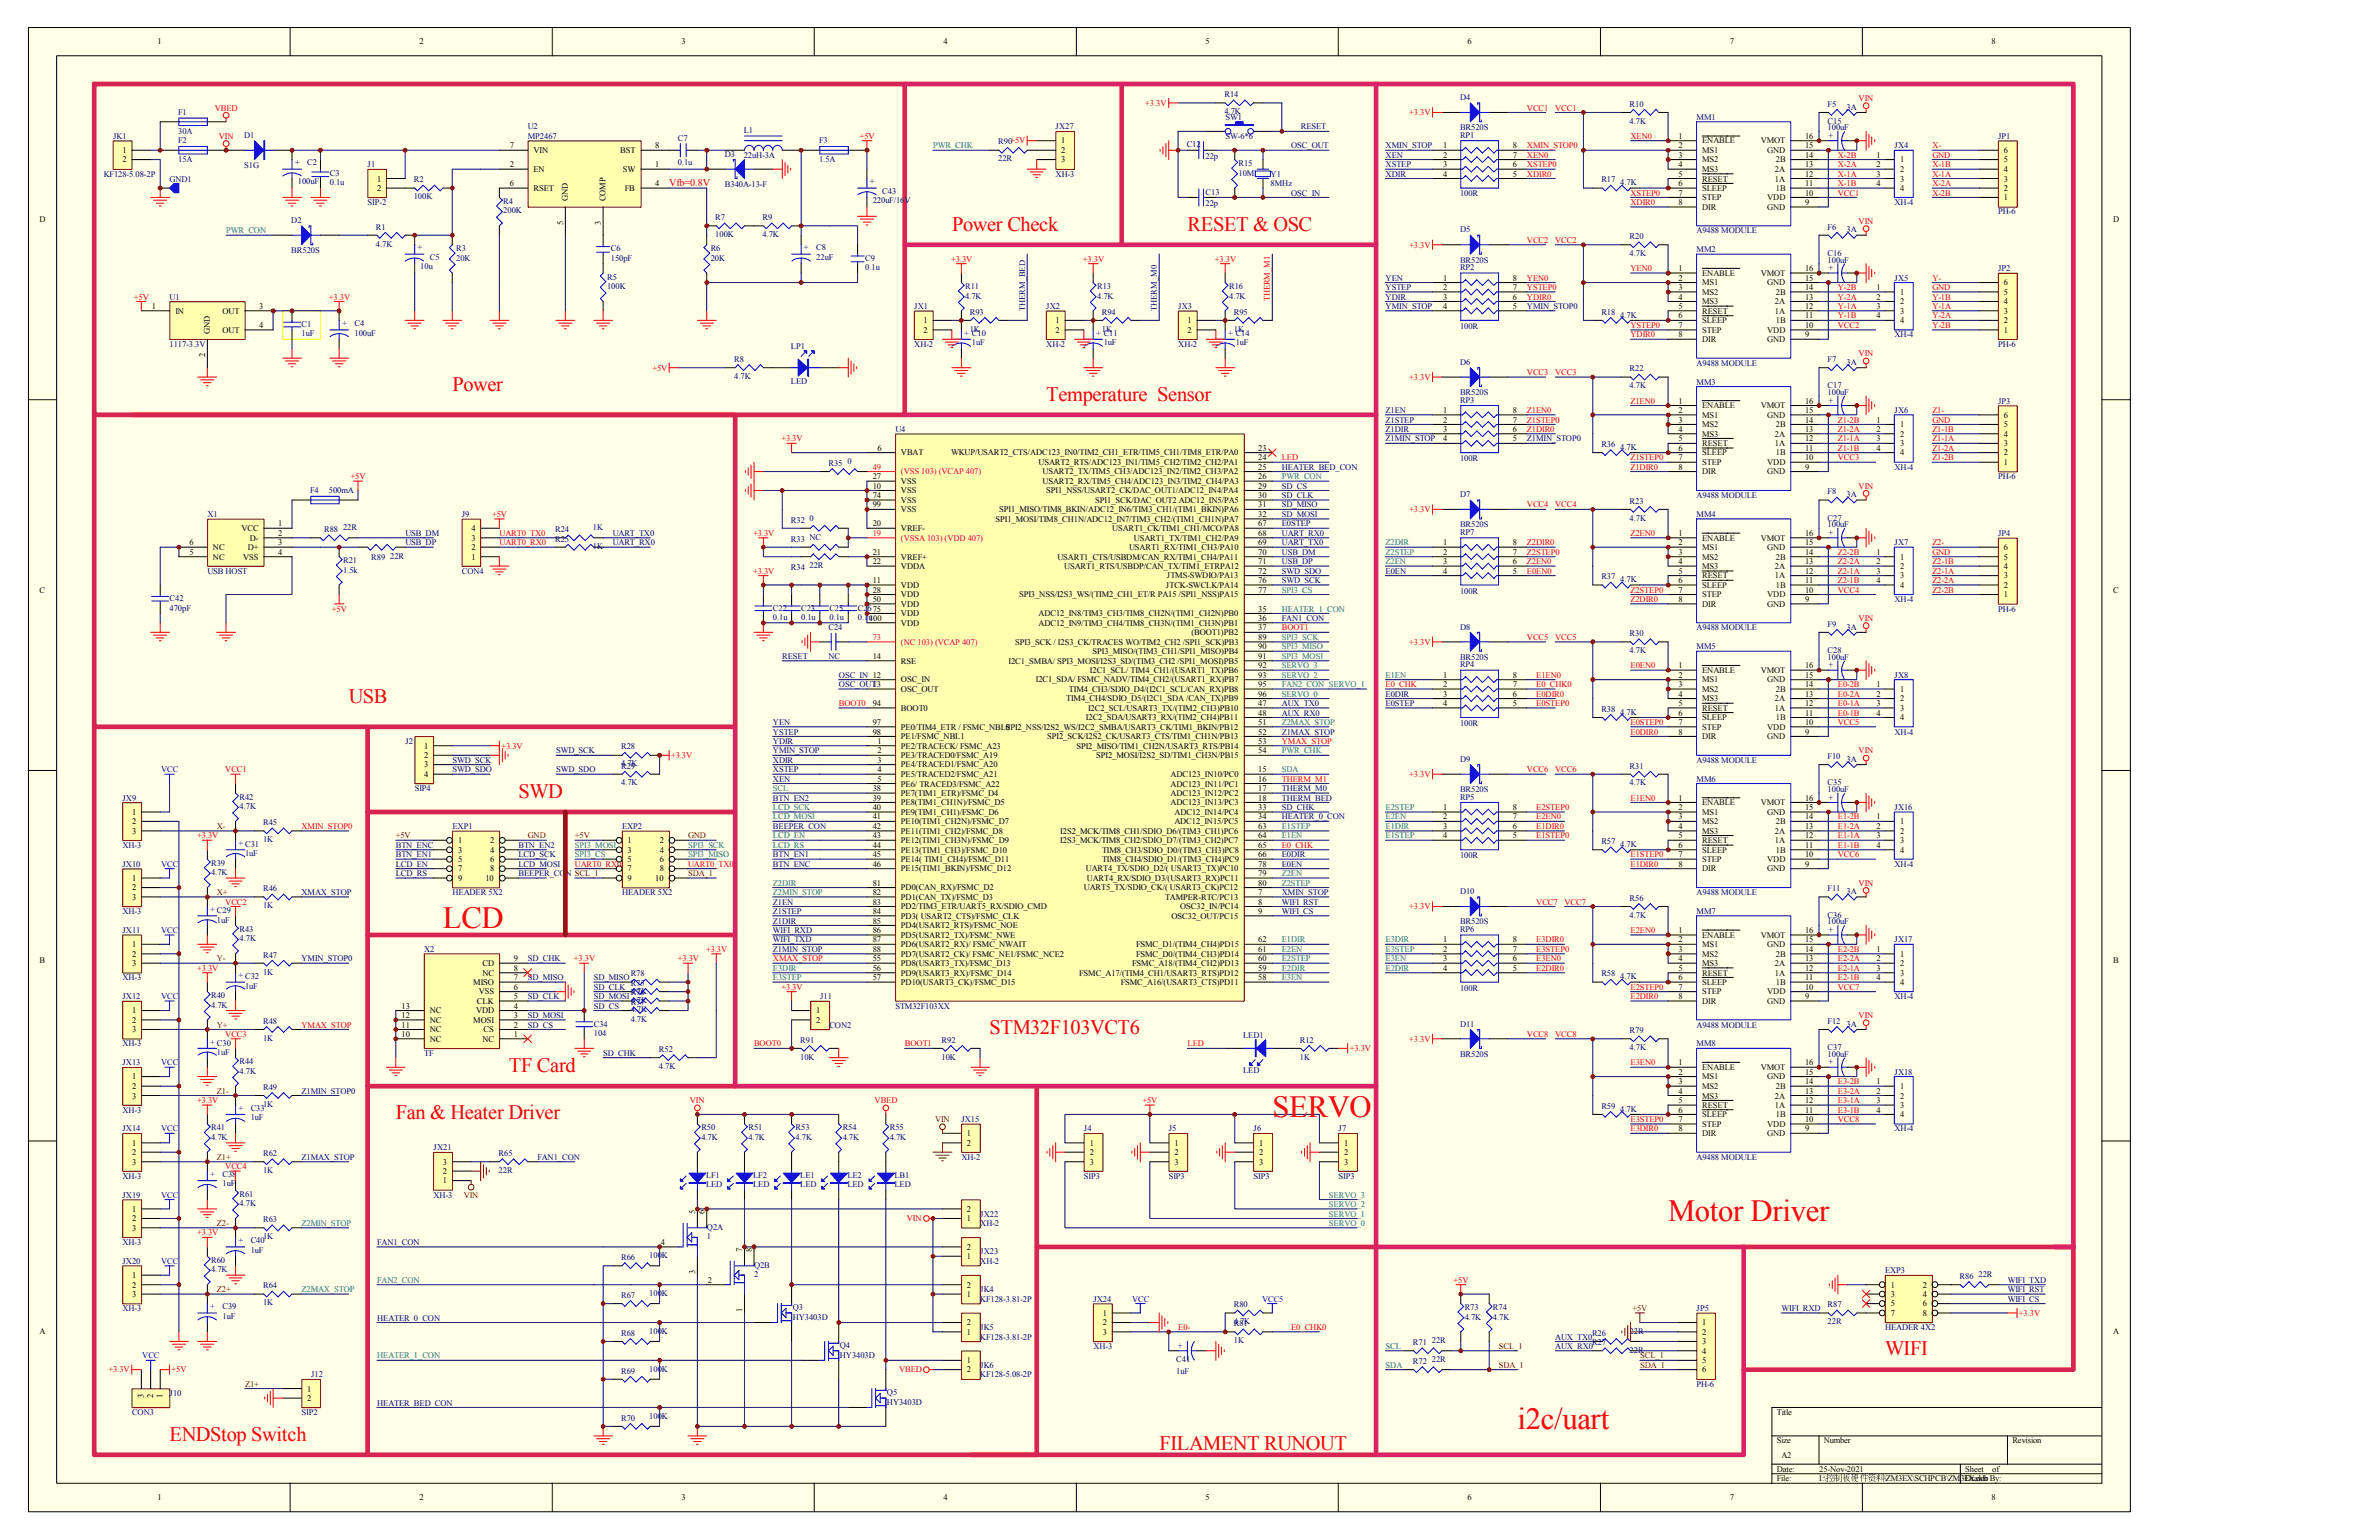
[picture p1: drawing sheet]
<svg xmlns="http://www.w3.org/2000/svg" width="432mm" height="279mm" viewBox="0 0 432 279" stroke-linecap="round" stroke-linejoin="round" font-family="sans-serif">
<defs><g id="words">
<g font-size="5.6" fill="#f00">
<text x="80.4" y="168.3">LCD</text>
<text x="231" y="202.6">SERVO</text>
<text x="302.8" y="221.5">Motor Driver</text>
<text x="275.4" y="259.2">i2c/uart</text>
</g>
<g font-size="3.7" fill="#f00">
<text x="172.8" y="41.8">Power Check</text>
<text x="215.6" y="41.8">RESET &amp; OSC</text>
<text x="82.1" y="71">Power</text>
<text x="189.9" y="72.7">Temperature Sensor</text>
<text x="63.3" y="127.6">USB</text>
<text x="94.1" y="144.7">SWD</text>
<text x="179.6" y="187.6">STM32F103VCT6</text>
<text x="92.4" y="194.5">TF Card</text>
<text x="71.8" y="203">Fan &amp; Heater Driver</text>
<text x="342.1" y="245.9">WIFI</text>
<text x="30.8" y="261.4">ENDStop Switch</text>
<text x="210.4" y="263.1">FILAMENT RUNOUT</text>
</g>
<text font-size="1.9" fill="#f00" x="121.5" y="33.7">Vfb=0.8V</text>
<g font-size="1.5">
<text x="28.6" y="8">1</text>
<text x="76.1" y="8">2</text>
<text x="123.7" y="8">3</text>
<text x="171.2" y="8">4</text>
<text x="218.8" y="8">5</text>
<text x="266.4" y="8">6</text>
<text x="313.9" y="8">7</text>
<text x="361.5" y="8">8</text>
<text x="22.2" y="27.8">1</text>
<text x="22.2" y="29.5">2</text>
<text x="92.5" y="26.9">7</text>
<text x="96.8" y="27.8">VIN</text>
<text x="112.6" y="27.8">BST</text>
<text x="118.9" y="26.9">8</text>
<text x="192.6" y="26">1</text>
<text x="192.6" y="27.8">2</text>
<text x="192.6" y="29.5">3</text>
<text x="261.9" y="26.9">1</text>
<text x="261.9" y="28.6">2</text>
<text x="274.6" y="26.9">8</text>
<text x="274.6" y="28.6">7</text>
<text x="304.7" y="25.2">1</text>
<text x="304.7" y="26.9">2</text>
<text x="304.7" y="28.6">3</text>
<text x="308.9" y="26">ENABLE</text>
<text x="308.9" y="27.8">MS1</text>
<text x="308.9" y="29.5">MS2</text>
<text x="319.6" y="26">VMOT</text>
<text x="320.8" y="27.8">GND</text>
<text x="322.3" y="29.5">2B</text>
<text x="327.6" y="26.9">15</text>
<text x="327.6" y="28.6">14</text>
<text x="327.6" y="25.2">16</text>
<text x="340.6" y="28.6">1</text>
<text x="344.9" y="29.5">1</text>
<text x="363.7" y="29.5">5</text>
<text x="363.7" y="27.8">6</text>
<text x="68.5" y="32.9">1</text>
<text x="68.5" y="34.6">2</text>
<text x="92.5" y="30.4">2</text>
<text x="92.5" y="33.8">6</text>
<text x="96.8" y="31.2">EN</text>
<text x="96.8" y="34.6">RSET</text>
<text x="113.1" y="31.2">SW</text>
<text x="113.4" y="34.6">FB</text>
<text x="118.9" y="30.4">1</text>
<text x="118.9" y="33.8">4</text>
<text x="261.9" y="30.4">3</text>
<text x="261.9" y="32">4</text>
<text x="274.6" y="30.4">6</text>
<text x="274.6" y="32">5</text>
<text x="304.7" y="30.4">4</text>
<text x="304.7" y="32">5</text>
<text x="304.7" y="33.8">6</text>
<text x="304.7" y="35.5">7</text>
<text x="308.9" y="31.2">MS3</text>
<text x="308.9" y="32.9">RESET</text>
<text x="308.9" y="34.6">SLEEP</text>
<text x="322.2" y="32.9">1A</text>
<text x="322.2" y="31.2">2A</text>
<text x="322.3" y="34.6">1B</text>
<text x="327.6" y="35.5">10</text>
<text x="327.6" y="33.8">11</text>
<text x="327.6" y="32">12</text>
<text x="327.6" y="30.4">13</text>
<text x="340.6" y="30.4">2</text>
<text x="340.6" y="32">3</text>
<text x="340.6" y="33.8">4</text>
<text x="344.9" y="31.2">2</text>
<text x="344.9" y="32.9">3</text>
<text x="344.9" y="34.6">4</text>
<text x="363.7" y="34.6">2</text>
<text x="363.7" y="32.9">3</text>
<text x="363.7" y="31.2">4</text>
<text x="7.2" y="40.3">D</text>
<text x="102.2" y="40.8" transform="rotate(-90 102.2 40.8)">5</text>
<text x="103.1" y="36.5" transform="rotate(-90 103.1 36.5)">GND</text>
<text x="109.1" y="40.8" transform="rotate(-90 109.1 40.8)">3</text>
<text x="109.9" y="36.5" transform="rotate(-90 109.9 36.5)">COMP</text>
<text x="304.7" y="37.2">8</text>
<text x="308.9" y="36.4">STEP</text>
<text x="308.9" y="38.1">DIR</text>
<text x="320.8" y="38.1">GND</text>
<text x="320.8" y="36.4">VDD</text>
<text x="327.6" y="37.2">9</text>
<text x="363.7" y="36.4">1</text>
<text x="383.5" y="40.3">D</text>
<text x="261.9" y="50.9">1</text>
<text x="261.9" y="52.6">2</text>
<text x="274.6" y="50.9">8</text>
<text x="274.6" y="52.6">7</text>
<text x="304.7" y="49.2">1</text>
<text x="304.7" y="50.9">2</text>
<text x="304.7" y="52.6">3</text>
<text x="308.9" y="50.1">ENABLE</text>
<text x="308.9" y="51.8">MS1</text>
<text x="308.9" y="53.5">MS2</text>
<text x="319.6" y="50.1">VMOT</text>
<text x="320.8" y="51.8">GND</text>
<text x="322.3" y="53.5">2B</text>
<text x="327.6" y="50.9">15</text>
<text x="327.6" y="52.6">14</text>
<text x="327.6" y="49.2">16</text>
<text x="340.6" y="52.6">1</text>
<text x="344.9" y="53.5">1</text>
<text x="363.7" y="53.5">5</text>
<text x="363.7" y="51.8">6</text>
<text x="27.6" y="56">1</text>
<text x="31.8" y="56.9">IN</text>
<text x="40.4" y="56.9">OUT</text>
<text x="47" y="56">3</text>
<text x="47" y="59.5">4</text>
<text x="167.6" y="58.6">1</text>
<text x="191.6" y="58.6">1</text>
<text x="215.6" y="58.6">1</text>
<text x="261.9" y="54.4">3</text>
<text x="261.9" y="56">4</text>
<text x="274.6" y="54.4">6</text>
<text x="274.6" y="56">5</text>
<text x="304.7" y="54.4">4</text>
<text x="304.7" y="56">5</text>
<text x="304.7" y="57.8">6</text>
<text x="304.7" y="59.5">7</text>
<text x="308.9" y="55.2">MS3</text>
<text x="308.9" y="56.9">RESET</text>
<text x="308.9" y="58.6">SLEEP</text>
<text x="322.2" y="56.9">1A</text>
<text x="322.2" y="55.2">2A</text>
<text x="322.3" y="58.6">1B</text>
<text x="327.6" y="59.5">10</text>
<text x="327.6" y="57.8">11</text>
<text x="327.6" y="56">12</text>
<text x="327.6" y="54.4">13</text>
<text x="340.6" y="54.4">2</text>
<text x="340.6" y="56">3</text>
<text x="340.6" y="57.8">4</text>
<text x="344.9" y="55.2">2</text>
<text x="344.9" y="56.9">3</text>
<text x="344.9" y="58.6">4</text>
<text x="363.7" y="58.6">2</text>
<text x="363.7" y="56.9">3</text>
<text x="363.7" y="55.2">4</text>
<text x="37.2" y="64.9" transform="rotate(-90 37.2 64.9)">2</text>
<text x="38.1" y="60.5" transform="rotate(-90 38.1 60.5)">GND</text>
<text x="40.4" y="60.4">OUT</text>
<text x="167.6" y="60.4">2</text>
<text x="191.6" y="60.4">2</text>
<text x="215.6" y="60.4">2</text>
<text x="304.7" y="61.2">8</text>
<text x="308.9" y="60.4">STEP</text>
<text x="308.9" y="62.1">DIR</text>
<text x="320.8" y="62.1">GND</text>
<text x="320.8" y="60.4">VDD</text>
<text x="327.6" y="61.2">9</text>
<text x="363.7" y="60.4">1</text>
<text x="261.9" y="74.9">1</text>
<text x="261.9" y="76.7">2</text>
<text x="274.6" y="74.9">8</text>
<text x="274.6" y="76.7">7</text>
<text x="304.7" y="73.2">1</text>
<text x="304.7" y="74.9">2</text>
<text x="304.7" y="76.7">3</text>
<text x="308.9" y="74.1">ENABLE</text>
<text x="308.9" y="75.8">MS1</text>
<text x="308.9" y="77.5">MS2</text>
<text x="319.6" y="74.1">VMOT</text>
<text x="320.8" y="75.8">GND</text>
<text x="322.3" y="77.5">2B</text>
<text x="327.6" y="74.9">15</text>
<text x="327.6" y="76.7">14</text>
<text x="327.6" y="73.2">16</text>
<text x="340.6" y="76.7">1</text>
<text x="344.9" y="77.5">1</text>
<text x="363.7" y="77.5">5</text>
<text x="363.7" y="75.8">6</text>
<text x="159.3" y="81.8">6</text>
<text x="163.5" y="82.6">VBAT</text>
<text x="172.6" y="82.6">WKUP/USART2_CTS/ADC123_IN0/TIM2_CH1_ETR/TIM5_CH1/TIM8_ETR/PA0</text>
<text x="228.4" y="83.5">24</text>
<text x="228.4" y="81.8">23</text>
<text x="261.9" y="78.4">3</text>
<text x="261.9" y="80.1">4</text>
<text x="274.6" y="78.4">6</text>
<text x="274.6" y="80.1">5</text>
<text x="304.7" y="78.4">4</text>
<text x="304.7" y="80.1">5</text>
<text x="304.7" y="81.8">6</text>
<text x="304.7" y="83.5">7</text>
<text x="308.9" y="79.2">MS3</text>
<text x="308.9" y="80.9">RESET</text>
<text x="308.9" y="82.6">SLEEP</text>
<text x="322.2" y="80.9">1A</text>
<text x="322.2" y="79.2">2A</text>
<text x="322.3" y="82.6">1B</text>
<text x="327.6" y="83.5">10</text>
<text x="327.6" y="81.8">11</text>
<text x="327.6" y="80.1">12</text>
<text x="327.6" y="78.4">13</text>
<text x="340.6" y="78.4">2</text>
<text x="340.6" y="80.1">3</text>
<text x="340.6" y="81.8">4</text>
<text x="344.9" y="79.2">2</text>
<text x="344.9" y="80.9">3</text>
<text x="344.9" y="82.6">4</text>
<text x="363.7" y="82.6">2</text>
<text x="363.7" y="80.9">3</text>
<text x="363.7" y="79.2">4</text>
<text x="158.4" y="87">27</text>
<text x="158.4" y="88.6">10</text>
<text x="163.5" y="87.8">VSS</text>
<text x="163.5" y="89.5">VSS</text>
<text x="188.5" y="84.4">USART2_RTS/ADC123_IN1/TIM5_CH2/TIM2_CH2/PA1</text>
<text x="189.2" y="86.1">USART2_TX/TIM5_CH3/ADC123_IN2/TIM2_CH3/PA2</text>
<text x="189.2" y="87.8">USART2_RX/TIM5_CH4/ADC123_IN3/TIM2_CH4/PA3</text>
<text x="189.9" y="89.5">SPI1_NSS/USART2_CK/DAC_OUT1/ADC12_IN4/PA4</text>
<text x="228.4" y="88.6">29</text>
<text x="228.4" y="85.2">25</text>
<text x="228.4" y="87">26</text>
<text x="304.7" y="85.2">8</text>
<text x="308.9" y="84.4">STEP</text>
<text x="308.9" y="86.1">DIR</text>
<text x="320.8" y="86.1">GND</text>
<text x="320.8" y="84.4">VDD</text>
<text x="327.6" y="85.2">9</text>
<text x="363.7" y="84.4">1</text>
<text x="50.5" y="95.5">1</text>
<text x="158.4" y="90.4">74</text>
<text x="158.4" y="92.1">99</text>
<text x="158.4" y="95.5">20</text>
<text x="163.5" y="91.2">VSS</text>
<text x="163.5" y="93">VSS</text>
<text x="180.7" y="94.7">SPI1_MOSI/TIM8_CH1N/ADC12_IN7/TIM3_CH2/(TIM1_CH1N)PA7</text>
<text x="181.4" y="93">SPI1_MISO/TIM8_BKIN/ADC12_IN6/TIM3_CH1/(TIM1_BKIN)PA6</text>
<text x="198.8" y="91.2">SPI1_SCK/DAC_OUT2 ADC12_IN5/PA5</text>
<text x="228.4" y="92.1">31</text>
<text x="228.4" y="90.4">30</text>
<text x="228.4" y="93.8">32</text>
<text x="228.4" y="95.5">67</text>
<text x="34.4" y="98.9">6</text>
<text x="34.4" y="100.7">5</text>
<text x="38.6" y="99.8">NC</text>
<text x="38.6" y="101.5">NC</text>
<text x="43.8" y="96.4">VCC</text>
<text x="44.2" y="101.5">VSS</text>
<text x="45" y="99.8">D+</text>
<text x="45.3" y="98.1">D-</text>
<text x="50.5" y="97.2">2</text>
<text x="50.5" y="100.7">4</text>
<text x="50.5" y="98.9">3</text>
<text x="85.6" y="101.5">1</text>
<text x="85.6" y="99.8">2</text>
<text x="85.6" y="98.1">3</text>
<text x="85.6" y="96.4">4</text>
<text x="158.4" y="100.7">21</text>
<text x="163.5" y="96.4">VREF-</text>
<text x="163.5" y="101.5">VREF+</text>
<text x="191.9" y="101.5">USART1_CTS/USBDM/CAN_RX/TIM1_CH4/PA11</text>
<text x="201.9" y="96.4">USART1_CK/TIM1_CH1/MCO/PA8</text>
<text x="204.9" y="99.8">USART1_RX/TIM1_CH3/PA10</text>
<text x="205.8" y="98.1">USART1_TX/TIM1_CH2/PA9</text>
<text x="228.4" y="97.2">68</text>
<text x="228.4" y="98.9">69</text>
<text x="228.4" y="100.7">70</text>
<text x="261.9" y="98.9">1</text>
<text x="261.9" y="100.7">2</text>
<text x="274.6" y="98.9">8</text>
<text x="274.6" y="100.7">7</text>
<text x="304.7" y="97.2">1</text>
<text x="304.7" y="98.9">2</text>
<text x="304.7" y="100.7">3</text>
<text x="308.9" y="98.1">ENABLE</text>
<text x="308.9" y="99.8">MS1</text>
<text x="308.9" y="101.5">MS2</text>
<text x="319.6" y="98.1">VMOT</text>
<text x="320.8" y="99.8">GND</text>
<text x="322.3" y="101.5">2B</text>
<text x="327.6" y="98.9">15</text>
<text x="327.6" y="100.7">14</text>
<text x="327.6" y="97.2">16</text>
<text x="340.6" y="100.7">1</text>
<text x="344.9" y="101.5">1</text>
<text x="363.7" y="101.5">5</text>
<text x="363.7" y="99.8">6</text>
<text x="7.2" y="107.5">C</text>
<text x="158.4" y="102.4">22</text>
<text x="158.4" y="105.8">11</text>
<text x="158.4" y="107.5">28</text>
<text x="163.5" y="103.3">VDDA</text>
<text x="163.5" y="106.7">VDD</text>
<text x="193.2" y="103.3">USART1_RTS/USBDP/CAN_TX/TIM1_ETRPA12</text>
<text x="211.6" y="106.7">JTCK-SWCLK/PA14</text>
<text x="211.8" y="104.9">JTMS-SWDIO/PA13</text>
<text x="228.4" y="102.4">71</text>
<text x="228.4" y="104.1">72</text>
<text x="228.4" y="105.8">76</text>
<text x="228.4" y="107.5">77</text>
<text x="261.9" y="102.4">3</text>
<text x="261.9" y="104.1">4</text>
<text x="274.6" y="102.4">6</text>
<text x="274.6" y="104.1">5</text>
<text x="304.7" y="102.4">4</text>
<text x="304.7" y="104.1">5</text>
<text x="304.7" y="105.8">6</text>
<text x="304.7" y="107.5">7</text>
<text x="308.9" y="103.3">MS3</text>
<text x="308.9" y="104.9">RESET</text>
<text x="308.9" y="106.7">SLEEP</text>
<text x="322.2" y="104.9">1A</text>
<text x="322.2" y="103.3">2A</text>
<text x="322.3" y="106.7">1B</text>
<text x="327.6" y="107.5">10</text>
<text x="327.6" y="105.8">11</text>
<text x="327.6" y="104.1">12</text>
<text x="327.6" y="102.4">13</text>
<text x="340.6" y="102.4">2</text>
<text x="340.6" y="104.1">3</text>
<text x="340.6" y="105.8">4</text>
<text x="344.9" y="103.3">2</text>
<text x="344.9" y="104.9">3</text>
<text x="344.9" y="106.7">4</text>
<text x="363.7" y="106.7">2</text>
<text x="363.7" y="104.9">3</text>
<text x="363.7" y="103.3">4</text>
<text x="383.5" y="107.5">C</text>
<text x="158.4" y="109.2">50</text>
<text x="163.5" y="108.4">VDD</text>
<text x="163.5" y="110.1">VDD</text>
<text x="163.5" y="111.8">VDD</text>
<text x="163.5" y="113.5">VDD</text>
<text x="185" y="108.4">SPI3_NSS/I2S3_WS/(TIM2_CH1_ET/R PA15 /SPI1_NSS)PA15</text>
<text x="188.5" y="111.8">ADC12_IN8/TIM3_CH3/TIM8_CH2N/(TIM1_CH2N)PB0</text>
<text x="188.5" y="113.5">ADC12_IN9/TIM3_CH4/TIM8_CH3N/(TIM1_CH3N)PB1</text>
<text x="228.4" y="111">35</text>
<text x="228.4" y="112.6">36</text>
<text x="304.7" y="109.2">8</text>
<text x="308.9" y="108.4">STEP</text>
<text x="308.9" y="110.1">DIR</text>
<text x="320.8" y="110.1">GND</text>
<text x="320.8" y="108.4">VDD</text>
<text x="327.6" y="109.2">9</text>
<text x="363.7" y="108.4">1</text>
<text x="158.4" y="119.5">14</text>
<text x="184.2" y="117">SPI3_SCK / I2S3_CK/TRACES WO/TIM2_CH2 /SPI1_SCK)PB3</text>
<text x="198.3" y="118.7">SPI3_MISO/(TIM3_CH1/SPI1_MISO)PB4</text>
<text x="216.2" y="115.2">(BOOT1)PB2</text>
<text x="228.4" y="116.1">89</text>
<text x="228.4" y="114.4">37</text>
<text x="228.4" y="117.8">90</text>
<text x="228.4" y="119.5">91</text>
<text x="163.5" y="120.4">RSE</text>
<text x="163.5" y="123.8">OSC_IN</text>
<text x="163.5" y="125.5">OSC_OUT</text>
<text x="183" y="120.4">I2C1_SMBA/ SPI3_MOSI/I2S3_SD/(TIM3_CH2 /SPI1_MOSI)PB5</text>
<text x="188" y="123.8">I2C1_SDA/ FSMC_NADV/TIM4_CH2/(USART1_RX)PB7</text>
<text x="194" y="125.5">TIM4_CH3/SDIO_D4/(I2C1_SCL/CAN_RX)PB8</text>
<text x="197.8" y="122.1">I2C1_SCL/ TIM4_CH1/(USART1_TX)PB6</text>
<text x="228.4" y="124.7">95</text>
<text x="228.4" y="121.2">92</text>
<text x="228.4" y="123">93</text>
<text x="261.9" y="123">1</text>
<text x="261.9" y="124.7">2</text>
<text x="274.6" y="123">8</text>
<text x="274.6" y="124.7">7</text>
<text x="304.7" y="121.2">1</text>
<text x="304.7" y="123">2</text>
<text x="304.7" y="124.7">3</text>
<text x="308.9" y="122.1">ENABLE</text>
<text x="308.9" y="123.8">MS1</text>
<text x="308.9" y="125.5">MS2</text>
<text x="319.6" y="122.1">VMOT</text>
<text x="320.8" y="123.8">GND</text>
<text x="322.3" y="125.5">2B</text>
<text x="327.6" y="123">15</text>
<text x="327.6" y="124.7">14</text>
<text x="327.6" y="121.2">16</text>
<text x="340.6" y="124.7">1</text>
<text x="344.9" y="125.5">1</text>
<text x="158.4" y="131.5">97</text>
<text x="158.4" y="128.1">94</text>
<text x="163.5" y="128.9">BOOT0</text>
<text x="193.5" y="127.3">TIM4_CH4/SDIO_D5/(I2C1_SDA /CAN_TX)PB9</text>
<text x="197.1" y="130.7">I2C2_SDA/USART3_RX/(TIM2_CH4)PB11</text>
<text x="197.5" y="128.9">I2C2_SCL/USART3_TX/(TIM2_CH3)PB10</text>
<text x="228.4" y="126.4">96</text>
<text x="228.4" y="128.1">47</text>
<text x="228.4" y="129.8">48</text>
<text x="228.4" y="131.5">51</text>
<text x="261.9" y="126.4">3</text>
<text x="261.9" y="128.1">4</text>
<text x="274.6" y="126.4">6</text>
<text x="274.6" y="128.1">5</text>
<text x="304.7" y="126.4">4</text>
<text x="304.7" y="128.1">5</text>
<text x="304.7" y="129.8">6</text>
<text x="304.7" y="131.5">7</text>
<text x="308.9" y="127.3">MS3</text>
<text x="308.9" y="128.9">RESET</text>
<text x="308.9" y="130.7">SLEEP</text>
<text x="322.2" y="128.9">1A</text>
<text x="322.2" y="127.3">2A</text>
<text x="322.3" y="130.7">1B</text>
<text x="327.6" y="131.5">10</text>
<text x="327.6" y="129.8">11</text>
<text x="327.6" y="128.1">12</text>
<text x="327.6" y="126.4">13</text>
<text x="340.6" y="126.4">2</text>
<text x="340.6" y="128.1">3</text>
<text x="340.6" y="129.8">4</text>
<text x="344.9" y="127.3">2</text>
<text x="344.9" y="128.9">3</text>
<text x="344.9" y="130.7">4</text>
<text x="77" y="135.8">1</text>
<text x="77" y="137.5">2</text>
<text x="158.4" y="133.3">98</text>
<text x="159.3" y="135">1</text>
<text x="159.3" y="136.7">2</text>
<text x="163.5" y="132.4">PE0/TIM4_ETR / FSMC_NBL0</text>
<text x="163.5" y="134.1">PE1/FSMC_NBL1</text>
<text x="163.5" y="135.8">PE2/TRACECK/ FSMC_A23</text>
<text x="163.5" y="137.5">PE3/TRACED0/FSMC_A19</text>
<text x="182.5" y="132.4">SPI2_NSS/I2S2_WS/I2C2_SMBA/USART3_CK/TIM1_BKIN/PB12</text>
<text x="190.1" y="134.1">SPI2_SCK/I2S2_CK/USART3_CTS/TIM1_CH1N/PB13</text>
<text x="195.4" y="135.8">SPI2_MISO/TIM1_CH2N/USART3_RTS/PB14</text>
<text x="199" y="137.5">SPI2_MOSI/I2S2_SD/TIM1_CH3N/PB15</text>
<text x="228.4" y="133.3">52</text>
<text x="228.4" y="136.7">54</text>
<text x="228.4" y="135">53</text>
<text x="304.7" y="133.3">8</text>
<text x="308.9" y="132.4">STEP</text>
<text x="308.9" y="134.1">DIR</text>
<text x="320.8" y="134.1">GND</text>
<text x="320.8" y="132.4">VDD</text>
<text x="327.6" y="133.3">9</text>
<text x="77" y="139.2">3</text>
<text x="77" y="141">4</text>
<text x="158.4" y="143.6">38</text>
<text x="159.3" y="138.4">3</text>
<text x="159.3" y="140.1">4</text>
<text x="159.3" y="141.8">5</text>
<text x="163.5" y="139.2">PE4/TRACED1/FSMC_A20</text>
<text x="163.5" y="141">PE5/TRACED2/FSMC_A21</text>
<text x="163.5" y="142.7">PE6/ TRACED3/FSMC_A22</text>
<text x="212.5" y="141">ADC123_IN10/PC0</text>
<text x="212.5" y="142.7">ADC123_IN11/PC1</text>
<text x="228.4" y="140.1">15</text>
<text x="228.4" y="141.8">16</text>
<text x="228.4" y="143.6">17</text>
<text x="24" y="147.8">1</text>
<text x="24" y="149.6">2</text>
<text x="158.4" y="145.2">39</text>
<text x="158.4" y="147">40</text>
<text x="158.4" y="148.7">41</text>
<text x="163.5" y="144.4">PE7(TIM1_ETR)/FSMC_D4</text>
<text x="163.5" y="146.1">PE8(TIM1_CH1N)/FSMC_D5</text>
<text x="163.5" y="147.8">PE9(TIM1_CH1)/FSMC_D6</text>
<text x="163.5" y="149.6">PE10(TIM1_CH2N)/FSMC_D7</text>
<text x="212.5" y="144.4">ADC123_IN12/PC2</text>
<text x="212.5" y="146.1">ADC123_IN13/PC3</text>
<text x="213.1" y="149.6">ADC12_IN15/PC5</text>
<text x="213.2" y="147.8">ADC12_IN14/PC4</text>
<text x="228.4" y="147">33</text>
<text x="228.4" y="148.7">34</text>
<text x="228.4" y="145.2">18</text>
<text x="261.9" y="147">1</text>
<text x="261.9" y="148.7">2</text>
<text x="274.6" y="147">8</text>
<text x="274.6" y="148.7">7</text>
<text x="304.7" y="145.2">1</text>
<text x="304.7" y="147">2</text>
<text x="304.7" y="148.7">3</text>
<text x="308.9" y="146.1">ENABLE</text>
<text x="308.9" y="147.8">MS1</text>
<text x="308.9" y="149.6">MS2</text>
<text x="319.6" y="146.1">VMOT</text>
<text x="320.8" y="147.8">GND</text>
<text x="322.3" y="149.6">2B</text>
<text x="327.6" y="147">15</text>
<text x="327.6" y="148.7">14</text>
<text x="327.6" y="145.2">16</text>
<text x="340.6" y="148.7">1</text>
<text x="344.9" y="149.6">1</text>
<text x="24" y="151.3">3</text>
<text x="83.1" y="153">1</text>
<text x="83.1" y="154.7">3</text>
<text x="88.9" y="153">2</text>
<text x="88.9" y="154.7">4</text>
<text x="113.9" y="153">1</text>
<text x="113.9" y="154.7">3</text>
<text x="119.8" y="153">2</text>
<text x="119.8" y="154.7">4</text>
<text x="158.4" y="150.4">42</text>
<text x="158.4" y="152.1">43</text>
<text x="158.4" y="153.8">44</text>
<text x="158.4" y="155.5">45</text>
<text x="163.5" y="151.3">PE11(TIM1_CH2)/FSMC_D8</text>
<text x="163.5" y="153">PE12(TIM1_CH3N)/FSMC_D9</text>
<text x="163.5" y="154.7">PE13(TIM1_CH3)/FSMC_D10</text>
<text x="192.4" y="151.3">I2S2_MCK/TIM8_CH1/SDIO_D6/(TIM3_CH1)PC6</text>
<text x="192.4" y="153">I2S3_MCK/TIM8_CH2/SDIO_D7/(TIM3_CH2)PC7</text>
<text x="200" y="154.7">TIM8_CH3/SDIO_D0/(TIM3_CH3)PC8</text>
<text x="228.4" y="150.4">63</text>
<text x="228.4" y="152.1">64</text>
<text x="228.4" y="153.8">65</text>
<text x="228.4" y="155.5">66</text>
<text x="261.9" y="150.4">3</text>
<text x="261.9" y="152.1">4</text>
<text x="274.6" y="150.4">6</text>
<text x="274.6" y="152.1">5</text>
<text x="304.7" y="150.4">4</text>
<text x="304.7" y="152.1">5</text>
<text x="304.7" y="153.8">6</text>
<text x="304.7" y="155.5">7</text>
<text x="308.9" y="151.3">MS3</text>
<text x="308.9" y="153">RESET</text>
<text x="308.9" y="154.7">SLEEP</text>
<text x="322.2" y="153">1A</text>
<text x="322.2" y="151.3">2A</text>
<text x="322.3" y="154.7">1B</text>
<text x="327.6" y="155.5">10</text>
<text x="327.6" y="153.8">11</text>
<text x="327.6" y="152.1">12</text>
<text x="327.6" y="150.4">13</text>
<text x="340.6" y="150.4">2</text>
<text x="340.6" y="152.1">3</text>
<text x="340.6" y="153.8">4</text>
<text x="344.9" y="151.3">2</text>
<text x="344.9" y="153">3</text>
<text x="344.9" y="154.7">4</text>
<text x="24" y="159.9">1</text>
<text x="24" y="161.5">2</text>
<text x="83.1" y="156.4">5</text>
<text x="83.1" y="158.1">7</text>
<text x="83.1" y="159.9">9</text>
<text x="88.1" y="159.9">10</text>
<text x="88.9" y="156.4">6</text>
<text x="88.9" y="158.1">8</text>
<text x="113.9" y="156.4">5</text>
<text x="113.9" y="158.1">7</text>
<text x="113.9" y="159.9">9</text>
<text x="118.9" y="159.9">10</text>
<text x="119.8" y="156.4">6</text>
<text x="119.8" y="158.1">8</text>
<text x="158.4" y="157.3">46</text>
<text x="158.4" y="160.7">81</text>
<text x="163.5" y="156.4">PE14( TIM1_CH4)/FSMC_D11</text>
<text x="163.5" y="158.1">PE15(TIM1_BKIN)/FSMC_D12</text>
<text x="163.5" y="161.5">PD0(CAN_RX)/FSMC_D2</text>
<text x="196.7" y="161.5">UART5_TX/SDIO_CK/( USART3_CK)PC12</text>
<text x="197.1" y="158.1">UART4_TX/SDIO_D2/( USART3_TX)PC10</text>
<text x="197.3" y="159.9">UART4_RX/SDIO_D3/(USART3_RX)PC11</text>
<text x="200" y="156.4">TIM8_CH4/SDIO_D1/(TIM3_CH4)PC9</text>
<text x="228.4" y="157.3">78</text>
<text x="228.4" y="159">79</text>
<text x="228.4" y="160.7">80</text>
<text x="304.7" y="157.3">8</text>
<text x="308.9" y="156.4">STEP</text>
<text x="308.9" y="158.1">DIR</text>
<text x="320.8" y="158.1">GND</text>
<text x="320.8" y="156.4">VDD</text>
<text x="327.6" y="157.3">9</text>
<text x="24" y="163.3">3</text>
<text x="158.4" y="162.4">82</text>
<text x="158.4" y="164.1">83</text>
<text x="158.4" y="165.8">84</text>
<text x="158.4" y="167.6">85</text>
<text x="163.5" y="163.3">PD1(CAN_TX)/FSMC_D3</text>
<text x="163.5" y="165">PD2/TIM3_ETR/UART5_RX/SDIO_CMD</text>
<text x="163.5" y="166.7">PD3( USART2_CTS)/FSMC_CLK</text>
<text x="211.5" y="163.3">TAMPER-RTC/PC13</text>
<text x="212.6" y="166.7">OSC32_OUT/PC15</text>
<text x="214.2" y="165">OSC32_IN/PC14</text>
<text x="228.4" y="165.8">9</text>
<text x="228.4" y="162.4">7</text>
<text x="228.4" y="164.1">8</text>
<text x="24" y="171.8">1</text>
<text x="24" y="173.6">2</text>
<text x="158.4" y="169.2">86</text>
<text x="158.4" y="171">87</text>
<text x="158.4" y="172.7">88</text>
<text x="163.5" y="168.4">PD4(USART2_RTS)/FSMC_NOE</text>
<text x="163.5" y="170.1">PD5(USART2_TX)/FSMC_NWE</text>
<text x="163.5" y="171.8">PD6(USART2_RX)/ FSMC_NWAIT</text>
<text x="163.5" y="173.6">PD7(USART2_CK)/ FSMC_NE1/FSMC_NCE2</text>
<text x="206.2" y="173.6">FSMC_D0/(TIM4_CH3)PD14</text>
<text x="206.2" y="171.8">FSMC_D1/(TIM4_CH4)PD15</text>
<text x="228.4" y="172.7">61</text>
<text x="228.4" y="171">62</text>
<text x="261.9" y="171">1</text>
<text x="261.9" y="172.7">2</text>
<text x="274.6" y="171">8</text>
<text x="274.6" y="172.7">7</text>
<text x="304.7" y="169.2">1</text>
<text x="304.7" y="171">2</text>
<text x="304.7" y="172.7">3</text>
<text x="308.9" y="170.1">ENABLE</text>
<text x="308.9" y="171.8">MS1</text>
<text x="308.9" y="173.6">MS2</text>
<text x="319.6" y="170.1">VMOT</text>
<text x="320.8" y="171.8">GND</text>
<text x="322.3" y="173.6">2B</text>
<text x="327.6" y="171">15</text>
<text x="327.6" y="172.7">14</text>
<text x="327.6" y="169.2">16</text>
<text x="340.6" y="172.7">1</text>
<text x="344.9" y="173.6">1</text>
<text x="7.2" y="174.8">B</text>
<text x="24" y="175.3">3</text>
<text x="85.9" y="178.7">MISO</text>
<text x="87.6" y="177">NC</text>
<text x="87.6" y="175.3">CD</text>
<text x="93.3" y="177.8">7</text>
<text x="93.3" y="179.6">6</text>
<text x="93.3" y="174.4">9</text>
<text x="93.3" y="176.1">8</text>
<text x="158.4" y="174.4">55</text>
<text x="158.4" y="176.1">56</text>
<text x="158.4" y="177.8">57</text>
<text x="163.5" y="175.3">PD8(USART3_TX)/FSMC_D13</text>
<text x="163.5" y="177">PD9(USART3_RX)/FSMC_D14</text>
<text x="163.5" y="178.7">PD10(USART3_CK)/FSMC_D15</text>
<text x="195.9" y="177">FSMC_A17/(TIM4_CH1/USART3_RTS)PD12</text>
<text x="203.4" y="178.7">FSMC_A16/(USART3_CTS)PD11</text>
<text x="205.5" y="175.3">FSMC_A18/(TIM4_CH2)PD13</text>
<text x="228.4" y="174.4">60</text>
<text x="228.4" y="177.8">58</text>
<text x="228.4" y="176.1">59</text>
<text x="261.9" y="174.4">3</text>
<text x="261.9" y="176.1">4</text>
<text x="274.6" y="174.4">6</text>
<text x="274.6" y="176.1">5</text>
<text x="304.7" y="174.4">4</text>
<text x="304.7" y="176.1">5</text>
<text x="304.7" y="177.8">6</text>
<text x="304.7" y="179.6">7</text>
<text x="308.9" y="175.3">MS3</text>
<text x="308.9" y="177">RESET</text>
<text x="308.9" y="178.7">SLEEP</text>
<text x="322.2" y="177">1A</text>
<text x="322.2" y="175.3">2A</text>
<text x="322.3" y="178.7">1B</text>
<text x="327.6" y="179.6">10</text>
<text x="327.6" y="177.8">11</text>
<text x="327.6" y="176.1">12</text>
<text x="327.6" y="174.4">13</text>
<text x="340.6" y="174.4">2</text>
<text x="340.6" y="176.1">3</text>
<text x="340.6" y="177.8">4</text>
<text x="344.9" y="175.3">2</text>
<text x="344.9" y="177">3</text>
<text x="344.9" y="178.7">4</text>
<text x="383.5" y="174.8">B</text>
<text x="24" y="183.9">1</text>
<text x="24" y="185.5">2</text>
<text x="72.9" y="184.7">12</text>
<text x="72.9" y="183">13</text>
<text x="78" y="185.5">NC</text>
<text x="78" y="183.9">NC</text>
<text x="85.9" y="185.5">MOSI</text>
<text x="86.4" y="183.9">VDD</text>
<text x="86.6" y="182.1">CLK</text>
<text x="86.9" y="180.4">VSS</text>
<text x="93.3" y="184.7">3</text>
<text x="93.3" y="183">4</text>
<text x="93.3" y="181.3">5</text>
<text x="148.2" y="183.9">1</text>
<text x="148.2" y="185.5">2</text>
<text x="304.7" y="181.3">8</text>
<text x="308.9" y="180.4">STEP</text>
<text x="308.9" y="182.1">DIR</text>
<text x="320.8" y="182.1">GND</text>
<text x="320.8" y="180.4">VDD</text>
<text x="327.6" y="181.3">9</text>
<text x="24" y="187.3">3</text>
<text x="72.9" y="188.1">10</text>
<text x="72.9" y="186.4">11</text>
<text x="78" y="189">NC</text>
<text x="78" y="187.3">NC</text>
<text x="87.6" y="189">NC</text>
<text x="87.8" y="187.3">CS</text>
<text x="93.3" y="186.4">2</text>
<text x="93.3" y="188.1">1</text>
<text x="24" y="195.8">1</text>
<text x="24" y="197.6">2</text>
<text x="304.7" y="193.3">1</text>
<text x="304.7" y="195">2</text>
<text x="304.7" y="196.7">3</text>
<text x="308.9" y="194.1">ENABLE</text>
<text x="308.9" y="195.8">MS1</text>
<text x="308.9" y="197.6">MS2</text>
<text x="319.6" y="194.1">VMOT</text>
<text x="320.8" y="195.8">GND</text>
<text x="322.3" y="197.6">2B</text>
<text x="327.6" y="195">15</text>
<text x="327.6" y="196.7">14</text>
<text x="327.6" y="193.3">16</text>
<text x="340.6" y="196.7">1</text>
<text x="344.9" y="197.6">1</text>
<text x="24" y="199.3">3</text>
<text x="304.7" y="198.4">4</text>
<text x="304.7" y="200.2">5</text>
<text x="304.7" y="201.8">6</text>
<text x="304.7" y="203.6">7</text>
<text x="308.9" y="199.3">MS3</text>
<text x="308.9" y="201">RESET</text>
<text x="308.9" y="202.7">SLEEP</text>
<text x="322.2" y="201">1A</text>
<text x="322.2" y="199.3">2A</text>
<text x="322.3" y="202.7">1B</text>
<text x="327.6" y="203.6">10</text>
<text x="327.6" y="201.8">11</text>
<text x="327.6" y="200.2">12</text>
<text x="327.6" y="198.4">13</text>
<text x="340.6" y="198.4">2</text>
<text x="340.6" y="200.2">3</text>
<text x="340.6" y="201.8">4</text>
<text x="344.9" y="199.3">2</text>
<text x="344.9" y="201">3</text>
<text x="344.9" y="202.7">4</text>
<text x="24" y="207.9">1</text>
<text x="24" y="209.6">2</text>
<text x="175.5" y="206.2">1</text>
<text x="175.5" y="207.9">2</text>
<text x="197.8" y="207.9">1</text>
<text x="197.8" y="209.6">2</text>
<text x="213.1" y="207.9">1</text>
<text x="213.1" y="209.6">2</text>
<text x="228.6" y="207.9">1</text>
<text x="228.6" y="209.6">2</text>
<text x="244" y="207.9">1</text>
<text x="244" y="209.6">2</text>
<text x="304.7" y="205.3">8</text>
<text x="308.9" y="204.4">STEP</text>
<text x="308.9" y="206.2">DIR</text>
<text x="320.8" y="206.2">GND</text>
<text x="320.8" y="204.4">VDD</text>
<text x="327.6" y="205.3">9</text>
<text x="24" y="211.3">3</text>
<text x="80.4" y="214.7">1</text>
<text x="80.4" y="213">2</text>
<text x="80.4" y="211.3">3</text>
<text x="197.8" y="211.3">3</text>
<text x="213.1" y="211.3">3</text>
<text x="228.6" y="211.3">3</text>
<text x="244" y="211.3">3</text>
<text x="24" y="219.9">1</text>
<text x="24" y="221.6">2</text>
<text x="126.2" y="220.2" transform="rotate(-90 126.2 220.2)">5</text>
<text x="127.8" y="220.2" transform="rotate(-90 127.8 220.2)">6</text>
<text x="175.5" y="221.6">1</text>
<text x="175.5" y="219.9">2</text>
<text x="24" y="223.3">3</text>
<text x="119.9" y="225.9">4</text>
<text x="134.7" y="227.1" transform="rotate(-90 134.7 227.1)">7</text>
<text x="136.4" y="227.1" transform="rotate(-90 136.4 227.1)">8</text>
<text x="175.5" y="226.7">2</text>
<text x="24" y="231.9">1</text>
<text x="24" y="233.6">2</text>
<text x="126.2" y="231.2" transform="rotate(-90 126.2 231.2)">3</text>
<text x="128.5" y="232.7">2</text>
<text x="175.5" y="228.4">1</text>
<text x="175.5" y="233.6">2</text>
<text x="343.2" y="233.6">1</text>
<text x="349" y="233.6">2</text>
<text x="24" y="235.3">3</text>
<text x="134.7" y="238.1" transform="rotate(-90 134.7 238.1)">1</text>
<text x="175.5" y="235.3">1</text>
<text x="200.2" y="238.7">1</text>
<text x="343.2" y="235.3">3</text>
<text x="343.2" y="237">5</text>
<text x="343.2" y="238.7">7</text>
<text x="349" y="235.3">4</text>
<text x="349" y="237">6</text>
<text x="349" y="238.7">8</text>
<text x="7.2" y="242">A</text>
<text x="175.5" y="242.1">1</text>
<text x="175.5" y="240.5">2</text>
<text x="200.2" y="240.5">2</text>
<text x="200.2" y="242.1">3</text>
<text x="308.9" y="240.5">1</text>
<text x="308.9" y="242.1">2</text>
<text x="308.9" y="243.9">3</text>
<text x="308.9" y="245.6">4</text>
<text x="383.5" y="242">A</text>
<text x="175.5" y="247.3">1</text>
<text x="175.5" y="249">2</text>
<text x="308.9" y="247.3">5</text>
<text x="308.9" y="249">6</text>
<text x="26.1" y="253.7" transform="rotate(-90 26.1 253.7)">3</text>
<text x="27.8" y="253.7" transform="rotate(-90 27.8 253.7)">2</text>
<text x="29.5" y="253.7" transform="rotate(-90 29.5 253.7)">1</text>
<text x="55.8" y="252.5">1</text>
<text x="55.8" y="254.2">2</text>
<text x="322.5" y="256.8">Title</text>
<text x="322.5" y="261.9">Size</text>
<text x="331" y="261.9">Number</text>
<text x="365.3" y="261.9">Revision</text>
<text x="322.5" y="267">Date:</text>
<text x="322.5" y="268.7">File:</text>
<text x="323.3" y="264.5">A2</text>
<text x="330.2" y="267">25-Nov-2021</text>
<text x="330.2" y="268.7">I:\控控控控控控控\ZM3EX\SCHPCB\ZM3EX.ddb</text>
<text x="356.7" y="267">Sheet</text>
<text x="356.7" y="268.7">Drawn By:</text>
<text x="361.6" y="267">of</text>
<text x="28.6" y="272.2">1</text>
<text x="76.1" y="272.2">2</text>
<text x="123.7" y="272.2">3</text>
<text x="171.2" y="272.2">4</text>
<text x="218.8" y="272.2">5</text>
<text x="266.4" y="272.2">6</text>
<text x="313.9" y="272.2">7</text>
<text x="361.5" y="272.2">8</text>
</g>
<g font-size="1.5" fill="#00007f">
<text x="222.2" y="17.7">R14</text>
<text x="32.3" y="20.9">F1</text>
<text x="95.8" y="23.5">U2</text>
<text x="191.6" y="23.5">JX27</text>
<text x="222.2" y="20.7">4.7K</text>
<text x="222.4" y="21.8">SW1</text>
<text x="236.1" y="23.5">RESET</text>
<text x="265" y="18.2">D4</text>
<text x="265" y="23.7">BR520S</text>
<text x="295.8" y="19.3">R10</text>
<text x="295.8" y="22.4">4.7K</text>
<text x="307.9" y="21.8">MM1</text>
<text x="331.7" y="22.4">C15</text>
<text x="331.7" y="23.7">100uF</text>
<text x="331.7" y="19.3">F5</text>
<text x="335.2" y="19.9">3A</text>
<text x="20.5" y="25.2">JK1</text>
<text x="32.3" y="24.3">30A</text>
<text x="32.3" y="26">F2</text>
<text x="32.3" y="29.5">15A</text>
<text x="44.3" y="25">D1</text>
<text x="95.8" y="25.2">MP2467</text>
<text x="123" y="25.5">C7</text>
<text x="131.6" y="28.4">D3</text>
<text x="135" y="24.2">L1</text>
<text x="135" y="28.6">22uH-3A</text>
<text x="148.7" y="26">F3</text>
<text x="148.7" y="29.5">1.5A</text>
<text x="181.2" y="26.2">R90+5V</text>
<text x="181.2" y="29.3">22R</text>
<text x="215.4" y="26.8">C12</text>
<text x="218.8" y="28.8">22p</text>
<text x="222.4" y="25.2">SW-6*6</text>
<text x="234.4" y="26.9">OSC_OUT</text>
<text x="251.5" y="26.9">XMIN_STOP</text>
<text x="251.5" y="28.6">XEN</text>
<text x="265" y="25">RP1</text>
<text x="332.8" y="25.1" transform="rotate(-90 332.8 25.1)">+</text>
<text x="343.9" y="26.9">JX4</text>
<text x="362.7" y="25.2">JP1</text>
<text x="18.8" y="32">KF128-5.08-2P</text>
<text x="30.8" y="32.9">GND1</text>
<text x="44.3" y="30.5">S1G</text>
<text x="53.6" y="30">+</text>
<text x="54.1" y="33.4">100uF</text>
<text x="55.8" y="30">C2</text>
<text x="59.9" y="31.9">C3</text>
<text x="59.9" y="33.6">0.1u</text>
<text x="66.7" y="30.4">J1</text>
<text x="75.1" y="33.1">R2</text>
<text x="123" y="30">0.1u</text>
<text x="131.6" y="34">B340A-13-F</text>
<text x="157.9" y="33.4">+</text>
<text x="160.1" y="35.1">C43</text>
<text x="191.6" y="32">XH-3</text>
<text x="218.8" y="35.3">C13</text>
<text x="224.8" y="30.2">R15</text>
<text x="224.8" y="31.9">10M</text>
<text x="230.6" y="32">Y1</text>
<text x="230.6" y="33.8">8MHz</text>
<text x="234.4" y="35.5">OSC_IN</text>
<text x="251.5" y="30.4">XSTEP</text>
<text x="251.5" y="32">XDIR</text>
<text x="265" y="35.6">100R</text>
<text x="290.7" y="33.1">R17</text>
<text x="294.1" y="33.6">4.7K</text>
<text x="52.9" y="40.5">D2</text>
<text x="66.7" y="37.2">SIP-2</text>
<text x="68.2" y="41.7">R1</text>
<text x="75.1" y="36.2">100K</text>
<text x="91.4" y="37">R4</text>
<text x="91.4" y="38.7">200K</text>
<text x="129.8" y="40">R7</text>
<text x="138.4" y="40">R9</text>
<text x="158.4" y="36.9">220uF/16V</text>
<text x="218.8" y="37.4">22p</text>
<text x="331.7" y="41.7">F6</text>
<text x="343.9" y="37.2">XH-4</text>
<text x="362.7" y="38.9">PH-6</text>
<text x="52.9" y="45.9">BR520S</text>
<text x="68.2" y="44.7">4.7K</text>
<text x="75.8" y="45.4">+</text>
<text x="78" y="47.2">C5</text>
<text x="82.8" y="45.6">R3</text>
<text x="82.8" y="47.3">20K</text>
<text x="110.9" y="45.6">C6</text>
<text x="110.9" y="47.3">150pF</text>
<text x="129" y="45.6">R6</text>
<text x="129" y="47.3">20K</text>
<text x="129.8" y="43.1">100K</text>
<text x="138.4" y="43.1">4.7K</text>
<text x="148.2" y="45.4">C8</text>
<text x="148.2" y="47.2">22uF</text>
<text x="157.1" y="47.3">C9</text>
<text x="265" y="42.2">D5</text>
<text x="265" y="47.7">BR520S</text>
<text x="295.8" y="43.4">R20</text>
<text x="295.8" y="46.5">4.7K</text>
<text x="307.9" y="42.3">A9488 MODULE</text>
<text x="307.9" y="45.8">MM2</text>
<text x="331.7" y="46.5">C16</text>
<text x="331.7" y="47.7">100uF</text>
<text x="335.2" y="42.2">3A</text>
<text x="76.3" y="48.9">10u</text>
<text x="110.2" y="50.8">R5</text>
<text x="110.2" y="52.5">100K</text>
<text x="157.1" y="49">0.1u</text>
<text x="175.2" y="52.5">R11</text>
<text x="199.1" y="52.5">R13</text>
<text x="223.1" y="52.5">R16</text>
<text x="251.5" y="52.6">YSTEP</text>
<text x="251.5" y="50.9">YEN</text>
<text x="265" y="49">RP2</text>
<text x="332.8" y="49.1" transform="rotate(-90 332.8 49.1)">+</text>
<text x="343.9" y="50.9">JX5</text>
<text x="362.7" y="49.2">JP2</text>
<text x="30.8" y="54.4">U1</text>
<text x="54.7" y="59.3">C1</text>
<text x="64.3" y="59.1">C4</text>
<text x="165.9" y="56">JX1</text>
<text x="175.2" y="54.2">4.7K</text>
<text x="176" y="57.1">R93</text>
<text x="186.1" y="56.4" transform="rotate(-90 186.1 56.4)">THERM_BED</text>
<text x="189.9" y="56">JX2</text>
<text x="199.1" y="54.2">4.7K</text>
<text x="200" y="57.1">R94</text>
<text x="210" y="56.4" transform="rotate(-90 210 56.4)">THERM_M0</text>
<text x="213.9" y="56">JX3</text>
<text x="223.1" y="54.2">4.7K</text>
<text x="223.9" y="57.1">R95</text>
<text x="251.5" y="56">YMIN_STOP</text>
<text x="251.5" y="54.4">YDIR</text>
<text x="265" y="59.7">100R</text>
<text x="277.2" y="56">YMIN_STOP0</text>
<text x="290.7" y="57.1">R18</text>
<text x="294.1" y="57.6">4.7K</text>
<text x="30.8" y="62.9">1117-3.3V</text>
<text x="54.7" y="61">1uF</text>
<text x="64.3" y="60.9">100uF</text>
<text x="133.3" y="65.7">R8</text>
<text x="143.6" y="63.3">LP1</text>
<text x="165.9" y="62.9">XH-2</text>
<text x="176" y="60.2">1K</text>
<text x="176.4" y="62.6">1uF</text>
<text x="189.9" y="62.9">XH-2</text>
<text x="200" y="60.2">1K</text>
<text x="200.3" y="62.6">1uF</text>
<text x="213.9" y="62.9">XH-2</text>
<text x="223.9" y="60.2">1K</text>
<text x="224.3" y="62.6">1uF</text>
<text x="331.7" y="65.7">F7</text>
<text x="343.9" y="61.2">XH-4</text>
<text x="362.7" y="62.9">PH-6</text>
<text x="133.3" y="68.7">4.7K</text>
<text x="143.6" y="69.6">LED</text>
<text x="265" y="66.2">D6</text>
<text x="265" y="71.7">BR520S</text>
<text x="295.8" y="67.4">R22</text>
<text x="295.8" y="70.5">4.7K</text>
<text x="307.9" y="66.4">A9488 MODULE</text>
<text x="307.9" y="69.8">MM3</text>
<text x="331.7" y="70.5">C17</text>
<text x="331.7" y="71.7">100uF</text>
<text x="335.2" y="66.2">3A</text>
<text x="251.5" y="74.9">Z1EN</text>
<text x="251.5" y="76.7">Z1STEP</text>
<text x="265" y="73.1">RP3</text>
<text x="332.8" y="73.1" transform="rotate(-90 332.8 73.1)">+</text>
<text x="343.9" y="74.9">JX6</text>
<text x="362.7" y="73.2">JP3</text>
<text x="162.5" y="78.4">U4</text>
<text x="251.5" y="78.4">Z1DIR</text>
<text x="251.5" y="80.1">Z1MIN_STOP</text>
<text x="265" y="83.7">100R</text>
<text x="277.2" y="80.1">Z1MIN_STOP0</text>
<text x="290.7" y="81.1">R36</text>
<text x="294.1" y="81.6">4.7K</text>
<text x="56.3" y="89.5">F4</text>
<text x="59.7" y="89.5">500mA</text>
<text x="150.4" y="84.5">R35</text>
<text x="153.8" y="84.2">0</text>
<text x="232.7" y="85.2">HEATER_BED_CON</text>
<text x="232.7" y="88.6">SD_CS</text>
<text x="331.7" y="89.7">F8</text>
<text x="343.9" y="85.2">XH-4</text>
<text x="362.7" y="87">PH-6</text>
<text x="37.6" y="93.8">X1</text>
<text x="83.8" y="93.8">J9</text>
<text x="143.6" y="94.8">R32</text>
<text x="146.9" y="94.5">0</text>
<text x="232.7" y="95.5">E0STEP</text>
<text x="232.7" y="90.4">SD_CLK</text>
<text x="232.7" y="92.1">SD_MISO</text>
<text x="232.7" y="93.8">SD_MOSI</text>
<text x="265" y="90.2">D7</text>
<text x="265" y="95.7">BR520S</text>
<text x="295.8" y="91.4">R23</text>
<text x="295.8" y="94.5">4.7K</text>
<text x="307.9" y="90.4">A9488 MODULE</text>
<text x="307.9" y="93.8">MM4</text>
<text x="331.7" y="94.5">C27</text>
<text x="331.7" y="95.7">100uF</text>
<text x="335.2" y="90.2">3A</text>
<text x="58.8" y="96.6">R88</text>
<text x="62.3" y="96.2">22R</text>
<text x="67.4" y="101.7">R89</text>
<text x="70.8" y="101.3">22R</text>
<text x="73.6" y="98.9">USB_DP</text>
<text x="73.6" y="97.2">USB_DM</text>
<text x="100.8" y="96.6">R24</text>
<text x="100.8" y="98.3">R25</text>
<text x="107.6" y="96.2">1K</text>
<text x="107.6" y="99.7">1K</text>
<text x="111.2" y="97.2">UART_TX0</text>
<text x="111.2" y="98.9">UART_RX0</text>
<text x="143.6" y="98.3">R33 NC</text>
<text x="232.7" y="97.2">UART_RX0</text>
<text x="232.7" y="98.9">UART_TX0</text>
<text x="232.7" y="100.7">USB_DM</text>
<text x="265" y="97.1">RP7</text>
<text x="332.8" y="97.1" transform="rotate(-90 332.8 97.1)">+</text>
<text x="343.9" y="98.9">JX7</text>
<text x="362.7" y="97.2">JP4</text>
<text x="37.6" y="104.1">USB HOST</text>
<text x="62.3" y="102.2">R21</text>
<text x="62.3" y="103.9">1.5k</text>
<text x="83.8" y="104.1">CON4</text>
<text x="143.6" y="103.4">R34</text>
<text x="146.9" y="103.1">22R</text>
<text x="232.7" y="102.4">USB_DP</text>
<text x="232.7" y="105.8">SWD_SCK</text>
<text x="232.7" y="104.1">SWD_SDO</text>
<text x="251.5" y="104.1">E0EN</text>
<text x="265" y="107.7">100R</text>
<text x="290.7" y="105.1">R37</text>
<text x="294.1" y="105.6">4.7K</text>
<text x="30.8" y="109.1">C42</text>
<text x="30.8" y="110.8">470pF</text>
<text x="140.3" y="110.8">C22</text>
<text x="140.3" y="112.5">0.1u</text>
<text x="145.4" y="110.8">C23</text>
<text x="145.4" y="112.5">0.1u</text>
<text x="150.5" y="110.8">C25</text>
<text x="150.5" y="112.5">0.1u</text>
<text x="155.7" y="110.8">C2675</text>
<text x="155.7" y="112.5">0.1u100</text>
<text x="232.7" y="112.6">FAN1_CON</text>
<text x="331.7" y="113.7">F9</text>
<text x="343.9" y="109.2">XH-4</text>
<text x="362.7" y="111">PH-6</text>
<text x="142" y="119.5">RESET</text>
<text x="150.4" y="119.5">NC</text>
<text x="150.4" y="114.4">C24</text>
<text x="265" y="114.2">D8</text>
<text x="265" y="119.7">BR520S</text>
<text x="295.8" y="115.4">R30</text>
<text x="295.8" y="118.5">4.7K</text>
<text x="307.9" y="114.4">A9488 MODULE</text>
<text x="307.9" y="117.8">MM5</text>
<text x="331.7" y="118.5">C28</text>
<text x="331.7" y="119.7">100uF</text>
<text x="335.2" y="114.2">3A</text>
<text x="152.3" y="123">OSC_IN 12</text>
<text x="152.3" y="124.7">OSC_OUT13</text>
<text x="265" y="121.1">RP4</text>
<text x="332.8" y="121.1" transform="rotate(-90 332.8 121.1)">+</text>
<text x="343.9" y="123">JX8</text>
<text x="140.3" y="131.5">YEN</text>
<text x="232.7" y="129.8">AUX_RX0</text>
<text x="232.7" y="128.1">AUX_TX0</text>
<text x="251.5" y="128.1">E0STEP</text>
<text x="251.5" y="126.4">E0DIR</text>
<text x="265" y="131.7">100R</text>
<text x="290.7" y="129.1">R38</text>
<text x="294.1" y="129.7">4.7K</text>
<text x="73.6" y="135">J2</text>
<text x="100.9" y="136.7">SWD_SCK</text>
<text x="112.7" y="136">R28</text>
<text x="140.3" y="133.3">YSTEP</text>
<text x="140.3" y="135">YDIR</text>
<text x="140.3" y="136.7">YMIN_STOP</text>
<text x="232.7" y="133.3">Z1MAX_STOP</text>
<text x="331.7" y="137.7">F10</text>
<text x="343.9" y="133.3">XH-4</text>
<text x="75.3" y="143.6">SIP4</text>
<text x="82.1" y="140.1">SWD_SDO</text>
<text x="82.1" y="138.4">SWD_SCK</text>
<text x="100.9" y="140.1">SWD_SDO</text>
<text x="112.7" y="139.1">4.7K</text>
<text x="112.7" y="139.4">R29</text>
<text x="112.7" y="142.5">4.7K</text>
<text x="140.3" y="141.8">XEN</text>
<text x="140.3" y="140.1">XSTEP</text>
<text x="140.3" y="138.4">XDIR</text>
<text x="232.7" y="143.6">THERM_M0</text>
<text x="265" y="138.2">D9</text>
<text x="265" y="143.7">BR520S</text>
<text x="295.8" y="139.4">R31</text>
<text x="295.8" y="142.5">4.7K</text>
<text x="307.9" y="138.4">A9488 MODULE</text>
<text x="307.9" y="141.8">MM6</text>
<text x="331.7" y="142.5">C35</text>
<text x="331.7" y="143.7">100uF</text>
<text x="335.2" y="138.2">3A</text>
<text x="22.2" y="145.2">JX9</text>
<text x="43.5" y="145.1">R42</text>
<text x="43.5" y="146.8">4.7K</text>
<text x="47.8" y="149.7">R45</text>
<text x="140.3" y="145.2">BTN_EN2</text>
<text x="232.7" y="145.2">THERM_BED</text>
<text x="232.7" y="148.7">HEATER_0_CON</text>
<text x="232.7" y="147">SD_CHK</text>
<text x="265" y="145.1">RP5</text>
<text x="332.8" y="145.1" transform="rotate(-90 332.8 145.1)">+</text>
<text x="343.9" y="147">JX16</text>
<text x="22.2" y="153.8">XH-3</text>
<text x="44.5" y="155.4">1uF</text>
<text x="47.8" y="152.8">1K</text>
<text x="71.8" y="153.8">BTN_ENC</text>
<text x="71.8" y="155.5">BTN_EN1</text>
<text x="82.1" y="150.4">EXP1</text>
<text x="94.1" y="153.8">BTN_EN2</text>
<text x="94.1" y="155.5">LCD_SCK</text>
<text x="112.9" y="150.4">EXP2</text>
<text x="140.3" y="155.5">BTN_EN1</text>
<text x="140.3" y="150.4">BEEPER_CON</text>
<text x="232.7" y="155.5">E0DIR</text>
<text x="265" y="155.7">100R</text>
<text x="290.7" y="153.2">R57</text>
<text x="294.1" y="153.7">4.7K</text>
<text x="22.2" y="157.3">JX10</text>
<text x="38.3" y="157.1">R39</text>
<text x="38.3" y="158.8">4.7K</text>
<text x="47.8" y="161.7">R46</text>
<text x="71.8" y="157.3">LCD_EN</text>
<text x="71.8" y="159">LCD_RS</text>
<text x="94.1" y="159">BEEPER_CON SCL_1</text>
<text x="94.1" y="157.3">LCD_MOSI</text>
<text x="140.3" y="157.3">BTN_ENC</text>
<text x="232.7" y="157.3">E0EN</text>
<text x="331.7" y="161.7">F11</text>
<text x="343.9" y="157.3">XH-4</text>
<text x="22.2" y="165.8">XH-3</text>
<text x="39.4" y="167.4">1uF</text>
<text x="47.8" y="164.8">1K</text>
<text x="54.7" y="162.4">XMAX_STOP</text>
<text x="82.1" y="162.4">HEADER 5X2</text>
<text x="112.9" y="162.4">HEADER 5X2</text>
<text x="140.3" y="167.6">Z1DIR</text>
<text x="140.3" y="164.1">Z1EN</text>
<text x="140.3" y="165.8">Z1STEP</text>
<text x="232.7" y="164.1">WIFI_RST</text>
<text x="232.7" y="165.8">WIFI_CS</text>
<text x="232.7" y="162.4">XMIN_STOP</text>
<text x="265" y="162.2">D10</text>
<text x="265" y="167.7">BR520S</text>
<text x="295.8" y="163.4">R56</text>
<text x="295.8" y="166.5">4.7K</text>
<text x="307.9" y="162.4">A9488 MODULE</text>
<text x="307.9" y="165.8">MM7</text>
<text x="331.7" y="166.5">C36</text>
<text x="331.7" y="167.7">100uF</text>
<text x="335.2" y="162.2">3A</text>
<text x="22.2" y="169.2">JX11</text>
<text x="43.5" y="169.1">R43</text>
<text x="43.5" y="170.8">4.7K</text>
<text x="47.8" y="173.7">R47</text>
<text x="77" y="172.7">X2</text>
<text x="140.3" y="171">WIFI_TXD</text>
<text x="140.3" y="169.2">WIFI_RXD</text>
<text x="140.3" y="172.7">Z1MIN_STOP</text>
<text x="265" y="169.1">RP6</text>
<text x="332.8" y="169.1" transform="rotate(-90 332.8 169.1)">+</text>
<text x="343.9" y="171">JX17</text>
<text x="22.2" y="177.8">XH-3</text>
<text x="44.5" y="179.4">1uF</text>
<text x="47.8" y="176.8">1K</text>
<text x="54.7" y="174.4">YMIN_STOP0</text>
<text x="95.8" y="177.8">SD_MISO</text>
<text x="95.8" y="174.4">SD_CHK</text>
<text x="107.8" y="177.8">SD_MISO</text>
<text x="107.8" y="179.6">SD_CLK</text>
<text x="114.5" y="177.2">R78</text>
<text x="114.5" y="178.9">R75</text>
<text x="265" y="179.7">100R</text>
<text x="290.7" y="177.2">R58</text>
<text x="294.1" y="177.7">4.7K</text>
<text x="22.2" y="181.3">JX12</text>
<text x="38.3" y="181.1">R40</text>
<text x="38.3" y="182.8">4.7K</text>
<text x="47.8" y="185.7">R48</text>
<text x="95.8" y="184.7">SD_MOSI</text>
<text x="95.8" y="181.3">SD_CLK</text>
<text x="107.8" y="183">SD_CS</text>
<text x="107.8" y="181.3">SD_MOSI</text>
<text x="114.5" y="180.3">4.7K</text>
<text x="114.5" y="181.9">4.7K</text>
<text x="114.5" y="180.6">R76</text>
<text x="114.5" y="183.7">4.7K</text>
<text x="114.5" y="182.3">R77</text>
<text x="114.5" y="185.4">4.7K</text>
<text x="148.8" y="181.3">J11</text>
<text x="162.5" y="183">STM32F103XX</text>
<text x="331.7" y="185.7">F12</text>
<text x="343.9" y="181.3">XH-4</text>
<text x="22.2" y="189.9">XH-3</text>
<text x="39.4" y="191.4">1uF</text>
<text x="47.8" y="188.8">1K</text>
<text x="77" y="191.6">TF</text>
<text x="95.8" y="186.4">SD_CS</text>
<text x="107.8" y="186.3">C34</text>
<text x="107.8" y="188">104</text>
<text x="109.5" y="191.6">SD_CHK</text>
<text x="119.6" y="190.9">R52</text>
<text x="145.2" y="189.1">R91</text>
<text x="150.5" y="186.4">CON2</text>
<text x="170.9" y="189.1">R92</text>
<text x="225.6" y="188.3">LED1</text>
<text x="235.9" y="189.1">R12</text>
<text x="265" y="186.3">D11</text>
<text x="265" y="191.7">BR520S</text>
<text x="295.8" y="187.5">R79</text>
<text x="295.8" y="190.5">4.7K</text>
<text x="307.9" y="186.4">A9488 MODULE</text>
<text x="307.9" y="189.9">MM8</text>
<text x="331.7" y="190.5">C37</text>
<text x="331.7" y="191.7">100uF</text>
<text x="335.2" y="186.3">3A</text>
<text x="22.2" y="193.3">JX13</text>
<text x="43.5" y="193.1">R44</text>
<text x="43.5" y="194.8">4.7K</text>
<text x="47.8" y="197.7">R49</text>
<text x="119.6" y="194">4.7K</text>
<text x="145.2" y="192.2">10K</text>
<text x="170.9" y="192.2">10K</text>
<text x="225.6" y="194.6">LED</text>
<text x="235.9" y="192.2">1K</text>
<text x="332.8" y="193.1" transform="rotate(-90 332.8 193.1)">+</text>
<text x="343.9" y="195">JX18</text>
<text x="22.2" y="201.8">XH-3</text>
<text x="45.5" y="201.5">C33</text>
<text x="45.5" y="203.2">1uF</text>
<text x="47.8" y="200.8">1K</text>
<text x="54.7" y="198.4">Z1MIN_STOP0</text>
<text x="174.5" y="203.6">JX15</text>
<text x="290.7" y="201.2">R59</text>
<text x="294.1" y="201.7">4.7K</text>
<text x="22.2" y="205.3">JX14</text>
<text x="38.3" y="205.1">R41</text>
<text x="38.3" y="206.8">4.7K</text>
<text x="47.8" y="209.8">R62</text>
<text x="78.7" y="208.7">JX21</text>
<text x="90.5" y="209.8">R65</text>
<text x="127.3" y="205.1">R50</text>
<text x="127.3" y="206.8">4.7K</text>
<text x="135.8" y="205.1">R51</text>
<text x="135.8" y="206.8">4.7K</text>
<text x="144.4" y="205.1">R53</text>
<text x="144.4" y="206.8">4.7K</text>
<text x="153" y="205.1">R54</text>
<text x="153" y="206.8">4.7K</text>
<text x="161.5" y="205.1">R55</text>
<text x="161.5" y="206.8">4.7K</text>
<text x="196.7" y="205.3">J4</text>
<text x="212.1" y="205.3">J5</text>
<text x="227.5" y="205.3">J6</text>
<text x="243" y="205.3">J7</text>
<text x="343.9" y="205.3">XH-4</text>
<text x="22.2" y="213.9">XH-3</text>
<text x="40.4" y="213.5">C38</text>
<text x="40.4" y="215.2">1uF</text>
<text x="47.8" y="212.9">1K</text>
<text x="54.7" y="210.4">Z1MAX_STOP</text>
<text x="90.5" y="212.9">22R</text>
<text x="97.5" y="210.4">FAN1_CON</text>
<text x="128.1" y="213.7">LF1</text>
<text x="128.1" y="215.4">LED</text>
<text x="136.7" y="213.7">LF2</text>
<text x="136.7" y="215.4">LED</text>
<text x="145.2" y="213.7">LE1</text>
<text x="145.2" y="215.4">LED</text>
<text x="153.8" y="213.7">LE2</text>
<text x="153.8" y="215.4">LED</text>
<text x="162.3" y="213.7">LB1</text>
<text x="162.3" y="215.4">LED</text>
<text x="174.5" y="210.4">XH-2</text>
<text x="196.7" y="213.9">SIP3</text>
<text x="212.1" y="213.9">SIP3</text>
<text x="227.5" y="213.9">SIP3</text>
<text x="243" y="213.9">SIP3</text>
<text x="307.9" y="210.4">A9488 MODULE</text>
<text x="22.2" y="217.3">JX19</text>
<text x="43.5" y="217.1">R61</text>
<text x="43.5" y="218.8">4.7K</text>
<text x="47.8" y="221.7">R63</text>
<text x="78.7" y="217.3">XH-3</text>
<text x="177.9" y="220.7">JX22</text>
<text x="22.2" y="225.9">XH-3</text>
<text x="45.5" y="225.5">C40</text>
<text x="45.5" y="227.2">1uF</text>
<text x="47.8" y="224.8">1K</text>
<text x="68.5" y="225.9">FAN1_CON</text>
<text x="128.3" y="223.1">Q2A</text>
<text x="128.3" y="224.8">1</text>
<text x="177.9" y="222.4">XH-2</text>
<text x="177.9" y="227.6">JX23</text>
<text x="22.2" y="229.3">JX20</text>
<text x="38.3" y="229.1">R60</text>
<text x="38.3" y="230.8">4.7K</text>
<text x="47.8" y="233.8">R64</text>
<text x="112.7" y="228.6">R66</text>
<text x="117.9" y="228.3">100K</text>
<text x="136.9" y="230">Q2B</text>
<text x="136.9" y="231.7">2</text>
<text x="177.9" y="229.3">XH-2</text>
<text x="342.1" y="231">EXP3</text>
<text x="355.7" y="232">R86</text>
<text x="359.1" y="231.7">22R</text>
<text x="364.4" y="232.7">WIFI_TXD</text>
<text x="22.2" y="237.9">XH-3</text>
<text x="40.4" y="237.5">C39</text>
<text x="40.4" y="239.3">1uF</text>
<text x="47.8" y="236.9">1K</text>
<text x="68.5" y="239.6">HEATER_0_CON</text>
<text x="112.7" y="235.5">R67</text>
<text x="117.9" y="235.1">100K</text>
<text x="143.9" y="237.7">Q3</text>
<text x="143.9" y="239.4">HY3403D</text>
<text x="177.9" y="234.4">JK4</text>
<text x="177.9" y="236.2">KF128-3.81-2P</text>
<text x="198.5" y="236.2">JX24</text>
<text x="223.9" y="237.2">R80</text>
<text x="265.9" y="237.7">R73</text>
<text x="265.9" y="239.4">4.7K</text>
<text x="271" y="237.7">R74</text>
<text x="271" y="239.4">4.7K</text>
<text x="307.9" y="237.9">JP5</text>
<text x="323.3" y="237.9">WIFI_RXD</text>
<text x="331.7" y="237.2">R87</text>
<text x="364.4" y="236.2">WIFI_CS</text>
<text x="364.4" y="234.4">WIFI_RST</text>
<text x="112.7" y="242.3">R68</text>
<text x="117.9" y="242">100K</text>
<text x="152.4" y="244.6">Q4</text>
<text x="177.9" y="241.3">JK5</text>
<text x="177.9" y="243">KF128-3.81-2P</text>
<text x="198.5" y="244.7">XH-3</text>
<text x="223.9" y="240.3">4.7K</text>
<text x="223.9" y="240.6">R81</text>
<text x="223.9" y="243.7">1K</text>
<text x="256.5" y="244.1">R71</text>
<text x="259.9" y="243.7">22R</text>
<text x="282.3" y="243">AUX_TX0</text>
<text x="282.3" y="244.7">AUX_RX0</text>
<text x="289" y="242.3">R26</text>
<text x="289" y="244.1">R27</text>
<text x="295.8" y="242">22R</text>
<text x="295.8" y="245.4">22R</text>
<text x="331.7" y="240.3">22R</text>
<text x="342.1" y="241.3">HEADER 4X2</text>
<text x="56.5" y="249.9">J12</text>
<text x="112.7" y="249.2">R69</text>
<text x="117.9" y="248.8">100K</text>
<text x="152.4" y="246.3">HY3403D</text>
<text x="177.9" y="248.2">JK6</text>
<text x="177.9" y="249.9">KF128-5.08-2P</text>
<text x="213.5" y="247.1">C41</text>
<text x="213.5" y="249.2">1uF</text>
<text x="256.5" y="247.5">R72</text>
<text x="259.9" y="247.1">22R</text>
<text x="307.9" y="251.6">PH-6</text>
<text x="24" y="256.8">CON3</text>
<text x="30.8" y="253.3">J10</text>
<text x="54.7" y="256.8">SIP2</text>
<text x="68.5" y="255">HEATER_BED_CON</text>
<text x="112.7" y="257.8">R70</text>
<text x="117.9" y="257.4">100K</text>
<text x="161" y="253.2">Q5</text>
<text x="161" y="254.8">HY3403D</text>
</g>
<g font-size="1.5" fill="#f00">
<text x="39" y="20.1">VBED</text>
<text x="207.9" y="19.2">+3.3V</text>
<text x="255.8" y="20.9">+3.3V</text>
<text x="277.2" y="20.1">VCC1</text>
<text x="282.3" y="20.1">VCC1</text>
<text x="337.4" y="18.3">VIN</text>
<text x="39.7" y="25.2">VIN</text>
<text x="156" y="25.2">+5V</text>
<text x="277.2" y="28.6">XEN0</text>
<text x="277.2" y="26.9">XMIN_STOP0</text>
<text x="296" y="25.2">XEN0</text>
<text x="333.6" y="28.6">X-2B</text>
<text x="350.7" y="26.9">X-</text>
<text x="350.7" y="28.6">GND</text>
<text x="277.2" y="30.4">XSTEP0</text>
<text x="277.2" y="32">XDIR0</text>
<text x="296" y="35.5">XSTEP0</text>
<text x="333.6" y="30.4">X-2A</text>
<text x="333.6" y="32">X-1A</text>
<text x="333.6" y="33.8">X-1B</text>
<text x="333.6" y="35.5">VCC1</text>
<text x="350.7" y="35.5">X-2B</text>
<text x="350.7" y="33.8">X-2A</text>
<text x="350.7" y="32">X-1A</text>
<text x="350.7" y="30.4">X-1B</text>
<text x="296" y="37.2">XDIR0</text>
<text x="337.4" y="40.6">VIN</text>
<text x="172.6" y="47.5">+3.3V</text>
<text x="196.6" y="47.5">+3.3V</text>
<text x="220.5" y="47.5">+3.3V</text>
<text x="255.8" y="44.9">+3.3V</text>
<text x="277.2" y="44.1">VCC2</text>
<text x="282.3" y="44.1">VCC2</text>
<text x="277.2" y="50.9">YEN0</text>
<text x="277.2" y="52.6">YSTEP0</text>
<text x="296" y="49.2">YEN0</text>
<text x="333.6" y="52.6">Y-2B</text>
<text x="350.7" y="50.9">Y-</text>
<text x="350.7" y="52.6">GND</text>
<text x="24.3" y="54.4">+5V</text>
<text x="59.7" y="54.4">+3.3V</text>
<text x="230.5" y="54.7" transform="rotate(-90 230.5 54.7)">THERM_M1</text>
<text x="277.2" y="54.4">YDIR0</text>
<text x="296" y="59.5">YSTEP0</text>
<text x="333.6" y="54.4">Y-2A</text>
<text x="333.6" y="56">Y-1A</text>
<text x="333.6" y="57.8">Y-1B</text>
<text x="333.6" y="59.5">VCC2</text>
<text x="350.7" y="59.5">Y-2B</text>
<text x="350.7" y="57.8">Y-2A</text>
<text x="350.7" y="56">Y-1A</text>
<text x="350.7" y="54.4">Y-1B</text>
<text x="296" y="61.2">YDIR0</text>
<text x="337.4" y="64.6">VIN</text>
<text x="118.4" y="67.2">+5V</text>
<text x="255.8" y="68.9">+3.3V</text>
<text x="277.2" y="68.1">VCC3</text>
<text x="282.3" y="68.1">VCC3</text>
<text x="277.2" y="74.9">Z1EN0</text>
<text x="277.2" y="76.7">Z1STEP0</text>
<text x="296" y="73.2">Z1EN0</text>
<text x="333.6" y="76.7">Z1-2B</text>
<text x="350.7" y="74.9">Z1-</text>
<text x="350.7" y="76.7">GND</text>
<text x="141.8" y="80.1">+3.3V</text>
<text x="232.7" y="83.5">LED</text>
<text x="277.2" y="78.4">Z1DIR0</text>
<text x="296" y="83.5">Z1STEP0</text>
<text x="333.6" y="78.4">Z1-2A</text>
<text x="333.6" y="80.1">Z1-1A</text>
<text x="333.6" y="81.8">Z1-1B</text>
<text x="333.6" y="83.5">VCC3</text>
<text x="350.7" y="83.5">Z1-2B</text>
<text x="350.7" y="81.8">Z1-2A</text>
<text x="350.7" y="80.1">Z1-1A</text>
<text x="350.7" y="78.4">Z1-1B</text>
<text x="63.6" y="87">+5V</text>
<text x="296" y="85.2">Z1DIR0</text>
<text x="337.4" y="88.6">VIN</text>
<text x="89.3" y="93.8">+5V</text>
<text x="255.8" y="93">+3.3V</text>
<text x="277.2" y="92.1">VCC4</text>
<text x="282.3" y="92.1">VCC4</text>
<text x="90.7" y="97.2">UART0_TX0</text>
<text x="90.7" y="98.9">UART0_RX0</text>
<text x="136.7" y="97.2">+3.3V</text>
<text x="277.2" y="100.7">Z2STEP0</text>
<text x="277.2" y="98.9">Z2DIR0</text>
<text x="296" y="97.2">Z2EN0</text>
<text x="333.6" y="100.7">Z2-2B</text>
<text x="350.7" y="98.9">Z2-</text>
<text x="350.7" y="100.7">GND</text>
<text x="136.7" y="104.1">+3.3V</text>
<text x="277.2" y="102.4">Z2EN0</text>
<text x="277.2" y="104.1">E0EN0</text>
<text x="296" y="107.5">Z2STEP0</text>
<text x="333.6" y="102.4">Z2-2A</text>
<text x="333.6" y="104.1">Z2-1A</text>
<text x="333.6" y="105.8">Z2-1B</text>
<text x="333.6" y="107.5">VCC4</text>
<text x="350.7" y="107.5">Z2-2B</text>
<text x="350.7" y="105.8">Z2-2A</text>
<text x="350.7" y="104.1">Z2-1A</text>
<text x="350.7" y="102.4">Z2-1B</text>
<text x="60.2" y="111">+5V</text>
<text x="296" y="109.2">Z2DIR0</text>
<text x="337.4" y="112.6">VIN</text>
<text x="232.7" y="114.4">BOOT1</text>
<text x="255.8" y="117">+3.3V</text>
<text x="277.2" y="116.1">VCC5</text>
<text x="282.3" y="116.1">VCC5</text>
<text x="251.5" y="124.7">E0_CHK</text>
<text x="278.8" y="123">E1EN0</text>
<text x="278.8" y="124.7">E0_CHK0</text>
<text x="296" y="121.2">E0EN0</text>
<text x="333.6" y="124.7">E0-2B</text>
<text x="152.3" y="128.1">BOOT0</text>
<text x="278.8" y="128.1">E0STEP0</text>
<text x="278.8" y="126.4">E0DIR0</text>
<text x="296" y="131.5">E0STEP0</text>
<text x="333.6" y="126.4">E0-2A</text>
<text x="333.6" y="128.1">E0-1A</text>
<text x="333.6" y="129.8">E0-1B</text>
<text x="333.6" y="131.5">VCC5</text>
<text x="91" y="135.8">+3.3V</text>
<text x="121.8" y="137.5">+3.3V</text>
<text x="232.7" y="135">YMAX_STOP</text>
<text x="296" y="133.3">E0DIR0</text>
<text x="337.4" y="136.7">VIN</text>
<text x="40.9" y="140.1">VCC1</text>
<text x="232.7" y="141.8">THERM_M1</text>
<text x="255.8" y="141">+3.3V</text>
<text x="277.2" y="140.1">VCC6</text>
<text x="282.3" y="140.1">VCC6</text>
<text x="278.8" y="148.7">E2EN0</text>
<text x="278.8" y="147">E2STEP0</text>
<text x="296" y="145.2">E1EN0</text>
<text x="333.6" y="148.7">E1-2B</text>
<text x="35.8" y="152.1">+3.3V</text>
<text x="54.7" y="150.4">XMIN_STOP0</text>
<text x="232.7" y="153.8">E0_CHK</text>
<text x="278.8" y="152.1">E1STEP0</text>
<text x="278.8" y="150.4">E1DIR0</text>
<text x="296" y="155.5">E1STEP0</text>
<text x="333.6" y="150.4">E1-2A</text>
<text x="333.6" y="152.1">E1-1A</text>
<text x="333.6" y="153.8">E1-1B</text>
<text x="333.6" y="155.5">VCC6</text>
<text x="104.4" y="157.3">UART0_RX0</text>
<text x="124.9" y="157.3">UART0_TX0</text>
<text x="296" y="157.3">E1DIR0</text>
<text x="337.4" y="160.7">VIN</text>
<text x="40.9" y="164.1">VCC2</text>
<text x="255.8" y="165">+3.3V</text>
<text x="278.8" y="164.1">VCC7</text>
<text x="284" y="164.1">VCC7</text>
<text x="128.1" y="172.7">+3.3V</text>
<text x="278.8" y="172.7">E3STEP0</text>
<text x="278.8" y="171">E3DIR0</text>
<text x="296" y="169.2">E2EN0</text>
<text x="333.6" y="172.7">E2-2B</text>
<text x="35.8" y="176.1">+3.3V</text>
<text x="104.2" y="174.4">+3.3V</text>
<text x="123" y="174.4">+3.3V</text>
<text x="140.3" y="174.4">XMAX_STOP</text>
<text x="141.8" y="179.6">+3.3V</text>
<text x="278.8" y="176.1">E2DIR0</text>
<text x="278.8" y="174.4">E3EN0</text>
<text x="296" y="179.6">E2STEP0</text>
<text x="333.6" y="174.4">E2-2A</text>
<text x="333.6" y="176.1">E2-1A</text>
<text x="333.6" y="177.8">E2-1B</text>
<text x="333.6" y="179.6">VCC7</text>
<text x="296" y="181.3">E2DIR0</text>
<text x="337.4" y="184.7">VIN</text>
<text x="40.9" y="188.1">VCC3</text>
<text x="54.7" y="186.4">YMAX_STOP</text>
<text x="136.9" y="189.9">BOOT0</text>
<text x="164.3" y="189.9">BOOT1</text>
<text x="215.6" y="189.9">LED</text>
<text x="245" y="190.7">+3.3V</text>
<text x="255.8" y="189">+3.3V</text>
<text x="277.2" y="188.1">VCC8</text>
<text x="282.3" y="188.1">VCC8</text>
<text x="296" y="193.3">E3EN0</text>
<text x="333.6" y="196.7">E3-2B</text>
<text x="35.8" y="200.2">+3.3V</text>
<text x="125.2" y="200.2">VIN</text>
<text x="158.7" y="200.2">VBED</text>
<text x="207.3" y="200.2">+5V</text>
<text x="296" y="203.6">E3STEP0</text>
<text x="333.6" y="198.4">E3-2A</text>
<text x="333.6" y="200.2">E3-1A</text>
<text x="333.6" y="201.8">E3-1B</text>
<text x="333.6" y="203.6">VCC8</text>
<text x="296" y="205.3">E3DIR0</text>
<text x="40.9" y="212.1">VCC4</text>
<text x="164.6" y="221.6">VIN</text>
<text x="35.8" y="224.2">+3.3V</text>
<text x="263.8" y="232.7">+5V</text>
<text x="366.4" y="238.7">+3.3V</text>
<text x="213.9" y="241.3">E0-</text>
<text x="234.4" y="241.3">E0_CHK0</text>
<text x="19.7" y="249">+3.3V</text>
<text x="31.2" y="249">+5V</text>
<text x="163.2" y="249">VBED</text>
</g>
<g font-size="1.5" fill="#007f7f">
<text x="169.4" y="26.9">PWR_CHK</text>
<text x="41.1" y="42.3">PWR_CON</text>
<text x="232.7" y="87">PWR_CON</text>
<text x="251.5" y="100.7">Z2STEP</text>
<text x="251.5" y="98.9">Z2DIR</text>
<text x="232.7" y="107.5">SPI3_CS</text>
<text x="251.5" y="102.4">Z2EN</text>
<text x="232.7" y="111">HEATER_1_CON</text>
<text x="232.7" y="119.5">SPI3_MOSI</text>
<text x="232.7" y="117.8">SPI3_MISO</text>
<text x="232.7" y="116.1">SPI3_SCK</text>
<text x="232.7" y="124.7">FAN2_CON SERVO_1</text>
<text x="232.7" y="123">SERVO_2</text>
<text x="232.7" y="121.2">SERVO_3</text>
<text x="251.5" y="123">E1EN</text>
<text x="232.7" y="131.5">Z2MAX_STOP</text>
<text x="232.7" y="126.4">SERVO_0</text>
<text x="232.7" y="136.7">PWR_CHK</text>
<text x="140.3" y="143.6">SCL</text>
<text x="232.7" y="140.1">SDA</text>
<text x="140.3" y="148.7">LCD_MOSI</text>
<text x="140.3" y="147">LCD_SCK</text>
<text x="251.5" y="148.7">E2EN</text>
<text x="251.5" y="147">E2STEP</text>
<text x="104.4" y="153.8">SPI3_MOSI</text>
<text x="104.4" y="155.5">SPI3_CS</text>
<text x="124.9" y="155.5">SPI3_MISO</text>
<text x="124.9" y="153.8">SPI3_SCK</text>
<text x="140.3" y="153.8">LCD_RS</text>
<text x="140.3" y="152.1">LCD_EN</text>
<text x="232.7" y="152.1">E1EN</text>
<text x="232.7" y="150.4">E1STEP</text>
<text x="251.5" y="152.1">E1STEP</text>
<text x="251.5" y="150.4">E1DIR</text>
<text x="140.3" y="160.7">Z2DIR</text>
<text x="232.7" y="159">Z2EN</text>
<text x="232.7" y="160.7">Z2STEP</text>
<text x="140.3" y="162.4">Z2MIN_STOP</text>
<text x="232.7" y="171">E1DIR</text>
<text x="232.7" y="172.7">E2EN</text>
<text x="251.5" y="172.7">E3STEP</text>
<text x="251.5" y="171">E3DIR</text>
<text x="140.3" y="177.8">E3STEP</text>
<text x="140.3" y="176.1">E3DIR</text>
<text x="232.7" y="174.4">E2STEP</text>
<text x="232.7" y="176.1">E2DIR</text>
<text x="232.7" y="177.8">E3EN</text>
<text x="251.5" y="176.1">E2DIR</text>
<text x="251.5" y="174.4">E3EN</text>
<text x="241.2" y="220.7">SERVO_1</text>
<text x="241.2" y="219">SERVO_2</text>
<text x="241.2" y="217.3">SERVO_3</text>
<text x="54.7" y="222.4">Z2MIN_STOP</text>
<text x="241.2" y="222.4">SERVO_0</text>
<text x="68.5" y="232.7">FAN2_CON</text>
<text x="54.7" y="234.4">Z2MAX_STOP</text>
<text x="251.5" y="244.7">SCL</text>
<text x="68.5" y="246.5">HEATER_1_CON</text>
<text x="251.5" y="248.2">SDA</text>
</g>
<g font-size="1.5" fill="#00f">
<text x="145.9" y="45.4">+</text>
<text x="62.1" y="59.1">+</text>
<text x="175" y="60.9">+ C10</text>
<text x="199" y="60.9">+ C11</text>
<text x="222.9" y="60.9">+ C14</text>
<text x="29.3" y="140.1">VCC</text>
<text x="43.3" y="153.5">+ C31</text>
<text x="29.3" y="157.3">VCC</text>
<text x="38.1" y="165.5">+ C29</text>
<text x="29.3" y="169.2">VCC</text>
<text x="43.3" y="177.5">+ C32</text>
<text x="29.3" y="181.3">VCC</text>
<text x="38.1" y="189.5">+ C30</text>
<text x="29.3" y="193.3">VCC</text>
<text x="43.3" y="201.5">+</text>
<text x="29.3" y="205.3">VCC</text>
<text x="38.1" y="213.5">+</text>
<text x="29.3" y="217.3">VCC</text>
<text x="43.3" y="225.5">+</text>
<text x="29.3" y="229.3">VCC</text>
<text x="38.1" y="237.5">+</text>
<text x="205.5" y="236.2">VCC</text>
<text x="229.1" y="236.2">VCC5</text>
<text x="214.8" y="244.6" transform="rotate(-90 214.8 244.6)">+</text>
<text x="25.8" y="246.5">VCC</text>
</g>
<g font-size="1.5" fill="#ee0e21">
<text x="158.4" y="85.2">49</text>
<text x="163.5" y="86.1">(VSS 103) (VCAP 407)</text>
<text x="158.4" y="97.2">19</text>
<text x="163.5" y="98.1">(VSSA 103) (VDD 407)</text>
<text x="158.4" y="116.1">73</text>
<text x="163.5" y="117">(NC 103) (VCAP 407)</text>
</g>
<g font-size="1.5" fill="#7f0000">
<text x="39.4" y="150.4">X-</text>
<text x="71.8" y="152.1">+5V</text>
<text x="95.8" y="152.1">GND</text>
<text x="104.4" y="152.1">+5V</text>
<text x="124.9" y="152.1">GND</text>
<text x="124.9" y="159">SDA_1</text>
<text x="39.4" y="162.4">X+</text>
<text x="39.4" y="174.4">Y-</text>
<text x="39.4" y="186.4">Y+</text>
<text x="39.4" y="198.4">Z1-</text>
<text x="169.7" y="203.6">VIN</text>
<text x="39.4" y="210.4">Z1+</text>
<text x="84.2" y="217.3">VIN</text>
<text x="39.4" y="222.4">Z2-</text>
<text x="39.4" y="234.4">Z2+</text>
<text x="296.3" y="237.9">+5V</text>
<text x="272" y="244.7">SCL_1</text>
<text x="44.5" y="251.6">Z1+</text>
<text x="272" y="248.2">SDA_1</text>
<text x="297.7" y="246.5">SCL_1</text>
<text x="297.7" y="248.2">SDA_1</text>
</g>
</g></defs>
<path d="M5.2 5h381.5v269.3h-381.5z" fill="#ffffe8"/>
<g fill="none" stroke="#000" stroke-width=".18">
<path d="M5.2 5h381.5v269.3h-381.5zM10.3 10.1h371.2v259h-371.2zM52.7 5v5.1M100.2 5v5.1M147.8 5v5.1M195.4 5v5.1M242.9 5v5.1M290.5 5v5.1M338 5v5.1M5.1 72.5h5.1M381.5 72.5h5.1M5.1 139.8h5.1"/>
<path d="M381.5 139.8h5.1M5.1 207h5.1M381.5 207h5.1M381.5 255.4h-59.9v13.7M52.7 269.1v5.1M100.2 269.1v5.1M147.8 269.1v5.1M195.4 269.1v5.1M242.9 269.1v5.1M290.5 269.1v5.1M321.6 260.5h59.9M321.6 265.6h59.9"/>
<path d="M321.6 267.4h59.9M330.2 260.5v5.1M338 269.1v5.1M355.8 265.6v3.5M364.4 260.5v5.1"/>
</g>
<path d="M162.6 78.8h63.2v102.9h-63.2z" fill="#ffffb0"/>
<path d="M162.6 78.7h63.2v103h-63.2z" fill="none" stroke="#7f0000" stroke-width=".18"/>
<g fill="none" stroke="#000" stroke-width=".18">
<path d="M289.1 34.1h1.7M296 34.1h1.6M302.8 25.5h5.1M302.8 27.3h5.1M302.8 29h5.1M302.8 30.7h5.1M302.8 32.4h5.1M302.8 34.1h5.1M302.8 35.8h5.1M302.8 37.5h5.1M308.9 24.7h6.9M308.9 31.5h5.7"/>
<path d="M308.9 33.3h5.7M325 25.5h6.9M325 27.3h5.2M325 29h5.2M325 30.7h5.2M325 32.4h5.2M325 34.1h5.2M325 35.8h5.2M325 37.5h5.2M335.3 25.5h1.7M342.1 29h1.7M342.1 30.7h1.7"/>
<path d="M342.1 32.4h1.7M342.1 34.1h1.7M157.4 82.1h5.1M157.4 87.3h5.1M157.4 89h5.1M157.4 90.7h5.1M157.4 92.4h5.1M157.4 95.8h5.1M225.8 82.1h5.1M225.8 83.9h5.1M225.8 85.6h5.1M225.8 87.3h5.1"/>
<path d="M225.8 89h5.1M225.8 90.7h5.1M225.8 92.4h5.1M225.8 94.1h5.1M225.8 95.8h5.1M225.8 97.6h5.1M225.8 99.3h5.1M157.4 101h5.1M157.4 102.7h5.1M157.4 106.1h5.1M157.4 107.9h5.1M157.4 111.3h5.1"/>
<path d="M157.4 113h5.1M157.4 119.9h5.1M157.4 109.6h5.1M225.8 101h5.1M225.8 102.7h5.1M225.8 104.4h5.1M225.8 106.1h5.1M225.8 107.9h5.1M225.8 111.3h5.1M225.8 113h5.1M225.8 114.7h5.1M225.8 116.5h5.1"/>
<path d="M225.8 118.2h5.1M225.8 119.9h5.1M157.4 123.3h5.1M157.4 125h5.1M157.4 128.4h5.1M157.4 131.9h5.1M157.4 133.6h5.1M157.4 135.3h5.1M157.4 137h5.1M157.4 138.7h5.1M225.8 121.6h5.1M225.8 123.3h5.1"/>
<path d="M225.8 125h5.1M225.8 126.7h5.1M225.8 128.4h5.1M225.8 130.2h5.1M225.8 131.9h5.1M225.8 133.6h5.1M225.8 135.3h5.1M225.8 137h5.1M157.4 140.5h5.1M157.4 142.2h5.1M157.4 143.9h5.1M157.4 145.6h5.1"/>
<path d="M157.4 147.3h5.1M157.4 149h5.1M157.4 150.7h5.1M157.4 152.4h5.1M157.4 154.2h5.1M157.4 155.9h5.1M157.4 157.6h5.1M225.8 140.5h5.1M225.8 142.2h5.1M225.8 143.9h5.1M225.8 145.6h5.1M225.8 147.3h5.1"/>
<path d="M225.8 149h5.1M225.8 150.7h5.1M225.8 152.4h5.1M225.8 154.2h5.1M225.8 155.9h5.1M225.8 157.6h5.1M225.8 159.3h5.1M157.4 161h5.1M157.4 162.7h5.1M157.4 164.5h5.1M157.4 166.2h5.1M157.4 167.9h5.1"/>
<path d="M157.4 169.6h5.1M157.4 171.3h5.1M157.4 173.1h5.1M157.4 174.8h5.1M157.4 176.5h5.1M157.4 178.2h5.1M225.8 161h5.1M225.8 162.7h5.1M225.8 164.5h5.1M225.8 166.2h5.1M225.8 171.3h5.1M225.8 173.1h5.1"/>
<path d="M225.8 174.8h5.1M225.8 176.5h5.1M225.8 178.2h5.1"/>
</g>
<path d="M157.4 85.6h5.1M157.4 97.6h5.1M157.4 116.5h5.1" fill="none" stroke="#ee0e21" stroke-width=".18"/>
<path d="M290.8 34.1l.5 .5 1.1-1 1 1 1-1 1 1 .6-.5M307.9 22.1h17.1v18.9h-17.1zM331.9 25.5h1.7M333.6 23.8v3.5M334.3 25.5l.1 .8 .4 .9M334.3 25.5h1M334.8 23.9l-.4 .9-.1 .7M343.8 27.3h3.5v8.5h-3.5z" fill="none" stroke="#00f" stroke-width=".18"/>
<path d="M287.4 27.3v6.8h1.7M296 25.5h6.8M296 35.8h6.8M296 37.5h6.8M302.8 32.4v1.7h-5.2M330.2 35.8h3.4M330.2 27.3h1.7v10.2h-1.7M330.2 34.1h11.9M330.2 32.4h11.9M330.2 30.7h11.9M330.2 29h11.9M330.2 23.8v1.7" fill="none" stroke="#00007f" stroke-width=".18"/>
<g fill="none" stroke="#f00" stroke-width=".18">
<path d="M338.7 19.7v.7"/>
<circle cx="338.7" cy="19.2" r=".51"/>
</g>
<path d="M362.8 25.6h3.3v12h-3.3z" fill="#ffffb0"/>
<path d="M362.7 25.6h3.4v12h-3.4z" fill="none" stroke="#7f0000" stroke-width=".18"/>
<g fill="none" stroke="#000" stroke-width=".18">
<path d="M260 32.4h5.1M260 30.7h5.1M260 29h5.1M260 27.3h5.1M272 32.4h5.1M272 30.7h5.1M272 29h5.1M272 27.3h5.1M359.2 35.8h3.5M359.2 34.1h3.5M359.2 32.4h3.5M359.2 30.7h3.5"/>
<path d="M359.2 29h3.5M359.2 27.3h3.5M289.1 58.1h1.7M296 58.1h1.6M302.8 49.5h5.1M302.8 51.3h5.1M302.8 53h5.1M302.8 54.7h5.1M302.8 56.4h5.1M302.8 58.1h5.1M302.8 59.9h5.1M308.9 48.7h6.9"/>
<path d="M308.9 55.5h5.7M308.9 57.3h5.7M325 49.5h6.9M325 51.3h5.2M325 53h5.2M325 54.7h5.2M325 56.4h5.2M325 58.1h5.2M325 59.9h5.2M335.3 49.5h1.7M342.1 53h1.7M342.1 54.7h1.7"/>
<path d="M342.1 56.4h1.7M342.1 58.1h1.7M302.8 61.6h5.1M325 61.6h5.2"/>
</g>
<g fill="none" stroke="#00007f" stroke-width=".18">
<path d="M277.1 27.3h5.2M277.1 29h5.2M277.1 30.7h5.2M350.7 27.3h8.5M350.7 29h8.5M350.7 30.7h8.5M350.7 32.4h8.5M350.7 34.1h8.5M350.7 35.8h8.5M287.4 51.3v6.8h1.7M296 49.5h6.8M296 59.9h6.8"/>
<path d="M302.8 56.4v1.7h-5.2M330.2 59.9h3.4M330.2 51.3h1.7v10.3h-1.7M330.2 58.1h11.9M330.2 56.4h11.9M330.2 54.7h11.9M330.2 53h11.9M330.2 47.8v1.7M296 61.6h6.8"/>
</g>
<g fill="none" stroke="#00f" stroke-width=".18">
<path d="M265.1 25.5h6.9v8.6h-6.9zM266 26.8l-.1 .1M266 28.4l-.1 .2M266 30.2l-.1 .2M266 31.9l-.1 .1M266 26.8l-.5 .5h-.4M266 26.8l1 1 1.1-1 1 1 1-1 1 1 .6-.5h.3M266 28.4l-.5 .6h-.4M266 28.4l1 1.1 1.1-1.1 1 1.1 1-1.1 1 1.1 .6-.5h.3M266 30.2l-.5 .5h-.4M266 30.2l1 1 1.1-1 1 1 1-1 1 1 .6-.5h.3M266 31.9l-.5 .5h-.4"/>
<path d="M266 31.9l1 1 1.1-1 1 1 1-1 1 1 .6-.5h.3M290.8 58.1l.5 .5 1.1-1 1 1 1-1 1 1 .6-.5M307.9 46.1h17.1v18.9h-17.1zM331.9 49.5h1.7M333.6 47.8v3.5M334.3 49.5l.1 .8 .4 .9M334.3 49.5h1M334.8 47.9l-.4 .9-.1 .7M343.8 51.3h3.5v8.6h-3.5z"/>
</g>
<g fill="none" stroke="#f00" stroke-width=".18">
<path d="M338.7 42v.7"/>
<circle cx="338.7" cy="41.5" r=".51"/>
</g>
<path d="M362.8 49.6h3.3v12h-3.3z" fill="#ffffb0"/>
<path d="M362.7 49.6h3.4v12h-3.4z" fill="none" stroke="#7f0000" stroke-width=".18"/>
<g fill="none" stroke="#000" stroke-width=".18">
<path d="M260 56.4h5.1M260 54.7h5.1M260 53h5.1M260 51.3h5.1M272 56.4h5.1M272 54.7h5.1M272 53h5.1M272 51.3h5.1M359.2 59.9h3.5M359.2 58.1h3.5M359.2 56.4h3.5M359.2 54.7h3.5"/>
<path d="M359.2 53h3.5M359.2 51.3h3.5M302.8 73.6h5.1M302.8 75.3h5.1M302.8 77h5.1M302.8 78.7h5.1M308.9 72.7h6.9M308.9 79.5h5.7M325 73.6h6.9M325 75.3h5.2M325 77h5.2M325 78.7h5.2"/>
<path d="M335.3 73.6h1.7M342.1 77h1.7M342.1 78.7h1.7M289.1 82.1h1.7M296 82.1h1.6M302.8 80.4h5.1M302.8 82.1h5.1M302.8 83.9h5.1M302.8 85.6h5.1M308.9 81.3h5.7M325 80.4h5.2M325 82.1h5.2"/>
<path d="M325 83.9h5.2M325 85.6h5.2M342.1 80.4h1.7M342.1 82.1h1.7"/>
</g>
<g fill="none" stroke="#00007f" stroke-width=".18">
<path d="M277.1 51.3h5.2M277.1 53h5.2M277.1 54.7h5.2M350.7 51.3h8.5M350.7 53h8.5M350.7 54.7h8.5M350.7 56.4h8.5M350.7 58.1h8.5M350.7 59.9h8.5M296 73.6h6.8M330.2 75.3h1.7v10.3h-1.7M330.2 71.8v1.8"/>
<path d="M330.2 77h11.9M330.2 78.7h11.9M296 83.9h6.8M296 85.6h6.8M302.8 80.4v1.7h-5.2M330.2 83.9h3.4M330.2 82.1h11.9M330.2 80.4h11.9"/>
</g>
<g fill="none" stroke="#00f" stroke-width=".18">
<path d="M265.1 49.5h6.9v8.6h-6.9zM266 50.8l-.1 .1M266 52.5l-.1 .1M266 54.2l-.1 .2M266 55.9l-.1 .1M266 50.8l-.5 .5h-.4M266 50.8l1 1 1.1-1 1 1 1-1 1 1 .6-.5h.3M266 52.5l-.5 .5h-.4M266 52.5l1 1 1.1-1 1 1 1-1 1 1 .6-.5h.3M266 54.2l-.5 .5h-.4M266 54.2l1 1 1.1-1 1 1 1-1 1 1 .6-.5h.3M266 55.9l-.5 .5h-.4"/>
<path d="M266 55.9l1 1 1.1-1 1 1 1-1 1 1 .6-.5h.3M307.9 70.1h17.1v18.9h-17.1zM331.9 73.6h1.7M333.6 71.8v3.5M334.3 73.6l.1 .7 .4 .9M334.3 73.6h1M334.8 71.9l-.4 .9-.1 .8M343.8 75.3h3.5v8.6h-3.5zM290.8 82.1l.5 .5 1.1-1 1 1 1-1 1 1 .6-.5"/>
</g>
<g fill="none" stroke="#f00" stroke-width=".18">
<path d="M338.7 66v.7"/>
<circle cx="338.7" cy="65.5" r=".51"/>
</g>
<path d="M362.8 73.7h3.3v11.9h-3.3z" fill="#ffffb0"/>
<path d="M362.7 73.6h3.4v12h-3.4z" fill="none" stroke="#7f0000" stroke-width=".18"/>
<g fill="none" stroke="#000" stroke-width=".18">
<path d="M260 78.7h5.1M260 77h5.1M260 75.3h5.1M272 78.7h5.1M272 77h5.1M272 75.3h5.1M359.2 78.7h3.5M359.2 77h3.5M359.2 75.3h3.5M260 80.4h5.1M272 80.4h5.1M302.8 97.6h5.1"/>
<path d="M302.8 99.3h5.1M308.9 96.7h6.9M325 97.6h6.9M325 99.3h5.2M335.3 97.6h1.7M359.2 83.9h3.5M359.2 82.1h3.5M359.2 80.4h3.5M289.1 106.1h1.7M296 106.1h1.6M302.8 101h5.1M302.8 102.7h5.1"/>
<path d="M302.8 104.4h5.1M302.8 106.1h5.1M302.8 107.9h5.1M302.8 109.6h5.1M308.9 103.6h5.7M308.9 105.3h5.7M325 101h5.2M325 102.7h5.2M325 104.4h5.2M325 106.1h5.2M325 107.9h5.2M325 109.6h5.2"/>
<path d="M342.1 101h1.7M342.1 102.7h1.7M342.1 104.4h1.7M342.1 106.1h1.7"/>
</g>
<g fill="none" stroke="#00007f" stroke-width=".18">
<path d="M337 25.5v1.8h-5.1M337 49.5v1.8h-5.1M277.1 75.3h5.2M289.1 75.3v6.8M337 73.6v1.7h-5.1M350.7 75.3h8.5M350.7 77h8.5M350.7 78.7h8.5M277.1 99.3h5.2M296 97.6h6.8M330.2 99.3h1.7v10.3h-1.7M330.2 95.8v1.8"/>
<path d="M350.7 80.4h8.5M350.7 82.1h8.5M350.7 83.9h8.5M277.1 101h5.2M296 107.9h6.8M296 109.6h6.8M302.8 104.4v1.7h-5.2M330.2 101h11.9M330.2 107.9h3.4M330.2 106.1h11.9M330.2 102.7h11.9M330.2 104.4h11.9"/>
</g>
<g fill="none" stroke="#00f" stroke-width=".18">
<path d="M265.1 73.6h6.9v8.5h-6.9zM266 74.8l-.1 .1M266 76.5l-.1 .2M266 78.2l-.1 .2M266 79.9l-.1 .2M266 74.8l-.5 .5h-.4M266 74.8l1 1 1.1-1 1 1 1-1 1 1 .6-.5h.3M266 76.5l-.5 .5h-.4M266 76.5l1 1 1.1-1 1 1 1-1 1 1 .6-.5h.3M266 78.2l-.5 .5h-.4M266 78.2l1 1 1.1-1 1 1 1-1 1 1 .6-.5h.3M266 79.9l-.5 .5h-.4"/>
<path d="M266 79.9l1 1 1.1-1 1 1 1-1 1 1 .6-.5h.3M307.9 94.1h17.1v18.9h-17.1zM331.9 97.6h1.7M333.6 95.8v3.5M334.3 97.6l.1 .7 .4 .9M334.3 97.6h1M334.8 95.9l-.4 1-.1 .7M343.8 99.3h3.5v8.6h-3.5zM290.8 106.1l.5 .6 1.1-1.1 1 1.1 1-1.1 1 1.1 .6-.6"/>
</g>
<g fill="none" stroke="#f00" stroke-width=".18">
<path d="M337 25.5h1.7M338.7 23.8v3.5M339.2 24.3v2.5M339.7 24.8v1.4M340.3 25.4v.3M337 49.5h1.7M338.7 47.8v3.5M339.2 48.3v2.5M339.7 48.9v1.3M340.3 49.4v.3M337 73.6h1.7M338.7 71.8v3.5"/>
<path d="M339.2 72.3v2.5M339.7 72.9v1.4M340.3 73.4v.3M338.7 90v.7"/>
<circle cx="338.7" cy="89.5" r=".52"/>
</g>
<path d="M362.8 97.7h3.3v11.9h-3.3z" fill="#ffffb0"/>
<path d="M362.7 97.6h3.4v12h-3.4z" fill="none" stroke="#7f0000" stroke-width=".18"/>
<g fill="none" stroke="#000" stroke-width=".18">
<path d="M359.2 99.3h3.5M359.2 107.9h3.5M359.2 106.1h3.5M359.2 104.4h3.5M359.2 102.7h3.5M359.2 101h3.5M260 123.3h5.1M260 125h5.1M260 126.7h5.1M260 128.4h5.1M272 123.3h5.1M272 125h5.1"/>
<path d="M272 126.7h5.1M272 128.4h5.1M289.1 130.2h1.7M296 130.2h1.6M302.8 121.6h5.1M302.8 123.3h5.1M302.8 125h5.1M302.8 126.7h5.1M302.8 128.4h5.1M302.8 130.2h5.1M302.8 131.9h5.1M302.8 133.6h5.1"/>
<path d="M308.9 120.7h6.9M308.9 127.6h5.7M308.9 129.3h5.7M325 121.6h6.9M325 123.3h5.2M325 125h5.2M325 126.7h5.2M325 128.4h5.2M325 130.2h5.2M325 131.9h5.2M325 133.6h5.2M335.3 121.6h1.7"/>
<path d="M342.1 125h1.7M342.1 126.7h1.7M342.1 128.4h1.7M342.1 130.2h1.7M260 147.3h5.1M260 149h5.1M260 150.7h5.1M260 152.4h5.1M272 147.3h5.1M272 149h5.1M272 150.7h5.1M272 152.4h5.1"/>
<path d="M289.1 154.2h1.7M296 154.2h1.6M302.8 145.6h5.1M302.8 147.3h5.1M302.8 149h5.1M302.8 150.7h5.1M302.8 152.4h5.1M302.8 154.2h5.1M302.8 155.9h5.1M302.8 157.6h5.1M308.9 144.7h6.9M308.9 151.6h5.7"/>
<path d="M308.9 153.3h5.7M325 145.6h6.9M325 147.3h5.2M325 149h5.2M325 150.7h5.2M325 152.4h5.2M325 154.2h5.2M325 155.9h5.2M325 157.6h5.2M335.3 145.6h1.7M342.1 149h1.7M342.1 150.7h1.7"/>
<path d="M342.1 152.4h1.7M342.1 154.2h1.7M260 171.3h5.1M260 173.1h5.1M260 174.8h5.1M260 176.5h5.1M272 171.3h5.1M272 173.1h5.1M272 174.8h5.1M272 176.5h5.1M289.1 178.2h1.7M296 178.2h1.6"/>
<path d="M302.8 169.6h5.1M302.8 171.3h5.1M302.8 173.1h5.1M302.8 174.8h5.1M302.8 176.5h5.1M302.8 178.2h5.1M302.8 179.9h5.1M308.9 168.7h6.9M308.9 175.6h5.7M308.9 177.3h5.7M325 169.6h6.9M325 171.3h5.2"/>
<path d="M325 173.1h5.2M325 174.8h5.2M325 176.5h5.2M325 178.2h5.2M325 179.9h5.2M335.3 169.6h1.7M342.1 173.1h1.7M342.1 174.8h1.7M342.1 176.5h1.7M342.1 178.2h1.7M302.8 181.6h5.1M302.8 193.6h5.1"/>
<path d="M302.8 195.3h5.1M302.8 197.1h5.1M302.8 198.8h5.1M308.9 192.7h6.9M308.9 199.6h5.7M325 181.6h5.2M325 193.6h6.9M325 195.3h5.2M325 197.1h5.2M325 198.8h5.2M335.3 193.6h1.7M342.1 197.1h1.7"/>
<path d="M342.1 198.8h1.7M289.1 202.2h1.7M296 202.2h1.6M302.8 200.5h5.1M302.8 202.2h5.1M302.8 203.9h5.1M302.8 205.6h5.1M308.9 201.3h5.7M325 200.5h5.2M325 202.2h5.2M325 203.9h5.2M325 205.6h5.2"/>
<path d="M342.1 200.5h1.7M342.1 202.2h1.7"/>
</g>
<g fill="none" stroke="#00007f" stroke-width=".18">
<path d="M289.1 99.3v6.8M337 97.6v1.7h-5.1M350.7 99.3h8.5M330.2 119.9v1.7M350.7 101h8.5M350.7 102.7h8.5M350.7 104.4h8.5M350.7 106.1h8.5M350.7 107.9h8.5M277.1 123.3h5.2M277.1 125h5.2M277.1 126.7h5.2"/>
<path d="M289.1 123.3v6.9M296 131.9h6.8M296 133.6h6.8M296 121.6h6.8M302.8 128.4v1.8h-5.2M330.2 131.9h3.4M330.2 123.3h1.7M330.2 130.2h11.9M330.2 125h11.9M330.2 126.7h11.9M330.2 128.4h11.9M331.9 123.3v10.3h-1.7"/>
<path d="M337 121.6v1.7h-5.1M277.1 149h6.9M277.1 150.7h6.9M289.1 147.3v6.9M296 155.9h6.8M296 157.6h6.8M296 145.6h6.8M302.8 152.4v1.8h-5.2M330.2 143.9v1.7M330.2 155.9h3.4M330.2 147.3h1.7M330.2 154.2h11.9"/>
<path d="M330.2 149h11.9M330.2 150.7h11.9M330.2 152.4h11.9M331.9 147.3v10.3h-1.7M337 145.6v1.7h-5.1M277.1 173.1h6.9M277.1 174.8h6.9M289.1 171.3v6.9M296 179.9h6.8M296 169.6h6.8M302.8 176.5v1.7h-5.2M330.2 167.9v1.7"/>
<path d="M330.2 179.9h3.4M330.2 171.3h1.7M330.2 178.2h11.9M330.2 173.1h11.9M330.2 174.8h11.9M330.2 176.5h11.9M331.9 171.3v10.3h-1.7M337 169.6v1.7h-5.1M289.1 195.3v6.9M296 181.6h6.8M296 193.6h6.8M330.2 191.9v1.7"/>
<path d="M330.2 195.3h1.7M330.2 197.1h11.9M330.2 198.8h11.9M331.9 195.3v10.3h-1.7M337 193.6v1.7h-5.1M296 203.9h6.8M296 205.6h6.8M302.8 200.5v1.7h-5.2M330.2 203.9h3.4M330.2 202.2h11.9M330.2 200.5h11.9"/>
</g>
<g fill="none" stroke="#f00" stroke-width=".18">
<path d="M337 97.6h1.7M338.7 95.8v3.5M339.2 96.4v2.4M339.7 96.9v1.4M340.3 97.4v.3M338.7 114v.7M338.7 119.9v3.4M337 121.6h1.7M338.7 138v.7M339.2 120.4v2.4M339.7 120.9v1.4M340.3 121.4v.4"/>
<path d="M337 145.6h1.7M338.7 143.9v3.4M339.2 144.4v2.4M339.7 144.9v1.4M340.3 145.4v.4M337 169.6h1.7M338.7 162.1v.6M338.7 167.9v3.4M339.2 168.4v2.4M339.7 168.9v1.4M340.3 169.4v.4M337 193.6h1.7"/>
<path d="M338.7 186.1v.7M338.7 191.9v3.4M339.2 192.4v2.4M339.7 193v1.3M340.3 193.5v.3"/>
<circle cx="338.7" cy="113.5" r=".52"/>
<circle cx="338.7" cy="137.5" r=".51"/>
<circle cx="338.7" cy="161.5" r=".51"/>
<circle cx="338.7" cy="185.6" r=".51"/>
</g>
<g fill="none" stroke="#00f" stroke-width=".18">
<path d="M307.9 118.2h17.1v18.8h-17.1zM333.6 119.9v3.4M334.8 119.9l-.4 1-.1 .7M265.1 121.6h6.9v8.6h-6.9zM265.1 123.3h.4l.5-.5 1 1 1.1-1 1 1 1-1 1 1 .6-.5h.3M266 124.5l-.1 .2M266 126.2l-.1 .2M266 127.9l-.1 .2M266 124.5l-.5 .5h-.4M266 124.5l1 1 1.1-1 1 1 1-1 1 1 .6-.5h.3M266 126.2l-.5 .5h-.4M266 126.2l1 1.1 1.1-1.1 1 1.1 1-1.1 1 1.1 .6-.6h.3"/>
<path d="M266 127.9l-.5 .5h-.4M266 127.9l1 1 1.1-1 1 1 1-1 1 1 .6-.5h.3M290.8 130.2l.5 .5 1.1-1.1 1 1.1 1-1.1 1 1.1 .6-.5M331.9 121.6h1.7M334.3 121.6l.1 .7 .4 1M334.3 121.6h1M343.8 123.3h3.5v8.6h-3.5zM265.1 145.6h6.9v8.6h-6.9zM266 146.8l-.1 .2M266 148.5l-.1 .2M266 150.2l-.1 .2M266 151.9l-.1 .2"/>
<path d="M266 146.8l-.5 .5h-.4M266 146.8l1 1 1.1-1 1 1 1-1 1 1 .6-.5h.3M266 148.5l-.5 .5h-.4M266 148.5l1 1 1.1-1 1 1 1-1 1 1 .6-.5h.3M266 150.2l-.5 .5h-.4M266 150.2l1 1.1 1.1-1.1 1 1.1 1-1.1 1 1.1 .6-.6h.3M266 151.9l-.5 .5h-.4M266 151.9l1 1.1 1.1-1.1 1 1.1 1-1.1 1 1.1 .6-.6h.3M290.8 154.2l.5 .5 1.1-1 1 1 1-1 1 1 .6-.5M307.9 142.2h17.1v18.8h-17.1zM331.9 145.6h1.7M333.6 143.9v3.4"/>
<path d="M334.3 145.6l.1 .7 .4 1M334.3 145.6h1M334.8 143.9l-.4 1-.1 .7M343.8 147.3h3.5v8.6h-3.5zM265.1 169.6h6.9v8.6h-6.9zM265.1 176.5h.4l.5-.6 1 1.1 1.1-1.1 1 1.1 1-1.1 1 1.1 .6-.5h.3M265.1 173.1h.4l.5-.6 1 1.1 1.1-1.1 1 1.1 1-1.1 1 1.1 .6-.5h.3M266 170.8l-.1 .2M266 174.2l-.1 .2M266 170.8l-.5 .5h-.4M266 170.8l1 1 1.1-1 1 1 1-1 1 1 .6-.5h.3M266 174.2l-.5 .6h-.4"/>
<path d="M266 174.2l1 1.1 1.1-1.1 1 1.1 1-1.1 1 1.1 .6-.5h.3M290.8 178.2l.5 .5 1.1-1 1 1 1-1 1 1 .6-.5M307.9 166.2h17.1v18.8h-17.1zM331.9 169.6h1.7M333.6 167.9v3.4M334.3 169.6l.1 .7 .4 1M334.3 169.6h1M334.8 167.9l-.4 1-.1 .7M343.8 171.3h3.5v8.6h-3.5zM307.9 190.2h17.1v18.8h-17.1zM331.9 193.6h1.7M333.6 191.9v3.4"/>
<path d="M334.3 193.6l.1 .7 .4 1M334.3 193.6h1M334.8 191.9l-.4 1-.1 .7M343.8 195.3h3.5v8.6h-3.5zM290.8 202.2l.5 .5 1.1-1 1 1 1-1 1 1 .6-.5"/>
</g>
<path d="M20.6 25.6h3.4v5.1h-3.4z" fill="#ffffb0"/>
<path d="M20.5 25.6h3.5v5.1h-3.5z" fill="none" stroke="#7f0000" stroke-width=".18"/>
<path d="M23.9 27.3h3.4M23.9 29h3.4M58.2 29v1.7M58.2 32.4v1.7" fill="none" stroke="#000" stroke-width=".18"/>
<path d="M27.3 27.3h1.8M29.1 29v5.1M53 27.3h5.2v1.7M58.2 27.3h32.4" fill="none" stroke="#00007f" stroke-width=".18"/>
<path d="M27.3 35.8h3.5M27.9 36.3h2.4M28.4 36.9h1.4M28.9 37.4h.4M29.1 34.1v1.7M56.4 35.8h3.5M56.9 36.3h2.5M57.4 36.9h1.4M58 37.4h.3M58.2 34.1v1.7" fill="none" stroke="#f00" stroke-width=".18"/>
<path d="M56.6 31.2h3.1M56.6 32h3.1M58.2 30.7v.5M58.2 32v.4" fill="none" stroke="#00f" stroke-width=".18"/>
<path d="M31.6 33.3h.9v1.7h-.9l-.8-.9z" fill-rule="evenodd" fill="#00f"/>
<g fill="none" stroke="#00f" stroke-width=".18">
<path d="M31.6 33.3h.9v1.7h-.9l-.8-.9zM75.3 34.1l.5 .5 1-1 1 1 1.1-1 1 1 .5-.5M123.1 27.3h.4M123.5 26v2.4M124.5 27.3h.4M124.5 26v2.4M131.7 30.7h1.7M133.1 29.3v-.3h.3v3.4h.4v-.4M135.1 27.3a.87 .87 0 0 1 .9-.9 .87 .87 0 0 1 .9 .9 .85 .85 0 0 1 .8-.9 .85 .85 0 0 1 .9 .9 .85 .85 0 0 1 .8-.9 .85 .85 0 0 1 .9 .9 .87 .87 0 0 1 .8-.9 .87 .87 0 0 1 .9 .9M135.1 25.5h6.9M135.1 24.7h6.9M135.1 30.7h1.8"/>
<path d="M82.1 44.4l-.5 .5 1 1-1 1.1 1 1-1 1 .5 .5M109.5 49.5l-.5 .6 1 1-1 1 1 1.1-1 1 .5 .5M128.3 44.4l-.5 .5 1 1-1 1.1 1 1-1 1 .5 .5M130 41l.5 .5 1-1 1 1 1.1-1 1 1 .5-.5"/>
</g>
<g fill="none" stroke="#000" stroke-width=".18">
<path d="M29.1 34.1h1.7M73.5 34.1h1.8M80.4 34.1h1.7M121.5 27.3h1.6M124.9 27.3h1.7M128.3 30.7h3.4M131.7 27.3h3.4M136.9 30.7h3.4M142 27.3h3.4M82.1 42.7v1.7M82.1 49.5v1.8M109.5 47.8v1.7"/>
<path d="M109.5 54.7v1.7M128.3 42.7v1.7M128.3 49.5v1.8M128.3 41h1.7M135.1 41h1.8"/>
</g>
<g fill="none" stroke="#f00" stroke-width=".18">
<path d="M41 21.4v.7M156.5 25.5h1.7M157.4 25.5v1.8M80.4 58.1h3.4M80.9 58.6h2.4M81.4 59.1h1.4M81.9 59.6h.4M82.1 56.4v1.7M107.8 58.1h3.4M108.3 58.6h2.4M108.8 59.1h1.4M109.3 59.6h.3"/>
<path d="M109.5 56.4v1.7M126.6 58.1h3.4M127.1 58.6h2.4M127.6 59.1h1.4M128.1 59.6h.3M128.3 56.4v1.7"/>
<circle cx="41.1" cy="20.9" r=".52"/>
</g>
<path d="M87.2 30.7h3.4M121.5 34.1h6.8" fill="none" stroke="#00007f" stroke-width=".18"/>
<path d="M135.1 29v3.4l-1.7-1.7z" fill="#00f"/>
<path d="M135.1 29v3.4l-1.7-1.7zM143.7 46.1h3.4M145.4 46.8l1.1 .2 .6 .4M145.4 46.8l-1.1 .2-.6 .4M145.4 44.4v1.7M145.4 46.8v1" fill="none" stroke="#00f" stroke-width=".18"/>
<path d="M145.4 27.3v15.4M128.3 41v1.7M145.4 41h10.3v3.4M145.4 49.5v1.8M155.7 49.5v1.8h-27.4" fill="none" stroke="#00007f" stroke-width=".18"/>
<path d="M145.4 42.7v1.7M145.4 47.8v1.7" fill="none" stroke="#000" stroke-width=".18"/>
<path d="M140.3 30.7h1.7M142 29v3.4M142.5 29.5v2.4M143 30v1.4M143.5 30.5v.4" fill="none" stroke="#f00" stroke-width=".18"/>
<path d="M95.9 25.6h20.5v12h-20.5z" fill="#ffffb0"/>
<path d="M95.8 25.6h20.6v12h-20.6z" fill="none" stroke="#7f0000" stroke-width=".18"/>
<g fill="none" stroke="#000" stroke-width=".18">
<path d="M29.1 27.3h3.4M29.1 22.1h3.4M37.6 27.3h6.9M37.6 22.1h3.4M49.6 27.3h3.4M90.6 30.7h5.2M90.6 27.3h5.2M95.8 34.1h-5.2v1.7M102.6 37.5v5.2M109.5 37.5v6.9M116.3 30.7h5.2M116.3 27.3h5.2"/>
<path d="M116.3 34.1h5.2M90.6 41v1.7M109.5 46.1v1.7M136.9 41h1.7M143.7 41h1.7M155.7 44.4v1.7M155.7 47.8v1.7"/>
</g>
<g fill="none" stroke="#00f" stroke-width=".18">
<path d="M32.5 21.4h5.1v1.4h-5.1zM32.5 26.6h5.1v1.3h-5.1zM32.5 22.1h5.1M32.5 27.3h5.1M44.5 27.3h5.1M47.9 25.5h.1v3.5h-.1zM48 25.5v3.5M90.6 35.8l.6 .5-1.1 1.1 1.1 1-1.1 1 1.1 1.1-.6 .5M108.3 45.8h2.4M108.3 44.7h2.4M109.5 44.4v.3M109.5 45.8v.3"/>
<path d="M138.6 41l.5 .5 1-1 1 1 1.1-1 1 1 .5-.5M154.5 47.5h2.3M154.5 46.4h2.3M155.7 46.1v.3M155.7 47.5v.3"/>
</g>
<path d="M87.2 30.7h-5.1v12M90.6 42.7v8.6" fill="none" stroke="#00007f" stroke-width=".18"/>
<g fill="none" stroke="#f00" stroke-width=".18">
<path d="M41 26.6v.7M88.9 58.1h3.5M89.5 58.6h2.4M90 59.1h1.4M90.5 59.6h.3M90.6 56.4v1.7M100.9 58.1h3.5M101.4 58.6h2.4M101.9 59.1h1.4M102.4 59.6h.4M102.6 56.4v1.7"/>
<circle cx="41" cy="26.1" r=".53"/>
</g>
<path d="M46.2 25.5l1.7 1.8-1.7 1.7z" fill="#00f"/>
<g fill="none" stroke="#00f" stroke-width=".18">
<path d="M46.2 25.5l1.7 1.8-1.7 1.7zM51.3 30.7h3.4M53 31.4l.7 .1 1 .4M53 31.4l-.7 .1-.9 .4M53 29v1.7M53 31.4v1M148.8 26.6h5.2v1.3h-5.2zM148.8 27.3h5.2M53 42.7h1.7M56.1 41.3v-.3h.3v3.4h.4v-.3M56.4 42.7h1.8M68.4 42.7l.5 .5 1-1 1.1 1 1-1 1 1 .5-.5"/>
<path d="M73.5 46.1h3.5M75.3 46.8l1 .2 .6 .4M75.3 46.8l-1.1 .2-.6 .4M75.3 44.4v1.7M75.3 46.8v1"/>
</g>
<path d="M53 27.3v1.7M53 32.4v1.7M145.4 27.3h3.4M154 27.3h3.4M49.6 42.7h3.4M58.2 42.7h3.4M66.7 42.7h1.7M73.5 42.7h1.8v1.7M75.3 47.8v1.7" fill="none" stroke="#000" stroke-width=".18"/>
<path d="M51.3 35.8h3.4M51.8 36.3h2.4M52.3 36.9h1.4M52.8 37.4h.4M53 34.1v1.7M73.5 58.1h3.5M74 58.6h2.5M74.6 59.1h1.3M75.1 59.6h.3M75.3 56.4v1.7" fill="none" stroke="#f00" stroke-width=".18"/>
<path d="M75.3 49.5v1.8M75.3 42.7h6.8" fill="none" stroke="#00007f" stroke-width=".18"/>
<path d="M54.7 41l1.7 1.7-1.7 1.7z" fill="#00f"/>
<path d="M54.7 41l1.7 1.7-1.7 1.7z" fill="none" stroke="#00f" stroke-width=".18"/>
<path d="M29.1 22.1v5.2M41 42.7h8.6M61.6 42.7h5.1" fill="none" stroke="#00007f" stroke-width=".18"/>
<path d="M66.8 30.8h3.3v5.1h-3.3z" fill="#ffffb0"/>
<path d="M66.8 30.7h3.3v5.2h-3.3z" fill="none" stroke="#7f0000" stroke-width=".18"/>
<path d="M70.1 32.4h3.4M70.1 34.1h3.4M218.9 23.8h3.5M227.5 23.8h3.4" fill="none" stroke="#000" stroke-width=".18"/>
<path d="M27.3 29h1.8M73.5 27.3v5.1M126.6 27.3h5.1M128.3 27.3v3.4h-6.8M128.3 34.1v6.9M75.3 51.3v5.1M82.1 51.3v5.1M90.6 51.3v5.1M102.6 42.7v13.7M128.3 51.3v5.1" fill="none" stroke="#00007f" stroke-width=".18"/>
<path d="M17.1 15.2h147.1v60.1h-147.1z" fill="none" stroke="#d62553" stroke-width=".86"/>
<path d="M222.4 22.6h1.9v-.5h1.3v.5h1.9v.2h-5.1z" fill-rule="evenodd" fill="#00f"/>
<g fill="none" stroke="#00f" stroke-width=".18">
<path d="M222.4 18.7l.5 .5 1-1 1.1 1 1-1 1 1 .5-.5M217.3 27.3h.3M217.3 35.8h.3M217.6 25.7v3.1M217.6 34.3v3.1M218.4 27.3h.5M218.4 25.7v3.1M218.4 34.3v3.1M218.4 35.8h.5M222.4 22.6h1.9v-.5h1.3v.5h1.9v.2h-5.1zM224.1 29l.5 .5-1 1 1 1-1 1.1 1 1-.5 .5M227.8 31h2.8v1h-2.8z"/>
<path d="M228.2 30.7h2.1M228.2 32.4h2.1M174.5 51.3l.5 .5-1.1 1 1.1 1-1.1 1.1 1.1 1-.5 .5M174.5 59.9v1.7M172.8 61.6h3.4M174.5 62.2l1 .2 .6 .4M174.5 62.2l-.7 .1-1 .5M174.5 62.2v1.1"/>
<circle cx="222.9" cy="23.8" r=".51"/>
<circle cx="227" cy="23.8" r=".51"/>
</g>
<g fill="none" stroke="#000" stroke-width=".18">
<path d="M220.7 18.7h1.7M227.5 18.7h1.7M215.5 27.3h1.8M215.5 35.8h1.8M218.9 27.3h1.8M218.9 35.8h1.8M224.1 27.3v1.7M224.1 34.1v1.7M229.2 29v1.7M229.2 32.4v1.7M174.5 49.5v1.8M174.5 56.4v3.5"/>
<path d="M174.5 63.3v1.7"/>
</g>
<path d="M213.8 18.7h6.9M229.2 18.7h3.5v5.1M213.8 27.3h1.7M218.9 23.8h-5.1v12h1.7M220.7 27.3h20.5M220.7 35.8h20.5M229.2 27.3v1.7M229.2 34.1v1.7M230.9 23.8h10.3" fill="none" stroke="#00007f" stroke-width=".18"/>
<g fill="none" stroke="#f00" stroke-width=".18">
<path d="M210.6 27.1v.3M211.1 26.6v1.3M211.6 26v2.4M212.1 25.5v3.5M212.1 27.3h1.7M172.8 59.9v1.7M171.1 61.6h3.4M171.6 62.1h2.3M172.1 62.6h1.3M172.6 63.1h.3M172.8 66.7h3.4M173.3 67.2h2.4"/>
<path d="M173.8 67.7h1.4M174.3 68.2h.4M174.5 65v1.7"/>
</g>
<path d="M166 56.5h3.4v5.1h-3.4z" fill="#ffffb0"/>
<path d="M165.9 56.4h3.5v5.2h-3.5z" fill="none" stroke="#7f0000" stroke-width=".18"/>
<path d="M169.3 58.1h3.5M169.3 59.9h3.5M198.4 49.5v1.8M198.4 56.4v3.5M198.4 63.3v1.7" fill="none" stroke="#000" stroke-width=".18"/>
<path d="M198.4 51.3l.5 .5-1 1 1 1-1 1.1 1 1-.5 .5M198.4 59.9v1.7M196.7 61.6h3.5M198.4 62.2l.7 .1 1 .5M198.4 62.2l-1 .2-.6 .4M198.4 62.2v1.1" fill="none" stroke="#00f" stroke-width=".18"/>
<path d="M196.7 59.9v1.7M195 61.6h3.4M195.5 62.1h2.4M196 62.6h1.4M196.6 63.1h.3M196.7 66.7h3.5M197.2 67.2h2.4M197.7 67.7h1.4M198.2 68.2h.4M198.4 65v1.7" fill="none" stroke="#f00" stroke-width=".18"/>
<path d="M189.9 56.5h3.4v5.1h-3.4z" fill="#ffffb0"/>
<path d="M189.9 56.4h3.4v5.2h-3.4z" fill="none" stroke="#7f0000" stroke-width=".18"/>
<path d="M193.3 58.1h3.4M193.3 59.9h3.4M222.4 49.5v1.8M222.4 56.4v3.5M222.4 63.3v1.7" fill="none" stroke="#000" stroke-width=".18"/>
<path d="M222.4 51.3l.5 .5-1 1 1 1-1 1.1 1 1-.5 .5M222.4 59.9v1.7M220.7 61.6h3.4M222.4 62.2l.7 .1 1 .5M222.4 62.2l-1.1 .2-.6 .4M222.4 62.2v1.1" fill="none" stroke="#00f" stroke-width=".18"/>
<path d="M220.7 59.9v1.7M218.9 61.6h3.5M219.5 62.1h2.4M220 62.6h1.4M220.5 63.1h.4M220.7 66.7h3.4M221.2 67.2h2.4M221.7 67.7h1.4M222.2 68.2h.3M222.4 65v1.7" fill="none" stroke="#f00" stroke-width=".18"/>
<path d="M213.9 56.5h3.4v5.1h-3.4z" fill="#ffffb0"/>
<path d="M213.9 56.4h3.4v5.2h-3.4z" fill="none" stroke="#7f0000" stroke-width=".18"/>
<path d="M217.3 58.1h3.4M217.3 59.9h3.4M53 90.7h3.4M61.6 90.7h3.4M100.9 97.6h1.7M100.9 99.3h1.7M107.8 97.6h1.7M107.8 99.3h1.7M289.1 243.4h1.7M289.1 245.1h1.7M296 243.4h1.6M296 245.1h1.6" fill="none" stroke="#000" stroke-width=".18"/>
<path d="M56.4 90h5.2v1.4h-5.2zM56.4 90.7h5.2M102.6 97.6l.5-.5 1.1 1 1-1 1 1 1-1 .6 .5M102.6 99.3l.5-.5 1.1 1 1-1 1 1 1-1 .6 .5M290.8 243.4l.5-.5 1.1 1 1-1 1 1 1-1 .6 .5M290.8 245.1l.5-.5 1.1 1 1-1 1 1 1-1 .6 .5" fill="none" stroke="#00f" stroke-width=".18"/>
<path d="M53 97.6h3.4M53 99.3h5.2M65 89v1.7M94.1 97.6h6.8M94.1 99.3h6.8M109.5 97.6h8.5M109.5 99.3h8.5M53 101v6.9h-12v5.1" fill="none" stroke="#00007f" stroke-width=".18"/>
<path d="M64.1 87.3h1.7M65 87.3v1.7M39.3 114.7h3.5M39.8 115.2h2.4M40.3 115.7h1.4M40.9 116.2h.3M41 113v1.7" fill="none" stroke="#f00" stroke-width=".18"/>
<path d="M17.1 75.3v56.6h116.3v-56.6h-109.5" fill="none" stroke="#d62553" stroke-width=".86"/>
<path d="M22.3 145.7h3.4v6.8h-3.4z" fill="#ffffb0"/>
<path d="M22.3 145.6h3.4v6.9h-3.4z" fill="none" stroke="#7f0000" stroke-width=".18"/>
<path d="M25.7 147.3h3.4M25.7 149h3.4M25.7 150.7h3.4" fill="none" stroke="#000" stroke-width=".18"/>
<path d="M22.3 157.7h3.4v6.8h-3.4z" fill="#ffffb0"/>
<path d="M22.3 157.6h3.4v6.9h-3.4z" fill="none" stroke="#7f0000" stroke-width=".18"/>
<path d="M25.7 159.3h3.4M25.7 161h3.4M25.7 162.7h3.4" fill="none" stroke="#000" stroke-width=".18"/>
<path d="M22.3 169.7h3.4v6.8h-3.4z" fill="#ffffb0"/>
<path d="M22.3 169.6h3.4v6.9h-3.4z" fill="none" stroke="#7f0000" stroke-width=".18"/>
<path d="M25.7 171.3h3.4M25.7 173.1h3.4M25.7 174.8h3.4" fill="none" stroke="#000" stroke-width=".18"/>
<path d="M22.3 205.7h3.4v6.8h-3.4z" fill="#ffffb0"/>
<path d="M22.3 205.7h3.4v6.8h-3.4z" fill="none" stroke="#7f0000" stroke-width=".18"/>
<path d="M25.7 207.3h3.4M25.7 209h3.4M25.7 210.8h3.4" fill="none" stroke="#000" stroke-width=".18"/>
<path d="M22.3 193.7h3.4v6.8h-3.4z" fill="#ffffb0"/>
<path d="M22.3 193.7h3.4v6.8h-3.4z" fill="none" stroke="#7f0000" stroke-width=".18"/>
<path d="M25.7 195.3h3.4M25.7 197.1h3.4M25.7 198.8h3.4" fill="none" stroke="#000" stroke-width=".18"/>
<path d="M22.3 181.7h3.4v6.8h-3.4z" fill="#ffffb0"/>
<path d="M22.3 181.7h3.4v6.8h-3.4z" fill="none" stroke="#7f0000" stroke-width=".18"/>
<g fill="none" stroke="#000" stroke-width=".18">
<path d="M37.6 154.2v1.7M42.8 142.2v1.7M42.8 149v3.4M42.8 155.9v1.7M46.2 150.7h1.7M53 150.7h1.7M37.6 161v3.5M37.6 167.9v1.7M37.6 178.2v1.7M42.8 166.2v1.7M42.8 173.1v3.4M42.8 179.9v1.7"/>
<path d="M46.2 162.7h1.7M46.2 174.8h1.7M53 162.7h1.7M53 174.8h1.7M25.7 183.3h3.4M25.7 185h3.4M25.7 186.8h3.4M37.6 185v3.5M37.6 191.9v1.7M42.8 190.2v1.7M42.8 197.1v3.4M46.2 186.8h1.7"/>
<path d="M46.2 198.8h1.7M53 186.8h1.7M53 198.8h1.7M37.6 202.2v1.7M37.6 209v3.5M37.6 215.9v1.7M42.8 203.9v1.7M46.2 210.8h1.7M53 210.8h1.7"/>
</g>
<g fill="none" stroke="#f00" stroke-width=".18">
<path d="M41 159.3h3.5M41.6 159.9h2.3M42.8 157.6v1.7M35.9 171.3h3.4M36.4 171.8h2.4M36.9 172.3h1.4M37.5 172.8h.3M37.6 169.6v1.7M42.1 160.4h1.3M42.6 160.9h.3M35.9 195.3h3.4M36.4 195.8h2.4"/>
<path d="M36.9 196.4h1.4M37.5 196.9h.3M37.6 193.6v1.7M41 183.3h3.5M41.6 183.9h2.3M42.1 184.4h1.3M42.6 184.9h.3M42.8 181.6v1.7M35.9 219.3h3.4M36.4 219.9h2.4M37.6 217.6v1.7M41 207.3h3.5"/>
<path d="M41.6 207.9h2.3M42.1 208.4h1.3M42.6 208.9h.3M42.8 205.6v1.7M36.9 220.4h1.4M37.5 220.9h.3"/>
</g>
<g fill="none" stroke="#00f" stroke-width=".18">
<path d="M37.6 155.9l.5 .5-1 1 1 1.1-1 1 1 1-.5 .5M41 154.2h3.5M42.8 154.9l1 .2 .6 .3M42.8 154.9l-.7 .1-1 .4M42.8 152.4v1.8M42.8 154.9v1M42.8 143.9l.5 .5-1.1 1 1.1 1.1-1.1 1 1.1 1-.5 .5M47.9 150.7l.5 .6 1-1.1 1.1 1.1 1-1.1 1 1.1 .5-.6M35.9 166.2h3.4M37.6 166.9l1.1 .2 .6 .3M37.6 166.9l-1 .2-.7 .3M37.6 164.5v1.7"/>
<path d="M37.6 166.9v1M37.6 179.9l.5 .5-1 1 1 1.1-1 1 1 1-.5 .5M41 178.2h3.5M42.8 178.9l1 .2 .6 .4M42.8 178.9l-.7 .1-1 .5M42.8 176.5v1.7M42.8 178.9v1M42.8 167.9l.5 .5-1.1 1 1.1 1.1-1.1 1 1.1 1-.5 .6M47.9 162.7l.5 .6 1-1.1 1.1 1.1 1-1.1 1 1.1 .5-.6M47.9 174.8l.5 .5 1-1.1 1.1 1.1 1-1.1 1 1.1 .5-.5M35.9 190.2h3.4M37.6 190.9l.7 .1 1 .4"/>
<path d="M37.6 190.9l-.7 .1-1 .4M37.6 188.5v1.7M37.6 190.9v1M42.8 191.9l.5 .5-1.1 1.1 1.1 1-1.1 1 1.1 1.1-.5 .5M47.9 186.8l.5-.5 1 1 1.1-1 1 1 1-1 .5 .5M47.9 198.8l.5 .5 1-1.1 1.1 1.1 1-1.1 1 1.1 .5-.5M35.9 214.2h3.4M37.6 214.9l1.1 .2 .6 .4M37.6 214.9l-.7 .1-1 .5M37.6 212.5v1.7M37.6 214.9v1M37.6 203.9l.5 .5-1 1 1 1.1-1 1 1 1-.5 .5"/>
<path d="M41 202.2h3.5M42.8 202.9l1 .2 .6 .4M42.8 202.9l-1.1 .2-.6 .4M42.8 200.5v1.7M42.8 202.9v1M47.9 210.8l.5 .5 1-1 1.1 1 1-1 1 1 .5-.5"/>
</g>
<g fill="none" stroke="#00007f" stroke-width=".18">
<path d="M29.1 150.7h17.1M29.1 149h3.4v60h-3.4M29.1 159.3h1.7M30.8 142.2v5.1h-1.7M54.7 150.7h8.6M29.1 171.3h1.7M29.1 161h3.4M29.1 173.1h3.4M29.1 162.7h17.1M29.1 174.8h17.1M54.7 162.7h8.6M54.7 174.8h8.6"/>
<path d="M29.1 183.3h1.7M29.1 195.3h1.7M29.1 185h3.4M29.1 197.1h3.4M29.1 186.8h17.1M29.1 198.8h17.1M54.7 186.8h8.6M54.7 198.8h6.9M29.1 207.3h1.7M29.1 210.8h17.1M54.7 210.8h8.6"/>
</g>
<path d="M22.3 217.7h3.4v6.8h-3.4z" fill="#ffffb0"/>
<path d="M22.3 217.7h3.4v6.8h-3.4z" fill="none" stroke="#7f0000" stroke-width=".18"/>
<path d="M25.7 219.3h3.4M42.8 214.2v1.7M25.7 221.1h3.4M25.7 222.8h3.4M42.8 221.1v3.4M42.8 227.9v1.8M46.2 222.8h1.7M53 222.8h1.7" fill="none" stroke="#000" stroke-width=".18"/>
<path d="M41 231.4h3.5M41.6 231.9h2.3M42.1 232.4h1.3M42.6 232.9h.3M42.8 229.7v1.7" fill="none" stroke="#f00" stroke-width=".18"/>
<path d="M42.8 215.9l.5 .5-1.1 1.1 1.1 1-1.1 1 1.1 1.1-.5 .5M41 226.2h3.5M42.8 226.9l.7 .1 .9 .5M42.8 226.9l-.7 .1-1 .5M42.8 224.5v1.7M42.8 226.9v1M47.9 222.8l.5 .5 1-1.1 1.1 1.1 1-1.1 1 1.1 .5-.5" fill="none" stroke="#00f" stroke-width=".18"/>
<path d="M29.1 219.3h1.7M29.1 221.1h3.4M29.1 222.8h17.1M54.7 222.8h8.6" fill="none" stroke="#00007f" stroke-width=".18"/>
<path d="M22.3 229.7h3.4v6.9h-3.4z" fill="#ffffb0"/>
<path d="M22.3 229.7h3.4v6.9h-3.4z" fill="none" stroke="#7f0000" stroke-width=".18"/>
<path d="M131.7 66.7h1.7M138.6 66.7h5.1M148.8 66.7h3.4M25.7 231.4h3.4M25.7 233.1h3.4M25.7 234.8h3.4M37.6 226.2v1.7M37.6 233.1v3.4M37.6 239.9v1.7M46.2 234.8h1.7M53 234.8h1.7" fill="none" stroke="#000" stroke-width=".18"/>
<path d="M30.8 243.4h3.4M31.3 243.9h2.4M31.8 244.4h1.4M32.3 244.9h.3M32.5 241.6v1.8M35.9 243.4h3.4M36.4 243.9h2.4M36.9 244.4h1.4M37.5 244.9h.3M37.6 241.6v1.8" fill="none" stroke="#f00" stroke-width=".18"/>
<path d="M133.4 66.7l.5-.5 1.1 1 1-1 1 1 1-1 .6 .5M143.7 66.7h5.1M146.1 64l-.7 .6M147.4 64l-.6 .6M35.9 238.2h3.4M37.6 238.9l1.1 .2 .6 .4M37.6 238.9l-.7 .1-1 .5M37.6 236.5v1.7M37.6 238.9v1M37.6 227.9l.5 .5-1 1.1 1 1-1 1 1 1-.5 .6M47.9 234.8l.5 .5 1-1 1.1 1 1-1 1 1 .5-.5" fill="none" stroke="#00f" stroke-width=".18"/>
<path d="M32.5 209v24.1h-3.4M29.1 231.4h1.7M29.1 234.8h17.1M54.7 234.8h8.6" fill="none" stroke="#00007f" stroke-width=".18"/>
<path d="M17.1 131.9v132h49.6v-132" fill="none" stroke="#d62553" stroke-width=".86"/>
<path d="M144.9 65.2l1.7 1.5-1.7 1.5z" fill="#00f"/>
<path d="M144.9 65.2l1.7 1.5-1.7 1.5zM146.6 65.2h.2v3h-.2zM146.7 65.2v3" fill="none" stroke="#00f" stroke-width=".18"/>
<path d="M147.3 63.6h.5v.5z" fill="#00f"/>
<path d="M147.3 63.6h.5v.5z" fill="none" stroke="#00f" stroke-width=".18"/>
<path d="M145.9 63.6h.5v.5z" fill="#00f"/>
<g fill="none" stroke="#00f" stroke-width=".18">
<path d="M51.5 59.3h3.1M51.5 58.5h3.1M53 58.1v.4M53 59.3v.6M145.9 63.6h.5v.5zM112.9 229.7l.5-.6 1 1.1 1-1.1 1.1 1.1 1-1.1 .5 .6M141.1 236.5v3.4h-.8M141.8 236.5v3.4M141.8 239.6h1.9M141.8 238.2l.9-.8v1.7zM142.7 238.2h1v1.7M143.7 236.5v.4h-1.9"/>
<path d="M149.7 243.4v3.4h-.9M150.4 243.4v3.4M150.4 246.5h1.8M150.4 245.1l.8-.9v1.7zM151.2 245.1h1v1.7M152.2 243.4v.3h-1.8"/>
</g>
<g fill="none" stroke="#f00" stroke-width=".18">
<path d="M24.8 54.7h1.7M25.7 54.7v1.7M60.7 54.7h1.7M61.6 54.7v1.7M35.9 68.4h3.4M36.4 68.9h2.4M36.9 69.4h1.4M37.5 70h.3M37.6 66.7v1.7M51.3 65h3.4M51.8 65.5h2.4M52.3 66h1.4"/>
<path d="M52.8 66.5h.4M53 63.3v1.7M121.5 66.7h1.6M121.5 65.8v1.8M152.2 66.7h1.8M154 65v3.4M154.5 65.5v2.4M155 66v1.4M155.5 66.5v.4M129.2 173.1h1.7M130 173.1v1.7M109.5 258.8v1.7"/>
<path d="M107.8 260.5h3.4M108.3 261h2.4M108.8 261.5h1.4M109.3 262h.3"/>
</g>
<path d="M123.1 66.7h8.6M142 119.9h15.4M143.7 243.4v15.4" fill="none" stroke="#00007f" stroke-width=".18"/>
<path d="M66.7 147.3h66.7M66.7 169.6h66.7M66.7 197.1h66.7" fill="none" stroke="#d62553" stroke-width=".86"/>
<path d="M53 56.4v1.7M53 59.9v1.7M111.2 229.7h1.7M118 229.7h1.7M136.9 239.9h3.4M143.7 233.1v3.4M143.7 239.9v3.5M152.2 239.9v3.5M145.4 246.8h3.4M152.2 246.8v3.4" fill="none" stroke="#000" stroke-width=".18"/>
<path d="M51.3 56.4h6.9v5.2h-6.9z" fill="none" stroke="#ff0" stroke-width=".18"/>
<path d="M174.6 217.7h3.3v5.1h-3.3z" fill="#ffffb0"/>
<path d="M174.5 217.7h3.4v5.1h-3.4z" fill="none" stroke="#7f0000" stroke-width=".18"/>
<path d="M126.6 210.8v1.7M126.6 215.9v1.7M171.1 219.3h3.4M171.1 221.1h3.4" fill="none" stroke="#000" stroke-width=".18"/>
<path d="M124.5 214.7l-.7 .7M124.5 213.4l-.7 .6M126.6 212.5v3.4" fill="none" stroke="#00f" stroke-width=".18"/>
<path d="M125.1 212.9h3l-1.5 1.6z" fill="#00f"/>
<path d="M125.1 214.6h3M125.1 212.9h3l-1.5 1.6zM125.1 214.5h3v.2h-3z" fill="none" stroke="#00f" stroke-width=".18"/>
<path d="M123.5 215.2l.5 .5h-.5z" fill="#00f"/>
<path d="M123.5 215.2l.5 .5h-.5z" fill="none" stroke="#00f" stroke-width=".18"/>
<path d="M123.5 213.9l.5 .5h-.5z" fill="#00f"/>
<path d="M123.5 213.9l.5 .5h-.5zM133.1 214.7l-.7 .7M133.1 213.4l-.7 .6M135.1 212.5v3.4" fill="none" stroke="#00f" stroke-width=".18"/>
<path d="M135.1 210.8v1.7M135.1 215.9v1.7" fill="none" stroke="#000" stroke-width=".18"/>
<path d="M133.6 212.9h3.1l-1.6 1.6z" fill="#00f"/>
<path d="M133.6 214.6h3.1M133.6 212.9h3.1l-1.6 1.6zM133.6 214.5h3.1v.2h-3.1z" fill="none" stroke="#00f" stroke-width=".18"/>
<path d="M132 215.2l.5 .5h-.5z" fill="#00f"/>
<path d="M132 215.2l.5 .5h-.5z" fill="none" stroke="#00f" stroke-width=".18"/>
<path d="M132 213.9l.5 .5h-.5z" fill="#00f"/>
<path d="M132 213.9l.5 .5h-.5zM158.8 214.7l-.7 .7M158.8 213.4l-.7 .6M160.8 212.5v3.4" fill="none" stroke="#00f" stroke-width=".18"/>
<g fill="none" stroke="#f00" stroke-width=".18">
<path d="M126.6 201.5v.7"/>
<circle cx="126.6" cy="201" r=".51"/>
</g>
<path d="M160.8 210.8v1.7M160.8 215.9v1.7" fill="none" stroke="#000" stroke-width=".18"/>
<path d="M159.3 212.9h3l-1.5 1.6z" fill="#00f"/>
<path d="M159.3 214.6h3M159.3 212.9h3l-1.5 1.6zM159.3 214.5h3v.2h-3z" fill="none" stroke="#00f" stroke-width=".18"/>
<path d="M157.7 215.2l.5 .5h-.5z" fill="#00f"/>
<path d="M157.7 215.2l.5 .5h-.5z" fill="none" stroke="#00f" stroke-width=".18"/>
<path d="M157.7 213.9l.5 .5h-.5z" fill="#00f"/>
<path d="M141.6 214.7l-.7 .7M141.6 213.4l-.7 .6M143.7 212.5v3.4M157.7 213.9l.5 .5h-.5zM160.8 203.9l.5 .5-1 1 1 1.1-1 1 1 1-.5 .5" fill="none" stroke="#00f" stroke-width=".18"/>
<path d="M143.7 210.8v1.7M143.7 215.9v1.7M160.8 202.2v1.7M160.8 209v1.8" fill="none" stroke="#000" stroke-width=".18"/>
<path d="M142.2 212.9h3l-1.5 1.6z" fill="#00f"/>
<path d="M142.2 214.6h3M142.2 212.9h3l-1.5 1.6zM142.2 214.5h3v.2h-3z" fill="none" stroke="#00f" stroke-width=".18"/>
<path d="M140.6 215.2l.5 .5h-.5z" fill="#00f"/>
<path d="M140.6 215.2l.5 .5h-.5z" fill="none" stroke="#00f" stroke-width=".18"/>
<path d="M140.6 213.9l.5 .5h-.5z" fill="#00f"/>
<path d="M140.6 213.9l.5 .5h-.5zM150.2 214.7l-.7 .7M150.2 213.4l-.7 .6M152.2 212.5v3.4" fill="none" stroke="#00f" stroke-width=".18"/>
<path d="M152.2 210.8v1.7M152.2 215.9v1.7" fill="none" stroke="#000" stroke-width=".18"/>
<path d="M150.7 212.9h3.1l-1.6 1.6z" fill="#00f"/>
<path d="M150.7 214.6h3.1M150.7 212.9h3.1l-1.6 1.6zM150.7 214.5h3.1v.2h-3.1z" fill="none" stroke="#00f" stroke-width=".18"/>
<path d="M149.1 215.2l.6 .5h-.6z" fill="#00f"/>
<path d="M149.1 215.2l.6 .5h-.6z" fill="none" stroke="#00f" stroke-width=".18"/>
<path d="M149.1 213.9l.6 .5h-.6z" fill="#00f"/>
<g fill="none" stroke="#00f" stroke-width=".18">
<path d="M126.6 203.9l.5 .5-1 1 1 1.1-1 1 1 1-.5 .5M135.1 203.9l.5 .5-1 1 1 1.1-1 1 1 1-.5 .5M143.7 203.9l.5 .5-1 1 1 1.1-1 1 1 1-.5 .5M149.1 213.9l.6 .5h-.6zM152.2 203.9l.5 .5-1 1 1 1.1-1 1 1 1-.5 .5M112.9 236.5l.5 .5 1-1 1 1 1.1-1 1 1 .5-.5M112.9 250.2l.5 .5 1-1 1 1 1.1-1 1 1 .5-.5M112.9 258.8l.5 .5 1-1 1 1 1.1-1 1 1 .5-.5M112.9 243.4l.5 .5 1-1 1 1 1.1-1 1 1 .5-.5M158.2 251.9v3.5h-.8M158.9 251.9v3.5M158.9 255h1.9"/>
<path d="M159.8 253.7h1v1.7M159.8 252.8v1.7l-.9-.8zM160.8 251.9v.4h-1.9"/>
</g>
<g fill="none" stroke="#00007f" stroke-width=".18">
<path d="M126.6 217.6v1.7M126.6 202.2h5.1M143.7 217.6v15.5M152.2 217.6v22.3M160.8 217.6v30.9M109.5 226.2h10.2v3.5M114.6 239.9h22.3M119.7 233.1v3.4M119.7 239.9v3.5M114.6 246.8h30.8M114.6 255.4h39.4M119.7 246.8v3.4"/>
<path d="M119.7 255.4v3.4M126.6 258.8h34.2M152.2 250.2v8.6"/>
</g>
<g fill="none" stroke="#000" stroke-width=".18">
<path d="M126.6 202.2v1.7M126.6 209v1.8M135.1 202.2v1.7M135.1 209v1.8M143.7 202.2v1.7M143.7 209v1.8M152.2 202.2v1.7M152.2 209v1.8M111.2 236.5h1.7M118 236.5h1.7M111.2 250.2h1.7M111.2 258.8h1.7"/>
<path d="M111.2 243.4h1.7M118 250.2h1.7M118 258.8h1.7M118 243.4h1.7M154 255.4h3.4M160.8 248.5v3.4M160.8 255.4v3.4"/>
</g>
<path d="M174.6 224.6h3.3v5.1h-3.3z" fill="#ffffb0"/>
<path d="M174.5 224.5h3.4v5.2h-3.4z" fill="none" stroke="#7f0000" stroke-width=".18"/>
<path d="M171.1 227.9h3.4M171.1 226.2h3.4" fill="none" stroke="#000" stroke-width=".18"/>
<path d="M174.6 231.4h3.3v5.2h-3.3z" fill="#ffffb0"/>
<path d="M174.5 231.4h3.4v5.2h-3.4z" fill="none" stroke="#7f0000" stroke-width=".18"/>
<path d="M171.1 234.8h3.4M171.1 233.1h3.4" fill="none" stroke="#000" stroke-width=".18"/>
<path d="M174.6 238.3h3.3v5.1h-3.3z" fill="#ffffb0"/>
<path d="M174.5 238.3h3.4v5.1h-3.4z" fill="none" stroke="#7f0000" stroke-width=".18"/>
<path d="M171.1 239.9h3.4M171.1 241.6h3.4" fill="none" stroke="#000" stroke-width=".18"/>
<path d="M174.6 245.2h3.3v5.1h-3.3z" fill="#ffffb0"/>
<path d="M174.5 245.1h3.4v5.2h-3.4z" fill="none" stroke="#7f0000" stroke-width=".18"/>
<g fill="none" stroke="#000" stroke-width=".18">
<path d="M126.6 219.3v3.5M128.3 219.3v3.5M119.7 226.2h3.4M126.6 227.9v3.5M128.3 233.1h3.4M135.1 226.2v3.5M135.1 234.8v3.4M136.9 226.2v3.5M265.1 234.8v1.7M270.3 234.8v1.7M171.1 246.8h3.4M171.1 248.5h3.4"/>
<path d="M254.9 248.5h1.7M254.9 245.1h1.7M261.7 248.5h1.7M261.7 245.1h1.7M265.1 241.6v1.8M270.3 241.6v1.8"/>
</g>
<g fill="none" stroke="#00007f" stroke-width=".18">
<path d="M126.6 219.3h44.5M131.7 202.2h20.5M135.1 217.6v8.6h36M109.5 236.5h1.7M111.2 229.7h-1.7v29.1h1.7M114.6 233.1h13.7M126.6 231.4v27.4M135.1 238.2v20.6M143.7 233.1h27.4M152.2 239.9h18.9M169.3 227.9h1.8M169.3 234.8h1.8"/>
<path d="M169.3 227.9v13.7h1.8M171.1 221.1h-1.8v6.8M265.1 234.8h5.2M109.5 243.4h1.7M109.5 250.2h1.7M160.8 246.8h10.3M169.3 248.5h1.8M251.5 248.5h3.4M251.5 245.1h3.4M263.4 245.1h1.7M270.3 243.4v5.1h-6.9"/>
</g>
<g fill="none" stroke="#f00" stroke-width=".18">
<path d="M160.8 201.5v.7M168.7 221.1h.6M126.6 258.8v1.7M168.7 248.5h.6M124.9 260.5h3.4M125.4 261h2.4M125.9 261.5h1.4M126.4 262h.3"/>
<circle cx="160.8" cy="201" r=".51"/>
<circle cx="168.1" cy="221.1" r=".51"/>
<circle cx="168.1" cy="248.5" r=".51"/>
</g>
<g fill="none" stroke="#00f" stroke-width=".18">
<path d="M124 221.9v4.3h-.9M124.7 225.8h1.9M124.7 221.9v4.3M124.7 224.5l.9-.9v1.7zM124.9 222.8h3.4M125.6 224.5h1v3.4M132.5 228.8v4.3h-.8M133.3 232.7h1.8M133.3 228.8v4.3M133.3 231.4l.8-.9v1.7zM133.4 229.7h3.5M134.1 231.4h1v3.4"/>
<path d="M265.1 236.5l.6 .5-1.1 1 1.1 1.1-1.1 1 1.1 1-.6 .5M270.3 236.5l.5 .5-1 1 1 1.1-1 1 1 1-.5 .5M256.6 245.1l.5 .5 1-1 1.1 1 1-1 1 1 .5-.5M256.6 248.5l.5 .5 1-1 1.1 1 1-1 1 1 .5-.5"/>
</g>
<path d="M188.2 197.1v66.8h-121.5M176.2 263.9h73.6" fill="none" stroke="#d62553" stroke-width=".86"/>
<circle cx="58.2" cy="27.3" r=".35" fill="#7f0000"/>
<circle cx="58.2" cy="27.3" r=".35" fill="none" stroke="#7f0000" stroke-width=".18"/>
<circle cx="128.3" cy="27.3" r=".35" fill="#7f0000"/>
<circle cx="128.3" cy="27.3" r=".35" fill="none" stroke="#7f0000" stroke-width=".18"/>
<circle cx="145.4" cy="51.3" r=".35" fill="#7f0000"/>
<circle cx="145.4" cy="51.3" r=".35" fill="none" stroke="#7f0000" stroke-width=".18"/>
<circle cx="73.5" cy="27.3" r=".34" fill="#7f0000"/>
<circle cx="73.5" cy="27.3" r=".34" fill="none" stroke="#7f0000" stroke-width=".18"/>
<circle cx="32.5" cy="161" r=".34" fill="#7f0000"/>
<circle cx="32.5" cy="161" r=".34" fill="none" stroke="#7f0000" stroke-width=".18"/>
<circle cx="32.5" cy="173" r=".35" fill="#7f0000"/>
<circle cx="32.5" cy="173" r=".35" fill="none" stroke="#7f0000" stroke-width=".18"/>
<circle cx="32.5" cy="185" r=".34" fill="#7f0000"/>
<circle cx="32.5" cy="185" r=".34" fill="none" stroke="#7f0000" stroke-width=".18"/>
<circle cx="32.5" cy="197.1" r=".34" fill="#7f0000"/>
<circle cx="32.5" cy="197.1" r=".34" fill="none" stroke="#7f0000" stroke-width=".18"/>
<g fill="none" stroke="#00f" stroke-width=".18">
<path d="M147.1 95.8l.5-.5 1 1.1 1.1-1.1 1 1.1 1-1.1 .5 .5M147.1 99.3l.5-.5 1 1 1.1-1 1 1 1-1 .5 .5M150.5 85.6l.5-.6 1.1 1.1 1-1.1 1 1.1 1.1-1.1 .5 .6M137 110.8h3.1M137 109.9h3.1M138.6 109.6v.3M138.6 110.8v.5M142.2 110.8h3M142.2 109.9h3M143.7 109.6v.3M143.7 110.8v.5M147.1 101l.5-.5 1 1 1.1-1 1 1 1-1 .5 .5"/>
<path d="M147.3 110.8h3.1M147.3 109.9h3.1M148.8 109.6v.3M148.8 110.8v.5M150.5 116.5h.4M150.9 114.9v3.1M151.7 116.5h.5M151.7 114.9v3.1M152.4 110.8h3.1M152.4 109.9h3.1M154 109.6v.3M154 110.8v.5"/>
</g>
<g fill="none" stroke="#000" stroke-width=".18">
<path d="M145.4 95.8h1.7M145.4 99.3h1.7M148.8 85.6h1.7M152.2 95.8h1.8M152.2 99.3h1.8M155.7 85.6h1.7M138.6 107.9v1.7M138.6 111.3v1.7M143.7 107.9v1.7M143.7 111.3v1.7M145.4 101h1.7M148.8 107.9v1.7"/>
<path d="M148.8 111.3v1.7M148.8 116.5h1.7M152.2 101h1.8M152.2 116.5h1.8M154 107.9v1.7M154 111.3v1.7"/>
</g>
<g fill="none" stroke="#f00" stroke-width=".18">
<path d="M135.3 85.4v.3M135.3 88.8v.4M135.8 84.9v1.3M135.8 88.3v1.4M136.3 84.4v2.4M136.3 87.8v2.4M136.9 83.9v6.8M136.9 85.6h1.7M136.9 89h1.7M137.7 97.6h1.7M138.6 97.6v1.7M136.9 114.7h3.4"/>
<path d="M137.4 115.2h2.3M137.9 115.7h1.3M138.4 116.2h.3M138.6 113v1.7M145.6 116.2v.4M146.1 115.7v1.4M146.6 115.2v2.4M147.1 114.7v3.5M147.1 116.5h1.7"/>
</g>
<g fill="none" stroke="#00007f" stroke-width=".18">
<path d="M138.6 85.6h10.2M138.6 89h20.5M138.6 99.3h6.8M142 89v6.8h3.4M154 95.8v3.5M154 97.6h3.4M157.4 87.3v8.5M138.6 113h15.4M143.7 101h1.7M143.7 106.1v1.8M145.4 106.1h-6.8v1.8M148.8 106.1v1.8"/>
<path d="M154 101h3.4v1.7M154 106.1v1.8M154 116.5h3.4M157.4 106.1v6.9"/>
</g>
<path d="M308 238.3h3.4v12h-3.4z" fill="#ffffb0"/>
<path d="M296 239.9v3.5M296.8 238.2h1.7M297.6 238.2v1.7M308 238.3h3.4v12h-3.4zM294.4 241.5v.3M294.9 241v1.3M295.4 240.5v2.4M296 241.6h1.6" fill="none" stroke="#7f0000" stroke-width=".18"/>
<path d="M304.5 239.9h3.4M304.5 241.6h3.4M304.5 243.4h3.4M304.5 245.1h3.4M304.5 246.8h3.4M304.5 248.5h3.4" fill="none" stroke="#000" stroke-width=".18"/>
<path d="M174.6 204h3.3v5.1h-3.3z" fill="#ffffb0"/>
<path d="M169.3 209h3.5M169.8 209.6h2.5M170.4 210.1h1.3M170.9 210.6h.3M171.1 207.3v1.7M174.5 204h3.4v5.1h-3.4z" fill="none" stroke="#7f0000" stroke-width=".18"/>
<path d="M171.1 205.6h3.4M171.1 207.3h3.4" fill="none" stroke="#000" stroke-width=".18"/>
<path d="M78.7 209.1h3.4v6.8h-3.4z" fill="#ffffb0"/>
<g fill="none" stroke="#7f0000" stroke-width=".18">
<path d="M78.7 209.1h3.4v6.8h-3.4zM85.5 212.5h1.7M85.5 214.2v.7M87.2 210.8v3.4M87.8 211.3v2.4M88.3 211.8v1.4M88.8 212.3v.3M171.1 204.9v.7"/>
<circle cx="85.5" cy="215.4" r=".51"/>
<circle cx="171.1" cy="204.4" r=".51"/>
</g>
<path d="M61.6 56.4v1.7M61.6 61.6v1.7M82.1 214.2h3.4M82.1 212.5h3.4M82.1 210.8h3.4M88.9 210.8h1.7M95.8 210.8h1.7" fill="none" stroke="#000" stroke-width=".18"/>
<path d="M59.9 59.9h3.4M61.6 58.1v1.8M61.6 60.5l1 .2 .6 .4M61.6 60.5l-1.1 .2-.6 .4M61.6 60.5v1.1M90.6 210.8l.6-.5 1 1 1-1 1 1 1-1 .6 .5" fill="none" stroke="#00f" stroke-width=".18"/>
<path d="M53 56.4h8.6M53 61.6v1.7M85.5 210.8h3.4M97.5 210.8h5.1" fill="none" stroke="#00007f" stroke-width=".18"/>
<path d="M59.9 65h3.4M60.4 65.5h2.4M60.9 66h1.4M61.4 66.5h.3M61.6 63.3v1.7" fill="none" stroke="#f00" stroke-width=".18"/>
<circle cx="213.8" cy="27.3" r=".34" fill="#7f0000"/>
<circle cx="213.8" cy="27.3" r=".34" fill="none" stroke="#7f0000" stroke-width=".18"/>
<circle cx="232.7" cy="23.8" r=".34" fill="#7f0000"/>
<circle cx="232.7" cy="23.8" r=".34" fill="none" stroke="#7f0000" stroke-width=".18"/>
<circle cx="229.2" cy="27.3" r=".34" fill="#7f0000"/>
<circle cx="229.2" cy="27.3" r=".34" fill="none" stroke="#7f0000" stroke-width=".18"/>
<circle cx="229.2" cy="35.8" r=".34" fill="#7f0000"/>
<circle cx="229.2" cy="35.8" r=".34" fill="none" stroke="#7f0000" stroke-width=".18"/>
<path d="M203.6 15.2v29.2M316.5 226.2h59.8" fill="none" stroke="#d62553" stroke-width=".86"/>
<path d="M265.1 243.4v1.7h10.3M270.3 248.5h5.1" fill="none" stroke="#00007f" stroke-width=".18"/>
<circle cx="331.9" cy="27.3" r=".35" fill="#7f0000"/>
<circle cx="331.9" cy="27.3" r=".35" fill="none" stroke="#7f0000" stroke-width=".18"/>
<circle cx="331.9" cy="51.3" r=".35" fill="#7f0000"/>
<circle cx="331.9" cy="51.3" r=".35" fill="none" stroke="#7f0000" stroke-width=".18"/>
<circle cx="331.9" cy="75.3" r=".35" fill="#7f0000"/>
<circle cx="331.9" cy="75.3" r=".35" fill="none" stroke="#7f0000" stroke-width=".18"/>
<circle cx="331.9" cy="99.3" r=".35" fill="#7f0000"/>
<circle cx="331.9" cy="99.3" r=".35" fill="none" stroke="#7f0000" stroke-width=".18"/>
<circle cx="331.9" cy="123.3" r=".36" fill="#7f0000"/>
<circle cx="331.9" cy="123.3" r=".36" fill="none" stroke="#7f0000" stroke-width=".18"/>
<circle cx="331.9" cy="147.3" r=".35" fill="#7f0000"/>
<circle cx="331.9" cy="147.3" r=".35" fill="none" stroke="#7f0000" stroke-width=".18"/>
<circle cx="331.9" cy="171.3" r=".35" fill="#7f0000"/>
<circle cx="331.9" cy="171.3" r=".35" fill="none" stroke="#7f0000" stroke-width=".18"/>
<circle cx="331.9" cy="195.3" r=".35" fill="#7f0000"/>
<circle cx="331.9" cy="195.3" r=".35" fill="none" stroke="#7f0000" stroke-width=".18"/>
<g fill="none" stroke="#00007f" stroke-width=".18">
<path d="M32.5 99.3v1.7M230.9 102.7h10.3M230.9 101h10.3M152.2 123.3h5.2M152.2 125h5.2M230.9 154.2h10.3M230.9 155.9h10.3M95.8 179.9h5.1M106 176.5v6.8h-10.2M107.8 179.9h5.1M107.8 178.2h5.1M130 174.8v17.1h-3.4"/>
<path d="M140.3 164.5h17.1M71.8 186.8v5.1M107.8 183.3h5.1M107.8 181.6h5.1M109.5 191.9h8.5"/>
</g>
<path d="M104.5 186.3h3.1M104.5 185.4h3.1M106 185v.4M106 186.3v.5M119.7 191.9l.6-.5 1 1 1-1 1 1 1.1-1 .5 .5" fill="none" stroke="#00f" stroke-width=".18"/>
<path d="M106 183.3v1.7M106 186.8v1.7M118 191.9h1.7M124.9 191.9h1.7" fill="none" stroke="#000" stroke-width=".18"/>
<g fill="none" stroke="#f00" stroke-width=".18">
<path d="M100.9 179.9h1.7M102.6 178.2v3.4M103.1 178.7v2.4M103.7 179.2v1.4M104.2 179.7v.4M105.2 174.8h1.7M106 174.8v1.7M70.1 193.6h3.4M70.7 194.1h2.3M71.2 194.6h1.3M71.7 195.2h.3M71.8 191.9v1.7"/>
<path d="M104.4 190.2h3.4M104.9 190.7h2.3M105.4 191.2h1.3M105.9 191.7h.3M106 188.5v1.7"/>
</g>
<path d="M188.2 226.2h61.6M376.3 226.2v22.3h-59.8" fill="none" stroke="#d62553" stroke-width=".86"/>
<path d="M75.4 133.7h3.3v8.5h-3.3z" fill="#ffffb0"/>
<path d="M75.3 133.6h3.4v8.6h-3.4z" fill="none" stroke="#7f0000" stroke-width=".18"/>
<path d="M78.7 135.3h3.4M78.7 137h3.4M78.7 138.7h3.4M78.7 140.5h3.4" fill="none" stroke="#000" stroke-width=".18"/>
<g fill="none" stroke="#00007f" stroke-width=".18">
<path d="M251.5 27.3h8.5M251.5 29h8.5M251.5 30.7h8.5M251.5 51.3h8.5M251.5 53h8.5M251.5 54.7h8.5M230.9 95.8h10.3M251.5 99.3h8.5M230.9 114.7h10.3M230.9 113h10.3M230.9 111.3h10.3M230.9 116.5h10.3"/>
<path d="M230.9 118.2h10.3M251.5 101h8.5M251.5 102.7h8.5M82.1 135.3h6.8M82.1 137h6.8M82.1 138.7h6.8M230.9 135.3h10.3M230.9 133.6h10.3M230.9 131.9h10.3M230.9 130.2h10.3M230.9 128.4h10.3M251.5 123.3h8.5"/>
<path d="M251.5 125h8.5M251.5 126.7h8.5M82.1 140.5h6.8M230.9 149h10.3M230.9 145.6h10.3M95.8 178.2h6.8M95.8 174.8h6.8M95.8 186.8h6.8M95.8 185h6.8M95.8 181.6h6.8"/>
</g>
<path d="M88.9 135.3h1.7M88.9 137h1.7M90.6 134.5v4.2M91.2 135.8v2.4M91.7 136.4v1.3M92.2 136.9v.3" fill="none" stroke="#f00" stroke-width=".18"/>
<path d="M77 173.1h13.7v17.1h-13.7z" fill="#ffffb0"/>
<path d="M77 173.1h13.7v17.1h-13.7z" fill="none" stroke="#7f0000" stroke-width=".18"/>
<g fill="none" stroke="#000" stroke-width=".18">
<path d="M111.2 137h1.7M118 137h1.7M111.2 140.5h1.7M118 140.5h1.7M90.6 179.9h5.2M90.6 178.2h5.2M90.6 176.5h5.2M90.6 174.8h5.2M71.8 188.5h5.2M71.8 186.8h5.2M71.8 185h5.2M71.8 183.3h5.2"/>
<path d="M90.6 188.5h5.2M90.6 186.8h5.2M90.6 185h5.2M90.6 183.3h5.2M90.6 181.6h5.2"/>
</g>
<g fill="none" stroke="#00007f" stroke-width=".18">
<path d="M230.9 90.7h10.3M230.9 92.4h10.3M230.9 94.1h10.3M230.9 89h10.3M230.9 87.3h10.3M230.9 106.1h10.3M230.9 104.4h10.3M104.4 137h6.8M119.7 137v3.5M77 159.3h1.7M77 157.6h1.7M77 155.9h1.7"/>
<path d="M77 154.2h1.7M77 152.4h1.7M94.1 159.3h3.4M94.1 157.6h3.4M94.1 155.9h3.4M94.1 154.2h3.4M94.1 152.4h3.4M104.4 140.5h6.8M140.3 167.9h17.1M140.3 169.6h17.1M140.3 171.3h17.1M140.3 173.1h17.1"/>
<path d="M71.8 183.3v3.5"/>
</g>
<path d="M112.9 137l.5-.5 1 1 1-1 1.1 1 1-1 .5 .5M112.9 140.5l.5-.5 1 1 1-1 1.1 1 1-1 .5 .5" fill="none" stroke="#00f" stroke-width=".18"/>
<path d="M119.7 137h1.8M121.5 136.1v1.8" fill="none" stroke="#f00" stroke-width=".18"/>
<path d="M82.2 150.8h8.5v10.3h-8.5z" fill="#ffffb0"/>
<path d="M82.1 150.8h8.6v10.3h-8.6z" fill="none" stroke="#7f0000" stroke-width=".18"/>
<g fill="none" stroke="#000" stroke-width=".18">
<path d="M78.7 152.4h2.4M78.7 154.2h2.4M78.7 155.9h2.4M78.7 157.6h2.4M78.7 159.3h2.4M91.7 152.4h2.4M91.7 154.2h2.4M91.7 155.9h2.4M91.7 157.6h2.4M91.7 159.3h2.4"/>
<circle cx="81.6" cy="159.3" r=".52"/>
<circle cx="81.6" cy="152.5" r=".52"/>
<circle cx="81.6" cy="155.9" r=".52"/>
<circle cx="81.6" cy="157.6" r=".51"/>
<circle cx="81.6" cy="154.2" r=".51"/>
<circle cx="91.2" cy="155.9" r=".52"/>
<circle cx="91.2" cy="159.3" r=".52"/>
<circle cx="91.2" cy="152.5" r=".52"/>
<circle cx="91.2" cy="157.6" r=".52"/>
<circle cx="91.2" cy="154.2" r=".52"/>
</g>
<g fill="none" stroke="#00007f" stroke-width=".18">
<path d="M251.5 32.4h8.5M277.1 32.4h5.2M251.5 56.4h8.5M277.1 56.4h5.2M138.6 99.3v1.7h5.1M230.9 97.6h10.3M230.9 99.3h10.3M230.9 83.9h10.3M230.9 85.6h10.3M145.4 106.1h12M230.9 119.9h10.3M230.9 107.9h10.3"/>
<path d="M251.5 104.4h8.5M277.1 102.7h5.2M100.9 137h3.5M140.3 138.7h17.1M140.3 137h17.1M140.3 135.3h17.1M140.3 133.6h17.1M140.3 131.9h17.1M230.9 123.3h10.3M230.9 121.6h10.3M230.9 125h10.3M230.9 126.7h10.3"/>
<path d="M230.9 137h10.3M251.5 128.4h8.5M277.1 128.4h5.2M71.8 152.4h5.2M71.8 154.2h5.2M71.8 155.9h5.2M71.8 157.6h5.2M71.8 159.3h5.2M97.5 152.4h1.7M97.5 154.2h1.7M97.5 155.9h1.7M97.5 157.6h1.7"/>
<path d="M97.5 159.3h1.7M100.9 140.5h3.5M107.8 152.4h1.7M107.8 154.2h1.7M107.8 155.9h1.7M107.8 157.6h1.7M107.8 159.3h1.7M124.9 152.4h3.4M124.9 154.2h3.4M124.9 155.9h3.4M124.9 157.6h3.4M124.9 159.3h3.4"/>
<path d="M140.3 152.4h17.1M140.3 154.2h17.1M140.3 155.9h17.1M140.3 147.3h17.1M140.3 140.5h17.1M140.3 142.2h17.1M140.3 143.9h17.1M140.3 145.6h17.1M140.3 149h17.1M140.3 150.7h17.1M230.9 152.4h10.3M230.9 157.6h10.3"/>
<path d="M230.9 159.3h10.3M230.9 147.3h10.3M230.9 140.5h10.3M230.9 142.2h10.3M230.9 143.9h10.3M251.5 152.4h8.5M251.5 149h8.5M251.5 150.7h8.5M277.1 152.4h6.9M140.3 166.2h17.1M230.9 161h10.3M230.9 166.2h10.3"/>
<path d="M230.9 164.5h10.3M230.9 162.7h10.3M251.5 173.1h8.5M251.5 174.8h8.5M251.5 176.5h8.5M277.1 176.5h6.9M102.6 210.8h1.8M297.6 239.9h6.9M297.6 241.6h6.9M297.6 243.4h6.9M297.6 245.1h6.9M297.6 246.8h6.9"/>
<path d="M297.6 248.5h6.9"/>
</g>
<path d="M137.7 104.4h1.7M138.6 104.4v1.7M142.8 179.9h1.7M143.7 179.9v1.7M332.1 232.9v.4M332.6 232.4v1.4M333.1 231.9v2.4M333.6 231.4v3.4M333.6 233.1h1.7M364.4 238.2h1.7M366.1 237.4v1.7" fill="none" stroke="#f00" stroke-width=".18"/>
<path d="M164.2 15.2h212.1v211h-3.4M249.8 15.2v248.7h66.7v-37.7h-66.7M164.2 44.4h85.6M164.2 75.3h85.6M133.4 131.9v65.2h116.4" fill="none" stroke="#da2366" stroke-width=".86"/>
<path d="M113 150.8h8.5v10.3h-8.5z" fill="#ffffb0"/>
<path d="M112.9 150.8h8.6v10.3h-8.6z" fill="none" stroke="#7f0000" stroke-width=".18"/>
<g fill="none" stroke="#000" stroke-width=".18">
<path d="M109.5 152.4h2.3M109.5 154.2h2.3M109.5 155.9h2.3M109.5 157.6h2.3M109.5 159.3h2.3M122.5 152.4h2.4M122.5 154.2h2.4M122.5 155.9h2.4M122.5 157.6h2.4M122.5 159.3h2.4"/>
<circle cx="112.4" cy="155.9" r=".52"/>
<circle cx="112.4" cy="159.3" r=".52"/>
<circle cx="112.4" cy="152.5" r=".52"/>
<circle cx="112.4" cy="157.6" r=".52"/>
<circle cx="112.4" cy="154.2" r=".52"/>
<circle cx="122" cy="152.5" r=".52"/>
<circle cx="122" cy="159.3" r=".52"/>
<circle cx="122" cy="155.9" r=".52"/>
<circle cx="122" cy="157.6" r=".51"/>
<circle cx="122" cy="154.2" r=".51"/>
</g>
<g fill="none" stroke="#00007f" stroke-width=".18">
<path d="M104.4 152.4h3.4M104.4 154.2h3.4M104.4 155.9h3.4M104.4 157.6h3.4M104.4 159.3h3.4M128.3 152.4h1.7M128.3 154.2h1.7M128.3 155.9h1.7M128.3 157.6h1.7M128.3 159.3h1.7M140.3 157.6h17.1M140.3 161h17.1"/>
<path d="M140.3 162.7h17.1"/>
</g>
<path d="M102.6 147.3v22.3" fill="none" stroke="#bf0000" stroke-width=".86"/>
<path d="M37.7 94.2h10.2v8.5h-10.2z" fill="#ffffb0"/>
<path d="M37.7 94.2h10.2v8.5h-10.2z" fill="none" stroke="#7f0000" stroke-width=".18"/>
<g fill="none" stroke="#000" stroke-width=".18">
<path d="M32.5 99.3h5.1M47.9 95.8h5.1M47.9 97.6h5.1M47.9 99.3h5.1M32.5 101h5.1M47.9 101h5.1M112.9 178.2h1.7M112.9 179.9h1.7M119.7 178.2h1.8M119.7 179.9h1.8M112.9 181.6h1.7M112.9 183.3h1.7"/>
<path d="M119.7 181.6h1.8M119.7 183.3h1.8"/>
</g>
<path d="M114.6 178.2l.5-.5 1.1 1 1-1 1 1 1-1 .5 .5M114.6 179.9l.5-.5 1.1 1 1-1 1 1 1-1 .5 .5M114.6 181.6l.5-.5 1.1 1 1-1 1 1 1-1 .5 .5M114.6 183.3l.5-.5 1.1 1.1 1-1.1 1 1.1 1-1.1 .5 .5" fill="none" stroke="#00f" stroke-width=".18"/>
<path d="M124.9 176.5v6.8h-3.4M121.5 181.6h3.4" fill="none" stroke="#00007f" stroke-width=".18"/>
<circle cx="124.9" cy="181.6" r=".34" fill="#7f0000"/>
<circle cx="124.9" cy="181.6" r=".34" fill="none" stroke="#7f0000" stroke-width=".18"/>
<path d="M121.5 179.9h3.4" fill="none" stroke="#00007f" stroke-width=".18"/>
<circle cx="124.9" cy="179.9" r=".34" fill="#7f0000"/>
<circle cx="124.9" cy="179.9" r=".34" fill="none" stroke="#7f0000" stroke-width=".18"/>
<path d="M121.5 178.2h3.4" fill="none" stroke="#00007f" stroke-width=".18"/>
<circle cx="124.9" cy="178.2" r=".34" fill="#7f0000"/>
<circle cx="124.9" cy="178.2" r=".34" fill="none" stroke="#7f0000" stroke-width=".18"/>
<path d="M124 174.8h1.7M124.9 174.8v1.7" fill="none" stroke="#f00" stroke-width=".18"/>
<path d="M140.3 178.2h17.1" fill="none" stroke="#00007f" stroke-width=".18"/>
<path d="M196.8 205.7h3.4v6.8h-3.4z" fill="#ffffb0"/>
<path d="M196.8 205.7h3.4v6.8h-3.4z" fill="none" stroke="#7f0000" stroke-width=".18"/>
<path d="M193.3 207.3h3.4M193.3 209h3.4M193.3 210.8h3.4" fill="none" stroke="#000" stroke-width=".18"/>
<path d="M212.2 205.7h3.4v6.8h-3.4z" fill="#ffffb0"/>
<path d="M212.2 205.7h3.4v6.8h-3.4z" fill="none" stroke="#7f0000" stroke-width=".18"/>
<path d="M208.7 207.3h3.4M208.7 209h3.4M208.7 210.8h3.4" fill="none" stroke="#000" stroke-width=".18"/>
<path d="M227.6 205.7h3.4v6.8h-3.4z" fill="#ffffb0"/>
<path d="M227.5 205.7h3.5v6.8h-3.5z" fill="none" stroke="#7f0000" stroke-width=".18"/>
<path d="M224.1 207.3h3.4M224.1 209h3.4M224.1 210.8h3.4" fill="none" stroke="#000" stroke-width=".18"/>
<path d="M243 205.7h3.4v6.8h-3.4z" fill="#ffffb0"/>
<path d="M243 205.7h3.4v6.8h-3.4z" fill="none" stroke="#7f0000" stroke-width=".18"/>
<path d="M239.5 207.3h3.4M239.5 209h3.4M239.5 210.8h3.4" fill="none" stroke="#000" stroke-width=".18"/>
<path d="M140.3 174.8h17.1M140.3 176.5h17.1M230.9 171.3h10.3M230.9 173.1h10.3M230.9 174.8h10.3M193.3 207.3v-5.1h46.2v5.1M193.3 210.8v12h53M208.7 210.8v10.3h37.6M208.7 202.2v5.1M224.1 210.8v8.5h22.2M224.1 202.2v5.1M239.5 210.8v6.8h6.8" fill="none" stroke="#00007f" stroke-width=".18"/>
<g fill="none" stroke="#f00" stroke-width=".18">
<path d="M212.1 17.8v1.7M212.1 18.7h1.7M173.6 47.8h1.7M174.5 47.8v1.7M197.6 47.8h1.7M198.4 47.8v1.7M221.5 47.8h1.7M222.4 47.8v1.7M190 208.9v.3M190.5 208.4v1.4M191.1 207.9v2.4M191.6 207.3v3.5"/>
<path d="M191.6 209h1.7M205.4 208.9v.3M206 208.4v1.4M206.5 207.9v2.4M207 209h1.7M207 207.3v3.5M207.9 200.5h1.6M208.7 200.5v1.7M220.9 208.9v.3M221.4 208.4v1.4M221.9 207.9v2.4M222.4 209h1.7"/>
<path d="M222.4 207.3v3.5M236.2 208.9v.3M236.8 208.4v1.4M237.3 207.9v2.4M237.8 209h1.7M237.8 207.3v3.5M264.3 233.1h1.7M265.1 233.1v1.7"/>
</g>
<circle cx="270.3" cy="248.5" r=".34" fill="#7f0000"/>
<circle cx="270.3" cy="248.5" r=".34" fill="none" stroke="#7f0000" stroke-width=".18"/>
<circle cx="265.1" cy="245.1" r=".34" fill="#7f0000"/>
<circle cx="265.1" cy="245.1" r=".34" fill="none" stroke="#7f0000" stroke-width=".18"/>
<path d="M282.3 243.4h6.8M282.3 245.1h6.8" fill="none" stroke="#00007f" stroke-width=".18"/>
<path d="M30.9 54.8h13.6v6.8h-13.6z" fill="#ffffb0"/>
<path d="M30.8 54.7h13.7v6.9h-13.7z" fill="none" stroke="#7f0000" stroke-width=".18"/>
<path d="M25.7 56.4h5.1M44.5 56.4h5.1M44.5 59.9h5.1M37.6 61.6v5.1" fill="none" stroke="#000" stroke-width=".18"/>
<path d="M53 56.4h-3.4v3.5" fill="none" stroke="#00007f" stroke-width=".18"/>
<path d="M198.5 236.6h3.4v6.8h-3.4z" fill="#ffffb0"/>
<path d="M198.5 236.6h3.4v6.8h-3.4z" fill="none" stroke="#7f0000" stroke-width=".18"/>
<path d="M201.8 238.2h3.5M201.8 239.9h3.5M222.4 238.2h1.7M229.2 238.2h1.7M201.8 241.6h3.5M212.1 245.1h1.7M217.3 245.1h1.6M222.4 241.6h1.7M229.2 241.6h1.7" fill="none" stroke="#000" stroke-width=".18"/>
<path d="M224.1 238.2l.5-.5 1 1 1.1-1 1 1 1-1 .5 .5M213.8 245.1h1.7M215.5 243.4v3.4M216.2 245.1l.2 1 .4 .7M216.2 245.1h1.1M216.8 243.4l-.4 .6-.2 1.1M224.1 241.6l.5 .5 1-1 1.1 1 1-1 1 1 .5-.5" fill="none" stroke="#00f" stroke-width=".18"/>
<path d="M218.9 245.1h1.8M220.7 243.4v3.4M221.2 243.9v2.4M221.7 244.4v1.3M222.2 244.9v.3" fill="none" stroke="#f00" stroke-width=".18"/>
<path d="M205.3 239.9h3.4M205.3 238.2h1.7M222.4 238.2v3.4h-17.1M212.1 241.6v3.5M230.9 241.6h8.6" fill="none" stroke="#00007f" stroke-width=".18"/>
<circle cx="32.5" cy="209" r=".34" fill="#7f0000"/>
<circle cx="32.5" cy="209" r=".34" fill="none" stroke="#7f0000" stroke-width=".18"/>
<circle cx="32.5" cy="221.1" r=".33" fill="#7f0000"/>
<circle cx="32.5" cy="221.1" r=".33" fill="none" stroke="#7f0000" stroke-width=".18"/>
<path d="M32.5 233.1v8.5" fill="none" stroke="#00007f" stroke-width=".18"/>
<circle cx="32.5" cy="233.1" r=".35" fill="#7f0000"/>
<circle cx="32.5" cy="233.1" r=".35" fill="none" stroke="#7f0000" stroke-width=".18"/>
<path d="M251.5 75.3h8.5M251.5 77h8.5M251.5 78.7h8.5M277.1 77h5.2M277.1 78.7h5.2M53 90.7v5.1M251.5 80.4h8.5M277.1 80.4h5.2M277.1 104.4h5.2M152.2 128.4h5.2M241.2 125h6.8M230.9 178.2h10.3" fill="none" stroke="#00007f" stroke-width=".18"/>
<g fill="none" stroke="#00f" stroke-width=".18">
<path d="M58.2 97.6l.5 .5 1-1 1 1 1-1 1.1 1 .5-.5M66.7 99.3l.5 .5 1-1 1.1 1 1-1 1 1 .5-.5M265.1 97.6h6.9v8.5h-6.9zM266 98.8l-.1 .1M266 98.8l-.5 .5h-.4M266 98.8l1 1 1.1-1 1 1 1-1 1 1 .6-.5h.3M266 100.5l-.1 .2M266 102.2l-.1 .2M266 103.9l-.1 .2M266 100.5l-.5 .5h-.4M266 100.5l1 1 1.1-1 1 1 1-1 1 1 .6-.5h.3M266 102.2l-.5 .5h-.4"/>
<path d="M266 102.2l1 1.1 1.1-1.1 1 1.1 1-1.1 1 1.1 .6-.6h.3M266 103.9l-.5 .5h-.4M266 103.9l1 1 1.1-1 1 1 1-1 1 1 .6-.5h.3M331.9 238.2l.5 .5 1-1 1 1 1-1 1.1 1 .5-.5M355.8 233.1l.5 .5 1.1-1.1 1 1.1 1-1.1 1 1.1 .5-.5"/>
</g>
<g fill="none" stroke="#000" stroke-width=".18">
<path d="M56.4 97.6h1.8M63.3 97.6h1.7M65 99.3h1.7M71.8 99.3h1.7M260 99.3h5.1M272 99.3h5.1M260 101h5.1M260 102.7h5.1M260 104.4h5.1M272 101h5.1M272 102.7h5.1M272 104.4h5.1"/>
<path d="M330.2 238.2h1.7M337 238.2h1.7M354.1 233.1h1.7M360.9 233.1h1.8"/>
</g>
<path d="M176.2 193.6h3.4M176.7 194.1h2.4M177.2 194.6h1.4M177.7 195.2h.4M177.9 191.9v1.7" fill="none" stroke="#f00" stroke-width=".18"/>
<path d="M191.7 23.9h3.3v6.8h-3.3z" fill="#ffffb0"/>
<path d="M191.6 23.9h3.4v6.8h-3.4z" fill="none" stroke="#7f0000" stroke-width=".18"/>
<path d="M179.6 27.3h1.7M186.4 27.3h5.2M188.2 25.5h3.4M188.2 29h3.4M143.7 190.2h1.7M150.5 190.2h1.7" fill="none" stroke="#000" stroke-width=".18"/>
<path d="M181.3 27.3l.5 .5 1.1-1 1 1 1-1 1 1 .5-.5M145.4 190.2l.5 .5 1-1 1.1 1 1-1 1 1 .5-.5" fill="none" stroke="#00f" stroke-width=".18"/>
<path d="M169.3 27.3h10.3" fill="none" stroke="#00007f" stroke-width=".18"/>
<path d="M186.4 24.7v1.7M186.4 25.5h1.8M186.4 30.7h3.5M187 31.2h2.4M187.5 31.7h1.3M188 32.2h.3M188.2 29v1.7" fill="none" stroke="#f00" stroke-width=".18"/>
<circle cx="154" cy="97.6" r=".34" fill="#7f0000"/>
<circle cx="154" cy="97.6" r=".34" fill="none" stroke="#7f0000" stroke-width=".18"/>
<circle cx="138.6" cy="99.3" r=".34" fill="#7f0000"/>
<circle cx="138.6" cy="99.3" r=".34" fill="none" stroke="#7f0000" stroke-width=".18"/>
<circle cx="142" cy="89" r=".34" fill="#7f0000"/>
<circle cx="142" cy="89" r=".34" fill="none" stroke="#7f0000" stroke-width=".18"/>
<circle cx="138.5" cy="106.2" r=".35" fill="#7f0000"/>
<circle cx="138.5" cy="106.2" r=".35" fill="none" stroke="#7f0000" stroke-width=".18"/>
<circle cx="143.7" cy="106.2" r=".35" fill="#7f0000"/>
<circle cx="143.7" cy="106.2" r=".35" fill="none" stroke="#7f0000" stroke-width=".18"/>
<circle cx="148.8" cy="106.2" r=".35" fill="#7f0000"/>
<circle cx="148.8" cy="106.2" r=".35" fill="none" stroke="#7f0000" stroke-width=".18"/>
<path d="M171.1 190.2l.5 .5 1-1 1 1 1.1-1 1 1 .5-.5" fill="none" stroke="#00f" stroke-width=".18"/>
<path d="M169.3 190.2h1.8M176.2 190.2h1.7" fill="none" stroke="#000" stroke-width=".18"/>
<path d="M136.9 190.2h6.8M164.2 190.2h5.1" fill="none" stroke="#00007f" stroke-width=".18"/>
<circle cx="224.1" cy="202.2" r=".35" fill="#7f0000"/>
<circle cx="224.1" cy="202.2" r=".35" fill="none" stroke="#7f0000" stroke-width=".18"/>
<circle cx="109.5" cy="258.8" r=".34" fill="#7f0000"/>
<circle cx="109.5" cy="258.8" r=".34" fill="none" stroke="#7f0000" stroke-width=".18"/>
<circle cx="135.1" cy="258.8" r=".34" fill="#7f0000"/>
<circle cx="135.1" cy="258.8" r=".34" fill="none" stroke="#7f0000" stroke-width=".18"/>
<circle cx="143.7" cy="258.8" r=".34" fill="#7f0000"/>
<circle cx="143.7" cy="258.8" r=".34" fill="none" stroke="#7f0000" stroke-width=".18"/>
<circle cx="152.2" cy="258.8" r=".34" fill="#7f0000"/>
<circle cx="152.2" cy="258.8" r=".34" fill="none" stroke="#7f0000" stroke-width=".18"/>
<circle cx="126.6" cy="258.8" r=".34" fill="#7f0000"/>
<circle cx="126.6" cy="258.8" r=".34" fill="none" stroke="#7f0000" stroke-width=".18"/>
<circle cx="119.7" cy="233.1" r=".35" fill="#7f0000"/>
<circle cx="119.7" cy="233.1" r=".35" fill="none" stroke="#7f0000" stroke-width=".18"/>
<circle cx="119.7" cy="239.9" r=".34" fill="#7f0000"/>
<circle cx="119.7" cy="239.9" r=".34" fill="none" stroke="#7f0000" stroke-width=".18"/>
<circle cx="119.7" cy="246.8" r=".34" fill="#7f0000"/>
<circle cx="119.7" cy="246.8" r=".34" fill="none" stroke="#7f0000" stroke-width=".18"/>
<circle cx="119.7" cy="255.4" r=".34" fill="#7f0000"/>
<circle cx="119.7" cy="255.4" r=".34" fill="none" stroke="#7f0000" stroke-width=".18"/>
<circle cx="160.8" cy="246.8" r=".34" fill="#7f0000"/>
<circle cx="160.8" cy="246.8" r=".34" fill="none" stroke="#7f0000" stroke-width=".18"/>
<circle cx="169.3" cy="221.1" r=".33" fill="#7f0000"/>
<circle cx="169.3" cy="221.1" r=".33" fill="none" stroke="#7f0000" stroke-width=".18"/>
<circle cx="169.3" cy="227.9" r=".34" fill="#7f0000"/>
<circle cx="169.3" cy="227.9" r=".34" fill="none" stroke="#7f0000" stroke-width=".18"/>
<circle cx="169.3" cy="234.8" r=".34" fill="#7f0000"/>
<circle cx="169.3" cy="234.8" r=".34" fill="none" stroke="#7f0000" stroke-width=".18"/>
<circle cx="109.5" cy="243.4" r=".34" fill="#7f0000"/>
<circle cx="109.5" cy="243.4" r=".34" fill="none" stroke="#7f0000" stroke-width=".18"/>
<circle cx="109.5" cy="250.2" r=".34" fill="#7f0000"/>
<circle cx="109.5" cy="250.2" r=".34" fill="none" stroke="#7f0000" stroke-width=".18"/>
<circle cx="109.5" cy="236.5" r=".34" fill="#7f0000"/>
<circle cx="109.5" cy="236.5" r=".34" fill="none" stroke="#7f0000" stroke-width=".18"/>
<path d="M186.4 46.1v12M210.4 46.1v12h-3.4M58.2 99.3h6.8M65 97.6h13.7M73.5 99.3h5.2M90.6 97.6h3.5M90.6 99.3h3.5M177.9 190.2v1.7M102.6 255.4h12" fill="none" stroke="#00007f" stroke-width=".18"/>
<path d="M176.2 58.1l.5-.5 1 1 1.1-1 1 1 1-1 .5 .5M200.2 58.1l.5-.5 1 1 1-1 1.1 1 1-1 .5 .5M224.1 58.1l.5-.5 1 1 1.1-1 1 1 1-1 .5 .5M61.6 101l.5 .5-1.1 1 1.1 1.1-1.1 1 1.1 1-.5 .5" fill="none" stroke="#00f" stroke-width=".18"/>
<path d="M174.5 58.1h1.7M181.3 58.1h1.7M198.4 58.1h1.8M205.3 58.1h1.7M222.4 58.1h1.7M229.2 58.1h1.7M61.6 99.3v1.7M61.6 106.1v1.8" fill="none" stroke="#000" stroke-width=".18"/>
<path d="M83.9 94.2h3.3v8.5h-3.3z" fill="#ffffb0"/>
<path d="M83.9 94.2h3.3v8.5h-3.3z" fill="none" stroke="#7f0000" stroke-width=".18"/>
<path d="M87.2 99.3h3.4M87.2 97.6h3.4M87.2 95.8h3.4M87.2 101h3.4" fill="none" stroke="#000" stroke-width=".18"/>
<path d="M89.8 94.1h1.7M90.6 94.1v1.7M88.9 102.7h3.5M89.5 103.3h2.4M90 103.8h1.4M90.5 104.3h.3M90.6 101v1.7M208.7 239.9h1.7M210.4 238.2v3.4M210.9 238.7v2.4M211.4 239.2v1.4M212 239.8v.3" fill="none" stroke="#f00" stroke-width=".18"/>
<path d="M172.8 58.1h1.7M183 58.1h3.4M196.7 58.1h1.7M220.7 58.1h1.7" fill="none" stroke="#00007f" stroke-width=".18"/>
<circle cx="212.1" cy="241.6" r=".34" fill="#7f0000"/>
<circle cx="212.1" cy="241.6" r=".34" fill="none" stroke="#7f0000" stroke-width=".18"/>
<g fill="none" stroke="#00007f" stroke-width=".18">
<path d="M330.2 20.4v3.4M230.9 46.1v12M330.2 42.7v5.1M330.2 66.7v5.1M330.2 90.7v5.1M330.2 114.7v5.2M330.2 138.7v5.2M330.2 162.7v5.2M330.2 186.8v5.1M68.4 239.9h46.2M68.4 233.1h46.2M68.4 226.2h41.1"/>
<path d="M68.4 246.8h46.2"/>
</g>
<path d="M331.9 20.4l.5 .5 1-1 1 1 1-1 1.1 1 .5-.5M331.9 42.7l.5 .5 1-1 1 1 1-1 1.1 1 .5-.5M331.9 66.7l.5 .5 1-1 1 1 1-1 1.1 1 .5-.5M331.9 90.7l.5 .5 1-1 1 1 1-1 1.1 1 .5-.5M331.9 114.7l.5 .5 1-1 1 1 1-1 1.1 1 .5-.5M331.9 138.7l.5 .5 1-1 1 1 1-1 1.1 1 .5-.5M331.9 162.7l.5 .6 1-1.1 1 1.1 1-1.1 1.1 1.1 .5-.6M331.9 186.8l.5 .5 1-1 1 1 1-1 1.1 1 .5-.5" fill="none" stroke="#00f" stroke-width=".18"/>
<g fill="none" stroke="#000" stroke-width=".18">
<path d="M330.2 20.4h1.7M337 20.4h1.7M330.2 42.7h1.7M337 42.7h1.7M330.2 66.7h1.7M337 66.7h1.7M330.2 90.7h1.7M337 90.7h1.7M330.2 114.7h1.7M337 114.7h1.7M330.2 138.7h1.7M337 138.7h1.7"/>
<path d="M330.2 162.7h1.7M337 162.7h1.7M330.2 186.8h1.7M337 186.8h1.7"/>
</g>
<circle cx="302.8" cy="34.1" r=".35" fill="#7f0000"/>
<circle cx="302.8" cy="34.1" r=".35" fill="none" stroke="#7f0000" stroke-width=".18"/>
<circle cx="330.2" cy="25.5" r=".34" fill="#7f0000"/>
<circle cx="330.2" cy="25.5" r=".34" fill="none" stroke="#7f0000" stroke-width=".18"/>
<circle cx="337" cy="25.5" r=".34" fill="#7f0000"/>
<circle cx="337" cy="25.5" r=".34" fill="none" stroke="#7f0000" stroke-width=".18"/>
<circle cx="302.8" cy="58.1" r=".35" fill="#7f0000"/>
<circle cx="302.8" cy="58.1" r=".35" fill="none" stroke="#7f0000" stroke-width=".18"/>
<circle cx="330.2" cy="49.6" r=".35" fill="#7f0000"/>
<circle cx="330.2" cy="49.6" r=".35" fill="none" stroke="#7f0000" stroke-width=".18"/>
<circle cx="337" cy="49.6" r=".35" fill="#7f0000"/>
<circle cx="337" cy="49.6" r=".35" fill="none" stroke="#7f0000" stroke-width=".18"/>
<circle cx="302.8" cy="82.1" r=".35" fill="#7f0000"/>
<circle cx="302.8" cy="82.1" r=".35" fill="none" stroke="#7f0000" stroke-width=".18"/>
<circle cx="330.2" cy="73.6" r=".34" fill="#7f0000"/>
<circle cx="330.2" cy="73.6" r=".34" fill="none" stroke="#7f0000" stroke-width=".18"/>
<circle cx="337" cy="73.6" r=".34" fill="#7f0000"/>
<circle cx="337" cy="73.6" r=".34" fill="none" stroke="#7f0000" stroke-width=".18"/>
<circle cx="302.8" cy="106.2" r=".36" fill="#7f0000"/>
<circle cx="302.8" cy="106.2" r=".36" fill="none" stroke="#7f0000" stroke-width=".18"/>
<circle cx="330.2" cy="97.6" r=".34" fill="#7f0000"/>
<circle cx="330.2" cy="97.6" r=".34" fill="none" stroke="#7f0000" stroke-width=".18"/>
<circle cx="337" cy="97.6" r=".34" fill="#7f0000"/>
<circle cx="337" cy="97.6" r=".34" fill="none" stroke="#7f0000" stroke-width=".18"/>
<circle cx="302.8" cy="130.2" r=".35" fill="#7f0000"/>
<circle cx="302.8" cy="130.2" r=".35" fill="none" stroke="#7f0000" stroke-width=".18"/>
<circle cx="330.2" cy="121.6" r=".34" fill="#7f0000"/>
<circle cx="330.2" cy="121.6" r=".34" fill="none" stroke="#7f0000" stroke-width=".18"/>
<circle cx="337" cy="121.6" r=".34" fill="#7f0000"/>
<circle cx="337" cy="121.6" r=".34" fill="none" stroke="#7f0000" stroke-width=".18"/>
<circle cx="302.8" cy="154.2" r=".35" fill="#7f0000"/>
<circle cx="302.8" cy="154.2" r=".35" fill="none" stroke="#7f0000" stroke-width=".18"/>
<circle cx="330.2" cy="145.6" r=".34" fill="#7f0000"/>
<circle cx="330.2" cy="145.6" r=".34" fill="none" stroke="#7f0000" stroke-width=".18"/>
<circle cx="337" cy="145.6" r=".34" fill="#7f0000"/>
<circle cx="337" cy="145.6" r=".34" fill="none" stroke="#7f0000" stroke-width=".18"/>
<circle cx="302.8" cy="178.2" r=".35" fill="#7f0000"/>
<circle cx="302.8" cy="178.2" r=".35" fill="none" stroke="#7f0000" stroke-width=".18"/>
<circle cx="330.2" cy="169.6" r=".35" fill="#7f0000"/>
<circle cx="330.2" cy="169.6" r=".35" fill="none" stroke="#7f0000" stroke-width=".18"/>
<circle cx="337" cy="169.6" r=".35" fill="#7f0000"/>
<circle cx="337" cy="169.6" r=".35" fill="none" stroke="#7f0000" stroke-width=".18"/>
<circle cx="302.8" cy="202.2" r=".35" fill="#7f0000"/>
<circle cx="302.8" cy="202.2" r=".35" fill="none" stroke="#7f0000" stroke-width=".18"/>
<circle cx="330.2" cy="193.6" r=".34" fill="#7f0000"/>
<circle cx="330.2" cy="193.6" r=".34" fill="none" stroke="#7f0000" stroke-width=".18"/>
<circle cx="337" cy="193.6" r=".34" fill="#7f0000"/>
<circle cx="337" cy="193.6" r=".34" fill="none" stroke="#7f0000" stroke-width=".18"/>
<circle cx="29.1" cy="34.1" r=".35" fill="#7f0000"/>
<circle cx="29.1" cy="34.1" r=".35" fill="none" stroke="#7f0000" stroke-width=".18"/>
<circle cx="82.1" cy="34.1" r=".34" fill="#7f0000"/>
<circle cx="82.1" cy="34.1" r=".34" fill="none" stroke="#7f0000" stroke-width=".18"/>
<circle cx="82.1" cy="42.7" r=".34" fill="#7f0000"/>
<circle cx="82.1" cy="42.7" r=".34" fill="none" stroke="#7f0000" stroke-width=".18"/>
<circle cx="128.3" cy="51.3" r=".35" fill="#7f0000"/>
<circle cx="128.3" cy="51.3" r=".35" fill="none" stroke="#7f0000" stroke-width=".18"/>
<circle cx="128.3" cy="41" r=".35" fill="#7f0000"/>
<circle cx="128.3" cy="41" r=".35" fill="none" stroke="#7f0000" stroke-width=".18"/>
<circle cx="128.3" cy="30.7" r=".35" fill="#7f0000"/>
<circle cx="128.3" cy="30.7" r=".35" fill="none" stroke="#7f0000" stroke-width=".18"/>
<circle cx="145.4" cy="41" r=".35" fill="#7f0000"/>
<circle cx="145.4" cy="41" r=".35" fill="none" stroke="#7f0000" stroke-width=".18"/>
<circle cx="41.1" cy="27.3" r=".35" fill="#7f0000"/>
<circle cx="41.1" cy="27.3" r=".35" fill="none" stroke="#7f0000" stroke-width=".18"/>
<circle cx="29.1" cy="27.3" r=".35" fill="#7f0000"/>
<circle cx="29.1" cy="27.3" r=".35" fill="none" stroke="#7f0000" stroke-width=".18"/>
<circle cx="53" cy="27.3" r=".34" fill="#7f0000"/>
<circle cx="53" cy="27.3" r=".34" fill="none" stroke="#7f0000" stroke-width=".18"/>
<circle cx="224.1" cy="27.3" r=".35" fill="#7f0000"/>
<circle cx="224.1" cy="27.3" r=".35" fill="none" stroke="#7f0000" stroke-width=".18"/>
<circle cx="224.1" cy="35.8" r=".35" fill="#7f0000"/>
<circle cx="224.1" cy="35.8" r=".35" fill="none" stroke="#7f0000" stroke-width=".18"/>
<circle cx="174.5" cy="58.1" r=".34" fill="#7f0000"/>
<circle cx="174.5" cy="58.1" r=".34" fill="none" stroke="#7f0000" stroke-width=".18"/>
<circle cx="198.4" cy="58.1" r=".33" fill="#7f0000"/>
<circle cx="198.4" cy="58.1" r=".33" fill="none" stroke="#7f0000" stroke-width=".18"/>
<circle cx="222.4" cy="58.1" r=".33" fill="#7f0000"/>
<circle cx="222.4" cy="58.1" r=".33" fill="none" stroke="#7f0000" stroke-width=".18"/>
<circle cx="42.8" cy="150.7" r=".34" fill="#7f0000"/>
<circle cx="42.8" cy="150.7" r=".34" fill="none" stroke="#7f0000" stroke-width=".18"/>
<circle cx="37.6" cy="162.7" r=".35" fill="#7f0000"/>
<circle cx="37.6" cy="162.7" r=".35" fill="none" stroke="#7f0000" stroke-width=".18"/>
<circle cx="42.8" cy="174.8" r=".34" fill="#7f0000"/>
<circle cx="42.8" cy="174.8" r=".34" fill="none" stroke="#7f0000" stroke-width=".18"/>
<circle cx="37.6" cy="186.8" r=".34" fill="#7f0000"/>
<circle cx="37.6" cy="186.8" r=".34" fill="none" stroke="#7f0000" stroke-width=".18"/>
<circle cx="42.8" cy="198.8" r=".34" fill="#7f0000"/>
<circle cx="42.8" cy="198.8" r=".34" fill="none" stroke="#7f0000" stroke-width=".18"/>
<circle cx="37.6" cy="210.8" r=".34" fill="#7f0000"/>
<circle cx="37.6" cy="210.8" r=".34" fill="none" stroke="#7f0000" stroke-width=".18"/>
<circle cx="42.7" cy="222.8" r=".35" fill="#7f0000"/>
<circle cx="42.7" cy="222.8" r=".35" fill="none" stroke="#7f0000" stroke-width=".18"/>
<circle cx="37.6" cy="234.8" r=".34" fill="#7f0000"/>
<circle cx="37.6" cy="234.8" r=".34" fill="none" stroke="#7f0000" stroke-width=".18"/>
<circle cx="152.2" cy="239.9" r=".34" fill="#7f0000"/>
<circle cx="152.2" cy="239.9" r=".34" fill="none" stroke="#7f0000" stroke-width=".18"/>
<circle cx="143.7" cy="233.1" r=".35" fill="#7f0000"/>
<circle cx="143.7" cy="233.1" r=".35" fill="none" stroke="#7f0000" stroke-width=".18"/>
<circle cx="126.6" cy="202.2" r=".34" fill="#7f0000"/>
<circle cx="126.6" cy="202.2" r=".34" fill="none" stroke="#7f0000" stroke-width=".18"/>
<circle cx="135.1" cy="202.2" r=".34" fill="#7f0000"/>
<circle cx="135.1" cy="202.2" r=".34" fill="none" stroke="#7f0000" stroke-width=".18"/>
<circle cx="143.7" cy="202.2" r=".34" fill="#7f0000"/>
<circle cx="143.7" cy="202.2" r=".34" fill="none" stroke="#7f0000" stroke-width=".18"/>
<circle cx="119.7" cy="226.2" r=".35" fill="#7f0000"/>
<circle cx="119.7" cy="226.2" r=".35" fill="none" stroke="#7f0000" stroke-width=".18"/>
<circle cx="126.6" cy="219.3" r=".35" fill="#7f0000"/>
<circle cx="126.6" cy="219.3" r=".35" fill="none" stroke="#7f0000" stroke-width=".18"/>
<circle cx="128.3" cy="219.3" r=".36" fill="#7f0000"/>
<circle cx="128.3" cy="219.3" r=".36" fill="none" stroke="#7f0000" stroke-width=".18"/>
<circle cx="135.1" cy="226.2" r=".35" fill="#7f0000"/>
<circle cx="135.1" cy="226.2" r=".35" fill="none" stroke="#7f0000" stroke-width=".18"/>
<circle cx="136.8" cy="226.2" r=".36" fill="#7f0000"/>
<circle cx="136.8" cy="226.2" r=".36" fill="none" stroke="#7f0000" stroke-width=".18"/>
<circle cx="143.7" cy="113" r=".35" fill="#7f0000"/>
<circle cx="143.7" cy="113" r=".35" fill="none" stroke="#7f0000" stroke-width=".18"/>
<circle cx="138.5" cy="113" r=".35" fill="#7f0000"/>
<circle cx="138.5" cy="113" r=".35" fill="none" stroke="#7f0000" stroke-width=".18"/>
<circle cx="61.5" cy="56.4" r=".35" fill="#7f0000"/>
<circle cx="61.5" cy="56.4" r=".35" fill="none" stroke="#7f0000" stroke-width=".18"/>
<circle cx="106" cy="183.3" r=".34" fill="#7f0000"/>
<circle cx="106" cy="183.3" r=".34" fill="none" stroke="#7f0000" stroke-width=".18"/>
<circle cx="71.8" cy="188.5" r=".34" fill="#7f0000"/>
<circle cx="71.8" cy="188.5" r=".34" fill="none" stroke="#7f0000" stroke-width=".18"/>
<circle cx="71.8" cy="186.8" r=".34" fill="#7f0000"/>
<circle cx="71.8" cy="186.8" r=".34" fill="none" stroke="#7f0000" stroke-width=".18"/>
<circle cx="71.8" cy="185" r=".34" fill="#7f0000"/>
<circle cx="71.8" cy="185" r=".34" fill="none" stroke="#7f0000" stroke-width=".18"/>
<circle cx="119.7" cy="137" r=".34" fill="#7f0000"/>
<circle cx="119.7" cy="137" r=".34" fill="none" stroke="#7f0000" stroke-width=".18"/>
<circle cx="49.6" cy="56.4" r=".36" fill="#7f0000"/>
<circle cx="49.6" cy="56.4" r=".36" fill="none" stroke="#7f0000" stroke-width=".18"/>
<circle cx="222.4" cy="241.6" r=".34" fill="#7f0000"/>
<circle cx="222.4" cy="241.6" r=".34" fill="none" stroke="#7f0000" stroke-width=".18"/>
<circle cx="61.6" cy="99.3" r=".34" fill="#7f0000"/>
<circle cx="61.6" cy="99.3" r=".34" fill="none" stroke="#7f0000" stroke-width=".18"/>
<path d="M29.1 99.3h3.4M230.9 150.7h10.3M251.5 147.3h8.5M277.1 147.3h6.9M230.9 176.5h10.3M251.5 171.3h8.5M277.1 171.3h6.9" fill="none" stroke="#00007f" stroke-width=".18"/>
<circle cx="32.5" cy="99.3" r=".34" fill="#7f0000"/>
<circle cx="32.5" cy="99.3" r=".34" fill="none" stroke="#7f0000" stroke-width=".18"/>
<path d="M27.3 114.7h3.5M27.9 115.2h2.4M28.4 115.7h1.4M28.9 116.2h.4M29.1 113v1.7" fill="none" stroke="#f00" stroke-width=".18"/>
<circle cx="145.4" cy="27.3" r=".35" fill="#7f0000"/>
<circle cx="145.4" cy="27.3" r=".35" fill="none" stroke="#7f0000" stroke-width=".18"/>
<circle cx="154" cy="106.2" r=".35" fill="#7f0000"/>
<circle cx="154" cy="106.2" r=".35" fill="none" stroke="#7f0000" stroke-width=".18"/>
<circle cx="157.4" cy="89" r=".35" fill="#7f0000"/>
<circle cx="157.4" cy="89" r=".35" fill="none" stroke="#7f0000" stroke-width=".18"/>
<circle cx="157.4" cy="90.7" r=".35" fill="#7f0000"/>
<circle cx="157.4" cy="90.7" r=".35" fill="none" stroke="#7f0000" stroke-width=".18"/>
<circle cx="157.4" cy="92.4" r=".35" fill="#7f0000"/>
<circle cx="157.4" cy="92.4" r=".35" fill="none" stroke="#7f0000" stroke-width=".18"/>
<circle cx="157.4" cy="101" r=".35" fill="#7f0000"/>
<circle cx="157.4" cy="101" r=".35" fill="none" stroke="#7f0000" stroke-width=".18"/>
<circle cx="157.4" cy="106.2" r=".36" fill="#7f0000"/>
<circle cx="157.4" cy="106.2" r=".36" fill="none" stroke="#7f0000" stroke-width=".18"/>
<circle cx="157.4" cy="107.9" r=".35" fill="#7f0000"/>
<circle cx="157.4" cy="107.9" r=".35" fill="none" stroke="#7f0000" stroke-width=".18"/>
<circle cx="157.4" cy="109.6" r=".36" fill="#7f0000"/>
<circle cx="157.4" cy="109.6" r=".36" fill="none" stroke="#7f0000" stroke-width=".18"/>
<circle cx="157.4" cy="111.3" r=".35" fill="#7f0000"/>
<circle cx="157.4" cy="111.3" r=".35" fill="none" stroke="#7f0000" stroke-width=".18"/>
<path d="M29.1 99.3v6.8M29.1 111.3v1.7M68.4 255.4h34.2" fill="none" stroke="#00007f" stroke-width=".18"/>
<path d="M60.7 109.6h1.7M61.6 107.9v1.7M150.5 191.9h3.5M151 192.4h2.5M151.6 193h1.3M152.1 193.5h.3M152.2 190.2v1.7" fill="none" stroke="#f00" stroke-width=".18"/>
<path d="M27.5 109.1h3.1M27.5 108.2h3.1M29.1 107.9v.3M29.1 109.1v.5M225.8 190.2h5.1M227.8 192.2l-.6 .8M229.2 192.2l-.6 .8M236.1 190.2l.5 .5 1-1 1 1 1-1 1.1 1 .5-.5" fill="none" stroke="#00f" stroke-width=".18"/>
<path d="M29.1 106.1v1.8M29.1 109.6v1.7M222.4 190.2h3.4M230.9 190.2h5.2M241.2 190.2h1.7" fill="none" stroke="#000" stroke-width=".18"/>
<path d="M228 190.2l1.7-1.6v3.1z" fill="#00f"/>
<path d="M227.8 188.6h.2v3.1h-.2zM227.9 188.6v3.1M228 190.2l1.7-1.6v3.1z" fill="none" stroke="#00f" stroke-width=".18"/>
<path d="M226.8 192.7l.5 .6h-.5z" fill="#00f"/>
<path d="M226.8 192.7l.5 .6h-.5z" fill="none" stroke="#00f" stroke-width=".18"/>
<path d="M228.2 192.7l.5 .6h-.5z" fill="#00f"/>
<path d="M296 20.4l.5-.5 1 1 1-1 1.1 1 1-1 .5 .5M296 44.4l.5 .5 1-1 1 1 1.1-1 1 1 .5-.5M296 68.4l.5 .5 1-1 1 1 1.1-1 1 1 .5-.5M296 92.4l.5 .5 1-1 1 1 1.1-1 1 1 .5-.5M296 116.5l.5 .5 1-1.1 1 1.1 1.1-1.1 1 1.1 .5-.5M296 140.5l.5 .5 1-1 1 1 1.1-1 1 1 .5-.5M296 164.5l.5 .5 1-1 1 1 1.1-1 1 1 .5-.5M228.2 192.7l.5 .6h-.5zM296 188.5l.5 .5 1-1 1 1 1.1-1 1 1 .5-.5" fill="none" stroke="#00f" stroke-width=".18"/>
<path d="M242.9 190.2h1.7M244.6 189.3v1.7" fill="none" stroke="#f00" stroke-width=".18"/>
<path d="M302.8 20.4v5.1M215.5 190.2h6.9" fill="none" stroke="#00007f" stroke-width=".18"/>
<g fill="none" stroke="#000" stroke-width=".18">
<path d="M294.2 20.4h1.8M301.1 20.4h1.7M294.2 44.4h1.8M301.1 44.4h1.7M294.2 68.4h1.8M301.1 68.4h1.7M294.2 92.4h1.8M301.1 92.4h1.7M294.2 116.5h1.8M301.1 116.5h1.7M294.2 140.5h1.8M301.1 140.5h1.7"/>
<path d="M294.2 164.5h1.8M301.1 164.5h1.7M294.2 188.5h1.8M301.1 188.5h1.7"/>
</g>
<circle cx="302.8" cy="25.5" r=".35" fill="#7f0000"/>
<circle cx="302.8" cy="25.5" r=".35" fill="none" stroke="#7f0000" stroke-width=".18"/>
<path d="M287.4 20.4h6.8M302.8 44.4v5.1" fill="none" stroke="#00007f" stroke-width=".18"/>
<circle cx="302.8" cy="49.6" r=".36" fill="#7f0000"/>
<circle cx="302.8" cy="49.6" r=".36" fill="none" stroke="#7f0000" stroke-width=".18"/>
<path d="M287.4 44.4h6.8M302.8 68.4v5.2" fill="none" stroke="#00007f" stroke-width=".18"/>
<circle cx="302.8" cy="73.6" r=".35" fill="#7f0000"/>
<circle cx="302.8" cy="73.6" r=".35" fill="none" stroke="#7f0000" stroke-width=".18"/>
<path d="M289.1 68.4h5.1M302.8 92.4v5.2" fill="none" stroke="#00007f" stroke-width=".18"/>
<circle cx="302.8" cy="97.6" r=".35" fill="#7f0000"/>
<circle cx="302.8" cy="97.6" r=".35" fill="none" stroke="#7f0000" stroke-width=".18"/>
<path d="M289.1 92.4h5.1M302.8 116.5v5.1" fill="none" stroke="#00007f" stroke-width=".18"/>
<circle cx="302.8" cy="121.6" r=".35" fill="#7f0000"/>
<circle cx="302.8" cy="121.6" r=".35" fill="none" stroke="#7f0000" stroke-width=".18"/>
<path d="M289.1 116.5h5.1M302.8 140.5v5.1" fill="none" stroke="#00007f" stroke-width=".18"/>
<circle cx="302.8" cy="145.6" r=".35" fill="#7f0000"/>
<circle cx="302.8" cy="145.6" r=".35" fill="none" stroke="#7f0000" stroke-width=".18"/>
<path d="M289.1 140.5h5.1M302.8 164.5v5.1" fill="none" stroke="#00007f" stroke-width=".18"/>
<circle cx="302.8" cy="169.6" r=".36" fill="#7f0000"/>
<circle cx="302.8" cy="169.6" r=".36" fill="none" stroke="#7f0000" stroke-width=".18"/>
<path d="M289.1 164.5h5.1M302.8 188.5v5.1" fill="none" stroke="#00007f" stroke-width=".18"/>
<circle cx="302.8" cy="193.6" r=".35" fill="#7f0000"/>
<circle cx="302.8" cy="193.6" r=".35" fill="none" stroke="#7f0000" stroke-width=".18"/>
<path d="M289.1 188.5h5.1" fill="none" stroke="#00007f" stroke-width=".18"/>
<path d="M24 252h6.8v3.4h-6.8z" fill="#ffffb0"/>
<path d="M24 252h6.8v3.4h-6.8z" fill="none" stroke="#7f0000" stroke-width=".18"/>
<path d="M25.7 248.5v3.4M27.3 248.5v3.4M29.1 248.5v3.4" fill="none" stroke="#000" stroke-width=".18"/>
<path d="M23.9 247.6v1.7M23.9 248.5h1.8M29.1 248.5h1.7M30.8 247.6v1.7" fill="none" stroke="#f00" stroke-width=".18"/>
<path d="M29.9 140.5h1.7M30.8 140.5v1.7M26.5 246.8h1.7M27.3 246.8v1.7" fill="none" stroke="#00f" stroke-width=".18"/>
<path d="M147.2 181.7h3.4v5.1h-3.4z" fill="#ffffb0"/>
<path d="M147.2 181.7h3.4v5.1h-3.4z" fill="none" stroke="#7f0000" stroke-width=".18"/>
<path d="M143.7 183.3h3.4M143.7 185h3.4" fill="none" stroke="#000" stroke-width=".18"/>
<path d="M143.7 181.6v1.7M143.7 185v5.2" fill="none" stroke="#00007f" stroke-width=".18"/>
<circle cx="143.7" cy="190.2" r=".34" fill="#7f0000"/>
<circle cx="143.7" cy="190.2" r=".34" fill="none" stroke="#7f0000" stroke-width=".18"/>
<path d="M206.1 236.5h1.8M207 236.5v1.7M230.1 236.5h1.7M230.9 236.5v1.7" fill="none" stroke="#00f" stroke-width=".18"/>
<circle cx="265.1" cy="234.8" r=".34" fill="#7f0000"/>
<circle cx="265.1" cy="234.8" r=".34" fill="none" stroke="#7f0000" stroke-width=".18"/>
<path d="M143.7 82.1h13.7" fill="none" stroke="#00007f" stroke-width=".18"/>
<path d="M142.8 80.4h1.7M143.7 80.4v1.7" fill="none" stroke="#f00" stroke-width=".18"/>
<path d="M261.7 20.4h3.4M270.3 20.4h3.4" fill="none" stroke="#000" stroke-width=".18"/>
<path d="M268.2 19v-.3h.4v3.4h.3v-.3M265.1 20.4h1.8M268.6 20.4h1.7" fill="none" stroke="#00f" stroke-width=".18"/>
<path d="M266.9 18.7l1.7 1.7-1.7 1.7z" fill="#00f"/>
<path d="M266.9 18.7l1.7 1.7-1.7 1.7zM265.1 44.4h1.8M268.2 43v-.3h.4v3.4h.3v-.3M268.6 44.4h1.7" fill="none" stroke="#00f" stroke-width=".18"/>
<path d="M261.7 44.4h3.4M270.3 44.4h3.4" fill="none" stroke="#000" stroke-width=".18"/>
<path d="M266.9 42.7l1.7 1.7-1.7 1.7z" fill="#00f"/>
<path d="M266.9 42.7l1.7 1.7-1.7 1.7zM265.1 68.4h1.8M268.2 67.1v-.4h.4v3.4h.3v-.3M268.6 68.4h1.7" fill="none" stroke="#00f" stroke-width=".18"/>
<path d="M261.7 68.4h3.4M270.3 68.4h3.4" fill="none" stroke="#000" stroke-width=".18"/>
<path d="M266.9 66.7l1.7 1.7-1.7 1.7z" fill="#00f"/>
<path d="M266.9 66.7l1.7 1.7-1.7 1.7zM265.1 92.4h1.8M268.2 91.1v-.4h.4v3.4h.3v-.3M268.6 92.4h1.7" fill="none" stroke="#00f" stroke-width=".18"/>
<path d="M261.7 92.4h3.4M270.3 92.4h3.4" fill="none" stroke="#000" stroke-width=".18"/>
<path d="M266.9 90.7l1.7 1.7-1.7 1.7z" fill="#00f"/>
<path d="M266.9 90.7l1.7 1.7-1.7 1.7zM265.1 116.5h1.8M268.2 115.1v-.4h.4v3.5h.3v-.4M268.6 116.5h1.7" fill="none" stroke="#00f" stroke-width=".18"/>
<path d="M261.7 116.5h3.4M270.3 116.5h3.4" fill="none" stroke="#000" stroke-width=".18"/>
<path d="M266.9 114.7l1.7 1.8-1.7 1.7z" fill="#00f"/>
<path d="M266.9 114.7l1.7 1.8-1.7 1.7zM268.2 139.1v-.4h.4v3.5h.3v-.4M265.1 140.5h1.8M268.6 140.5h1.7" fill="none" stroke="#00f" stroke-width=".18"/>
<path d="M261.7 140.5h3.4M270.3 140.5h3.4" fill="none" stroke="#000" stroke-width=".18"/>
<path d="M266.9 138.7l1.7 1.8-1.7 1.7z" fill="#00f"/>
<path d="M266.9 138.7l1.7 1.8-1.7 1.7zM265.1 164.5h1.8M268.2 163.1v-.4h.4v3.5h.3v-.4M268.6 164.5h1.7" fill="none" stroke="#00f" stroke-width=".18"/>
<path d="M261.7 164.5h3.4M270.3 164.5h3.4" fill="none" stroke="#000" stroke-width=".18"/>
<path d="M266.9 162.7l1.7 1.8-1.7 1.7z" fill="#00f"/>
<path d="M266.9 162.7l1.7 1.8-1.7 1.7zM265.1 188.5h1.8M268.2 187.1v-.3h.4v3.4h.3v-.3M268.6 188.5h1.7" fill="none" stroke="#00f" stroke-width=".18"/>
<path d="M261.7 188.5h3.4M270.3 188.5h3.4" fill="none" stroke="#000" stroke-width=".18"/>
<path d="M266.9 186.8l1.7 1.7-1.7 1.7z" fill="#00f"/>
<path d="M266.9 186.8l1.7 1.7-1.7 1.7z" fill="none" stroke="#00f" stroke-width=".18"/>
<path d="M273.7 20.4h6.8M282.3 20.4h5.1v6.9" fill="none" stroke="#00007f" stroke-width=".18"/>
<circle cx="287.4" cy="20.4" r=".34" fill="#7f0000"/>
<circle cx="287.4" cy="20.4" r=".34" fill="none" stroke="#7f0000" stroke-width=".18"/>
<path d="M333.6 35.8h3.4M273.7 44.4h6.8M282.3 44.4h5.1v6.9" fill="none" stroke="#00007f" stroke-width=".18"/>
<circle cx="287.4" cy="44.4" r=".34" fill="#7f0000"/>
<circle cx="287.4" cy="44.4" r=".34" fill="none" stroke="#7f0000" stroke-width=".18"/>
<path d="M333.6 59.9h6.8M273.7 68.4h6.8M282.3 68.4h6.8v6.9" fill="none" stroke="#00007f" stroke-width=".18"/>
<circle cx="289.1" cy="68.4" r=".34" fill="#7f0000"/>
<circle cx="289.1" cy="68.4" r=".34" fill="none" stroke="#7f0000" stroke-width=".18"/>
<path d="M273.7 92.4h6.8M282.3 92.4h6.8v6.9M333.6 83.9h6.8" fill="none" stroke="#00007f" stroke-width=".18"/>
<circle cx="289.1" cy="92.4" r=".34" fill="#7f0000"/>
<circle cx="289.1" cy="92.4" r=".34" fill="none" stroke="#7f0000" stroke-width=".18"/>
<path d="M273.7 116.5h6.8M282.3 116.5h6.8v6.8M333.6 107.9h6.8" fill="none" stroke="#00007f" stroke-width=".18"/>
<circle cx="289.1" cy="116.4" r=".35" fill="#7f0000"/>
<circle cx="289.1" cy="116.4" r=".35" fill="none" stroke="#7f0000" stroke-width=".18"/>
<path d="M333.6 131.9h6.8M273.7 140.5h6.8M282.3 140.5h6.8v6.8" fill="none" stroke="#00007f" stroke-width=".18"/>
<circle cx="289.1" cy="140.5" r=".34" fill="#7f0000"/>
<circle cx="289.1" cy="140.5" r=".34" fill="none" stroke="#7f0000" stroke-width=".18"/>
<path d="M333.6 155.9h6.8M273.7 164.5h8.6M284 164.5h5.1M333.6 179.9h6.8M273.7 188.5h6.8M282.3 188.5h6.8v6.8" fill="none" stroke="#00007f" stroke-width=".18"/>
<circle cx="289.1" cy="188.5" r=".34" fill="#7f0000"/>
<circle cx="289.1" cy="188.5" r=".34" fill="none" stroke="#7f0000" stroke-width=".18"/>
<path d="M289.1 164.5v6.8M333.6 203.9h6.8" fill="none" stroke="#00007f" stroke-width=".18"/>
<g fill="none" stroke="#00f" stroke-width=".18">
<path d="M29.9 157.6h1.7M30.8 157.6v1.7M29.9 169.6h1.7M30.8 169.6v1.7M29.9 181.6h1.7M29.9 193.6h1.7M30.8 181.6v1.7M30.8 193.6v1.7M29.9 205.6h1.7M29.9 217.6h1.7M30.8 205.6v1.7M30.8 217.6v1.7"/>
<path d="M29.9 229.7h1.7M30.8 229.7v1.7"/>
</g>
<circle cx="289.1" cy="164.5" r=".33" fill="#7f0000"/>
<circle cx="289.1" cy="164.5" r=".33" fill="none" stroke="#7f0000" stroke-width=".18"/>
<path d="M287.4 27.3h15.4v3.4" fill="none" stroke="#00007f" stroke-width=".18"/>
<circle cx="302.8" cy="27.3" r=".35" fill="#7f0000"/>
<circle cx="302.8" cy="27.3" r=".35" fill="none" stroke="#7f0000" stroke-width=".18"/>
<circle cx="287.4" cy="27.3" r=".34" fill="#7f0000"/>
<circle cx="287.4" cy="27.3" r=".34" fill="none" stroke="#7f0000" stroke-width=".18"/>
<circle cx="302.8" cy="29" r=".35" fill="#7f0000"/>
<circle cx="302.8" cy="29" r=".35" fill="none" stroke="#7f0000" stroke-width=".18"/>
<path d="M287.4 51.3h15.4v3.4" fill="none" stroke="#00007f" stroke-width=".18"/>
<circle cx="302.8" cy="51.3" r=".35" fill="#7f0000"/>
<circle cx="302.8" cy="51.3" r=".35" fill="none" stroke="#7f0000" stroke-width=".18"/>
<circle cx="287.4" cy="51.3" r=".34" fill="#7f0000"/>
<circle cx="287.4" cy="51.3" r=".34" fill="none" stroke="#7f0000" stroke-width=".18"/>
<circle cx="302.8" cy="53" r=".36" fill="#7f0000"/>
<circle cx="302.8" cy="53" r=".36" fill="none" stroke="#7f0000" stroke-width=".18"/>
<path d="M289.1 75.3h13.7v3.4" fill="none" stroke="#00007f" stroke-width=".18"/>
<circle cx="302.8" cy="75.3" r=".35" fill="#7f0000"/>
<circle cx="302.8" cy="75.3" r=".35" fill="none" stroke="#7f0000" stroke-width=".18"/>
<circle cx="289.1" cy="75.3" r=".34" fill="#7f0000"/>
<circle cx="289.1" cy="75.3" r=".34" fill="none" stroke="#7f0000" stroke-width=".18"/>
<circle cx="302.8" cy="77" r=".35" fill="#7f0000"/>
<circle cx="302.8" cy="77" r=".35" fill="none" stroke="#7f0000" stroke-width=".18"/>
<path d="M289.1 99.3h13.7v3.4" fill="none" stroke="#00007f" stroke-width=".18"/>
<circle cx="302.8" cy="99.3" r=".35" fill="#7f0000"/>
<circle cx="302.8" cy="99.3" r=".35" fill="none" stroke="#7f0000" stroke-width=".18"/>
<circle cx="289.1" cy="99.3" r=".34" fill="#7f0000"/>
<circle cx="289.1" cy="99.3" r=".34" fill="none" stroke="#7f0000" stroke-width=".18"/>
<circle cx="302.8" cy="101" r=".35" fill="#7f0000"/>
<circle cx="302.8" cy="101" r=".35" fill="none" stroke="#7f0000" stroke-width=".18"/>
<path d="M289.1 123.3h13.7v3.4" fill="none" stroke="#00007f" stroke-width=".18"/>
<circle cx="302.8" cy="123.3" r=".36" fill="#7f0000"/>
<circle cx="302.8" cy="123.3" r=".36" fill="none" stroke="#7f0000" stroke-width=".18"/>
<circle cx="289.1" cy="123.3" r=".35" fill="#7f0000"/>
<circle cx="289.1" cy="123.3" r=".35" fill="none" stroke="#7f0000" stroke-width=".18"/>
<circle cx="302.8" cy="125" r=".35" fill="#7f0000"/>
<circle cx="302.8" cy="125" r=".35" fill="none" stroke="#7f0000" stroke-width=".18"/>
<path d="M289.1 147.3h13.7v3.4" fill="none" stroke="#00007f" stroke-width=".18"/>
<circle cx="302.8" cy="147.3" r=".35" fill="#7f0000"/>
<circle cx="302.8" cy="147.3" r=".35" fill="none" stroke="#7f0000" stroke-width=".18"/>
<circle cx="289.1" cy="147.3" r=".34" fill="#7f0000"/>
<circle cx="289.1" cy="147.3" r=".34" fill="none" stroke="#7f0000" stroke-width=".18"/>
<circle cx="302.8" cy="149" r=".35" fill="#7f0000"/>
<circle cx="302.8" cy="149" r=".35" fill="none" stroke="#7f0000" stroke-width=".18"/>
<path d="M289.1 171.3h13.7v3.5" fill="none" stroke="#00007f" stroke-width=".18"/>
<circle cx="302.8" cy="171.3" r=".35" fill="#7f0000"/>
<circle cx="302.8" cy="171.3" r=".35" fill="none" stroke="#7f0000" stroke-width=".18"/>
<circle cx="289.1" cy="171.3" r=".33" fill="#7f0000"/>
<circle cx="289.1" cy="171.3" r=".33" fill="none" stroke="#7f0000" stroke-width=".18"/>
<circle cx="302.8" cy="173" r=".36" fill="#7f0000"/>
<circle cx="302.8" cy="173" r=".36" fill="none" stroke="#7f0000" stroke-width=".18"/>
<path d="M289.1 195.3h13.7v3.5" fill="none" stroke="#00007f" stroke-width=".18"/>
<circle cx="302.8" cy="195.3" r=".35" fill="#7f0000"/>
<circle cx="302.8" cy="195.3" r=".35" fill="none" stroke="#7f0000" stroke-width=".18"/>
<circle cx="289.1" cy="195.3" r=".34" fill="#7f0000"/>
<circle cx="289.1" cy="195.3" r=".34" fill="none" stroke="#7f0000" stroke-width=".18"/>
<circle cx="302.8" cy="197.1" r=".35" fill="#7f0000"/>
<circle cx="302.8" cy="197.1" r=".35" fill="none" stroke="#7f0000" stroke-width=".18"/>
<path d="M54.8 250.3h3.4v5.1h-3.4z" fill="#ffffb0"/>
<path d="M54.8 250.3h3.4v5.1h-3.4z" fill="none" stroke="#7f0000" stroke-width=".18"/>
<path d="M51.3 251.9h3.4M51.3 253.7h3.4" fill="none" stroke="#000" stroke-width=".18"/>
<path d="M48 253.5v.3M48.6 253v1.3M49.1 252.4v2.4M49.6 251.9v3.5M49.6 253.7h1.7" fill="none" stroke="#f00" stroke-width=".18"/>
<path d="M44.5 251.9h6.8" fill="none" stroke="#00007f" stroke-width=".18"/>
<path d="M342.2 231.4h8.5v8.6h-8.5z" fill="#ffffb0"/>
<path d="M342.2 231.4h8.5v8.6h-8.5z" fill="none" stroke="#7f0000" stroke-width=".18"/>
<g fill="none" stroke="#000" stroke-width=".18">
<path d="M338.7 233.1h2.4M338.7 234.8h2.4M338.7 236.5h2.4M338.7 238.2h2.4M351.7 233.1h2.4M351.7 234.8h2.4M351.7 236.5h2.4M351.7 238.2h2.4"/>
<circle cx="341.6" cy="236.5" r=".52"/>
<circle cx="341.6" cy="233.1" r=".52"/>
<circle cx="341.6" cy="238.2" r=".51"/>
<circle cx="341.6" cy="234.8" r=".51"/>
<circle cx="351.2" cy="233.1" r=".52"/>
<circle cx="351.2" cy="236.5" r=".52"/>
<circle cx="351.2" cy="234.8" r=".51"/>
<circle cx="351.2" cy="238.2" r=".51"/>
</g>
<path d="M323.3 238.2h6.9M335.3 233.1h3.4M354.1 238.2h10.3M354.1 236.5h17.1M354.1 234.8h17.1M362.7 233.1h8.5" fill="none" stroke="#00007f" stroke-width=".18"/>
<circle cx="148.8" cy="113" r=".35" fill="#7f0000"/>
<circle cx="148.8" cy="113" r=".35" fill="none" stroke="#7f0000" stroke-width=".18"/>
<path d="M155.7 34.1h3.4M157.4 34.8l.7 .1 .9 .4M157.4 34.8l-.8 .1-.9 .4M157.4 32.4v1.7M157.4 34.8v1" fill="none" stroke="#00f" stroke-width=".18"/>
<path d="M157.4 30.7v1.7M157.4 35.8v1.7" fill="none" stroke="#000" stroke-width=".18"/>
<path d="M157.4 27.3v3.4" fill="none" stroke="#00007f" stroke-width=".18"/>
<circle cx="157.4" cy="27.3" r=".35" fill="#7f0000"/>
<circle cx="157.4" cy="27.3" r=".35" fill="none" stroke="#7f0000" stroke-width=".18"/>
<g fill="none" stroke="#f00" stroke-width=".18">
<path d="M260 19.5v1.8M155.7 39.2h3.4M156.2 39.8h2.4M157.4 37.5v1.7M260 20.4h1.7M156.7 40.3h1.4M157.2 40.8h.3M260 43.6v1.7M260 44.4h1.7M260 67.6v1.7M260 68.4h1.7M260 91.6v1.7"/>
<path d="M260 92.4h1.7M260 115.6v1.7M260 116.5h1.7M260 139.6v1.7M36.7 152.4h1.8M37.6 152.4v1.8M41.9 140.5h1.7M42.8 140.5v1.7M260 140.5h1.7M36.7 176.5h1.8M37.6 176.5v1.7M41.9 164.5h1.7"/>
<path d="M42.8 164.5v1.7M260 163.6v1.7M260 164.5h1.7M41.9 188.5h1.7M42.8 188.5v1.7M260 187.6v1.7M260 188.5h1.7M36.7 200.5h1.8M37.6 200.5v1.7M41.9 212.5h1.7M42.8 212.5v1.7M36.7 224.5h1.8"/>
<path d="M37.6 224.5v1.7"/>
</g>
<circle cx="208.7" cy="202.2" r=".34" fill="#7f0000"/>
<circle cx="208.7" cy="202.2" r=".34" fill="none" stroke="#7f0000" stroke-width=".18"/>
<path d="M230.3 81.4l1.3 1.4M231.6 81.4l-1.3 1.4M95.1 175.8l1.4 1.4M96.5 175.8l-1.4 1.4M95.1 187.8l1.4 1.3M96.5 187.8l-1.4 1.3M338 234.1l1.4 1.4M338 235.8l1.4 1.4M339.4 234.1l-1.4 1.4M339.4 235.8l-1.4 1.4" fill="none" stroke="#f00" stroke-width=".18"/>
<circle cx="75.3" cy="42.7" r=".34" fill="#7f0000"/>
<circle cx="75.3" cy="42.7" r=".34" fill="none" stroke="#7f0000" stroke-width=".18"/>
<circle cx="53" cy="56.4" r=".35" fill="#7f0000"/>
<circle cx="53" cy="56.4" r=".35" fill="none" stroke="#7f0000" stroke-width=".18"/>
<use href="#words"/>
</svg>
